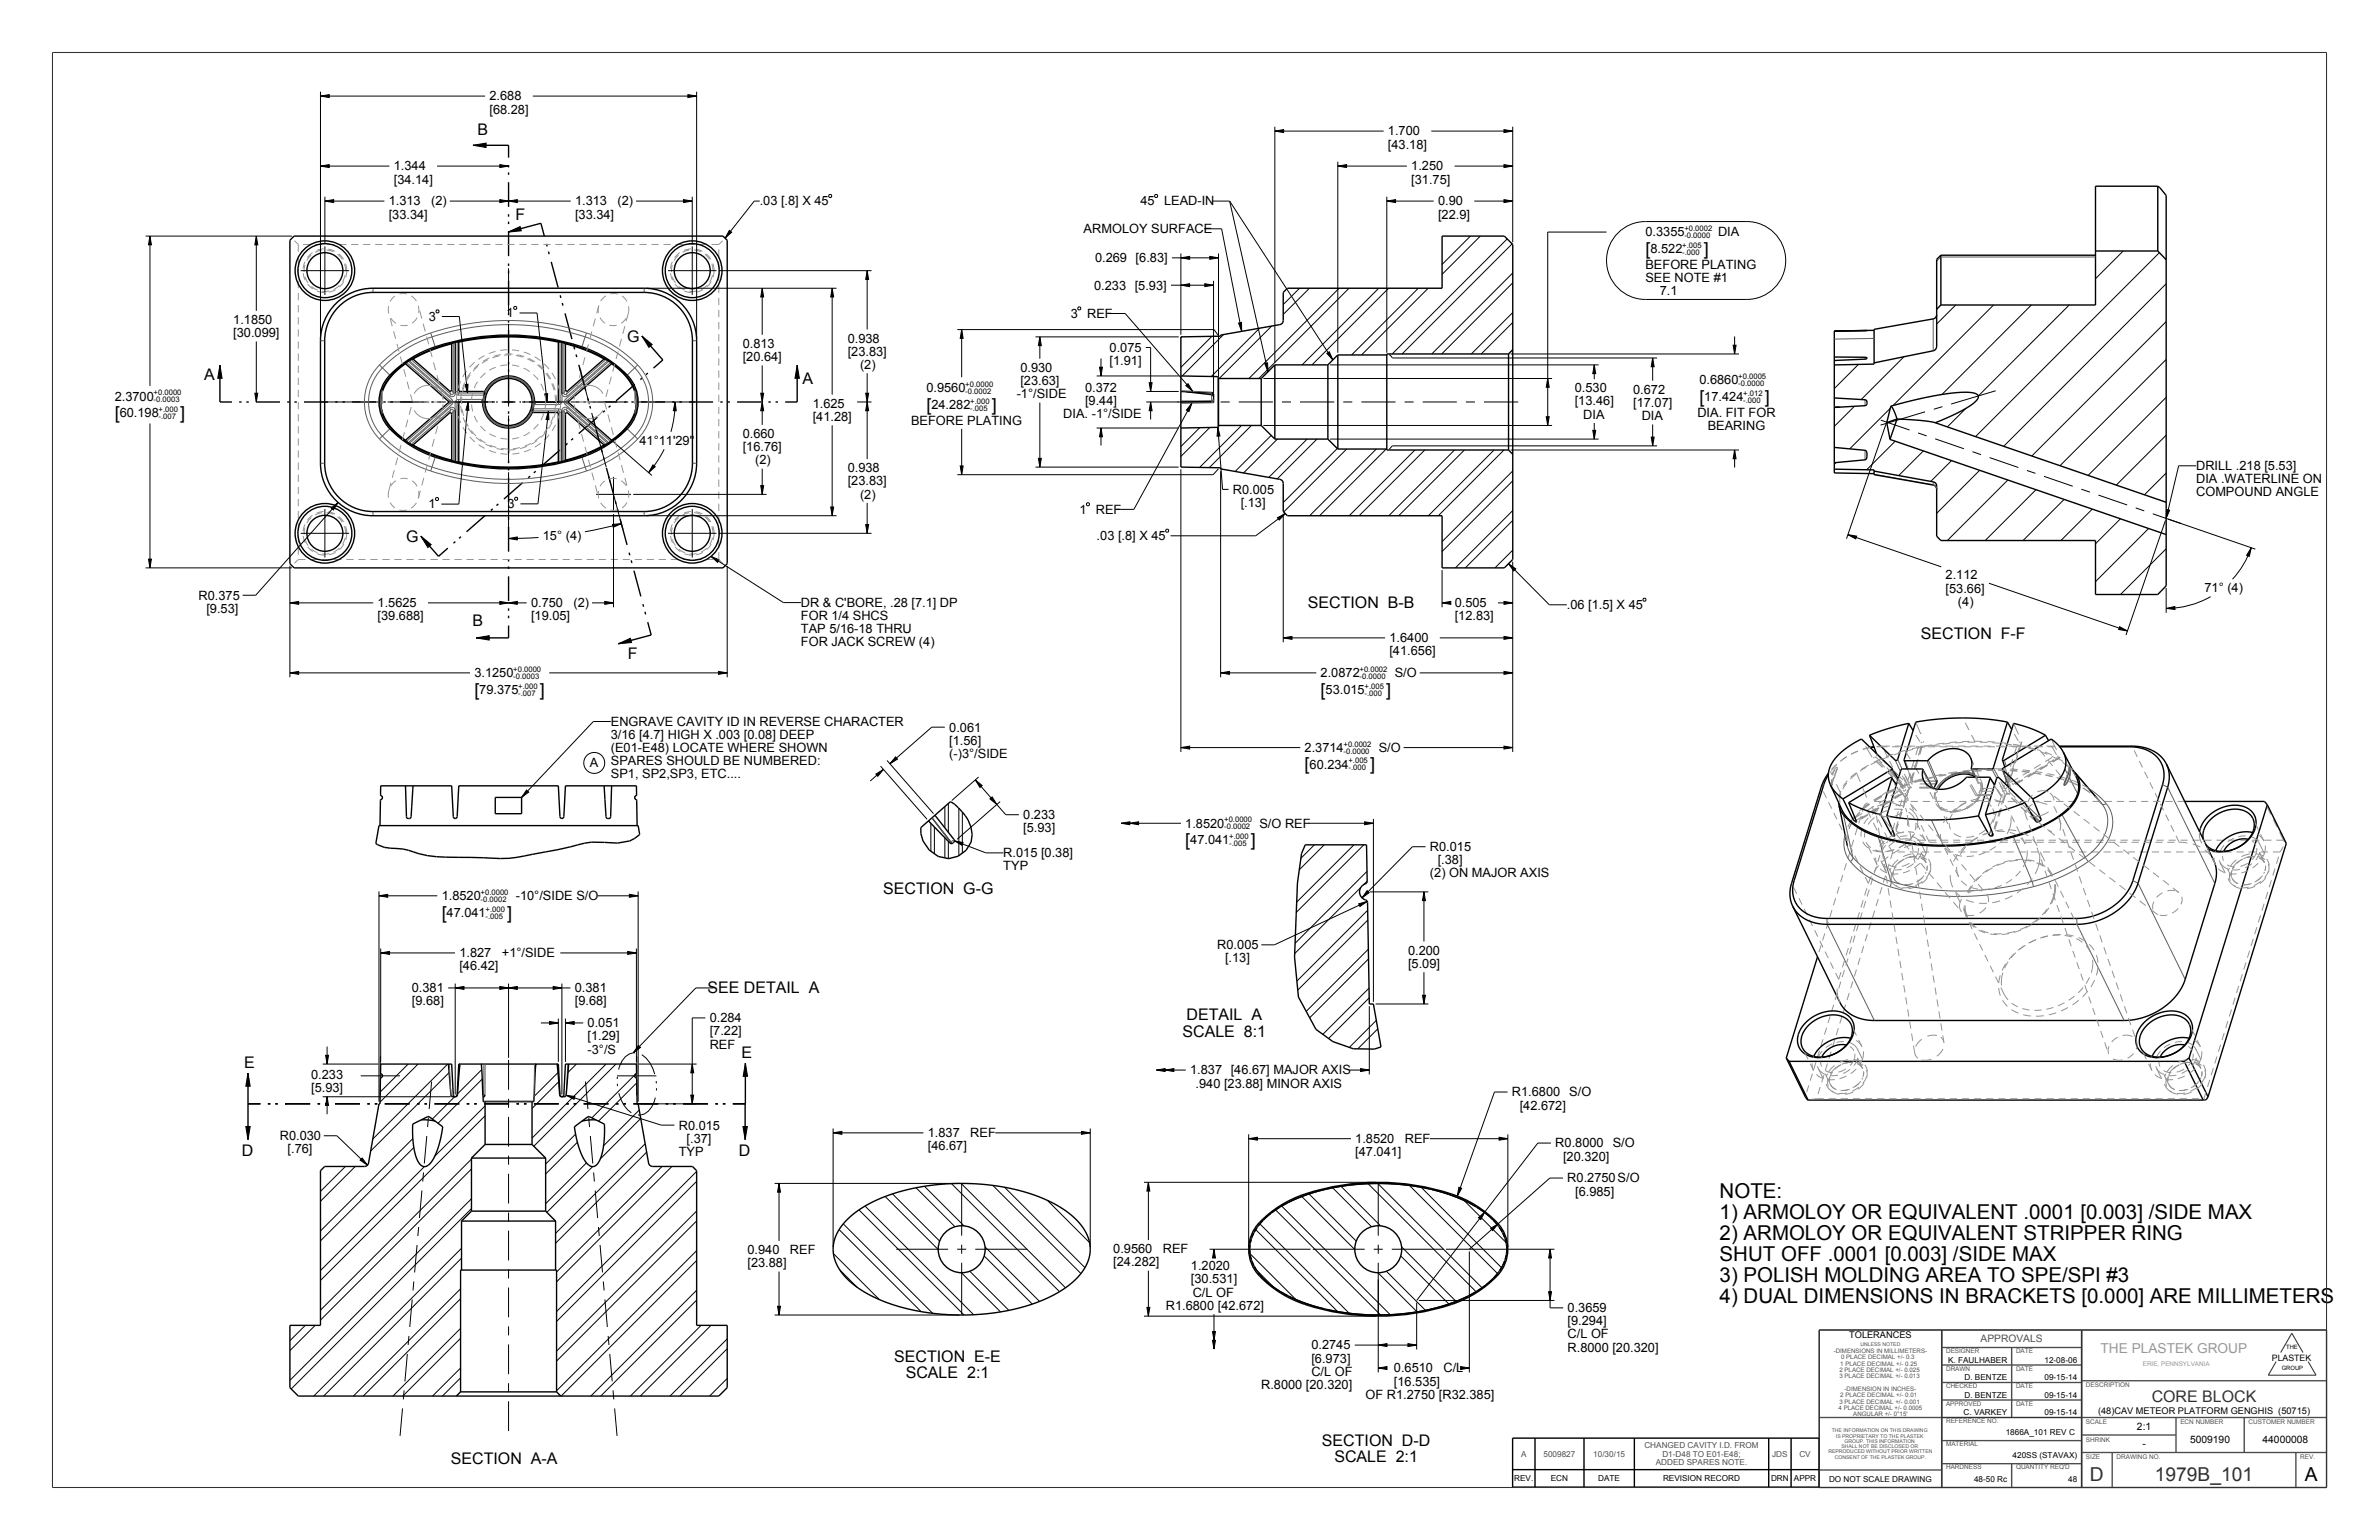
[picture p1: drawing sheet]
<svg xmlns="http://www.w3.org/2000/svg" width="864mm" height="559mm" viewBox="0 0 864 559" stroke-linecap="round" stroke-linejoin="round" font-family="sans-serif">
<defs><g id="words">
<g font-size="7.4">
<text x="624.3" y="434.8">NOTE:</text>
<text x="624.3" y="442.4">1) ARMOLOY OR EQUIVALENT .0001 [0.003] /SIDE MAX</text>
<text x="624.3" y="450">2) ARMOLOY OR EQUIVALENT STRIPPER RING</text>
<text x="624.3" y="457.6">SHUT OFF .0001 [0.003] /SIDE MAX</text>
<text x="624.3" y="465.2">3) POLISH MOLDING AREA TO SPE/SPI #3</text>
<text x="624.3" y="472.9">4) DUAL DIMENSIONS IN BRACKETS [0.000] ARE MILLIMETERS</text>
</g>
<g font-size="7" fill="#313131">
<text x="758.7" y="537.4">D</text>
<text x="782.3" y="537.4">1979B_101</text>
</g>
<text font-size="7" x="836.7" y="537.4">A</text>
<g font-size="6.5">
<text x="597.3" y="92.5">[</text>
<text x="618.5" y="92.5">]</text>
<text x="336.3" y="149">[</text>
<text x="360.1" y="149">]</text>
<text x="616.9" y="146.1">[</text>
<text x="640.7" y="146.1">]</text>
<text x="41.6" y="152.1">[</text>
<text x="65.4" y="152.1">]</text>
<text x="172.2" y="252.4">[</text>
<text x="196" y="252.4">]</text>
<text x="479.4" y="252.4">[</text>
<text x="503.2" y="252.4">]</text>
<text x="473.6" y="279.5">[</text>
<text x="497.4" y="279.5">]</text>
<text x="430.3" y="307">[</text>
<text x="454.1" y="307">]</text>
<text x="160.3" y="333.3">[</text>
<text x="184.1" y="333.3">]</text>
</g>
<g font-size="5.8">
<text x="173.3" y="48.9">B</text>
<text x="187.1" y="79.8">F</text>
<text x="227.7" y="123.9">G</text>
<text x="74.1" y="138">A</text>
<text x="291.3" y="139.4">A</text>
<text x="147.5" y="196.5">G</text>
<text x="474.8" y="220.7">SECTION B-B</text>
<text x="171.5" y="227.1">B</text>
<text x="697.3" y="232">SECTION F-F</text>
<text x="228" y="239.1">F</text>
<text x="320.6" y="324.4">SECTION G-G</text>
<text x="256.8" y="360.5">SEE DETAIL A</text>
<text x="430.7" y="370.2">DETAIL A</text>
<text x="429.2" y="376.2">SCALE 8:1</text>
<text x="269.1" y="383.8">E</text>
<text x="88.6" y="387.4">E</text>
<text x="87.8" y="419.5">D</text>
<text x="268.2" y="419.5">D</text>
<text x="324.6" y="494.2">SECTION E-E</text>
<text x="328.8" y="500.2">SCALE 2:1</text>
<text x="479.9" y="524.5">SECTION D-D</text>
<text x="163.7" y="531.1">SECTION A-A</text>
<text x="484.4" y="530.5">SCALE 2:1</text>
</g>
<text font-size="5.8" fill="#313131" x="781.1" y="508.7">CORE BLOCK</text>
<text font-size="5" fill="#989898" x="762.5" y="491">THE PLASTEK GROUP</text>
<g font-size="4.6">
<text x="177.7" y="36.5">2.688</text>
<text x="177.7" y="41.2">[68.28]</text>
<text x="503.9" y="49.2">1.700</text>
<text x="503.9" y="53.9">[43.18]</text>
<text x="142.9" y="61.9">1.344</text>
<text x="512.3" y="61.9">1.250</text>
<text x="142.9" y="66.6">[34.14]</text>
<text x="512.3" y="66.6">[31.75]</text>
<text x="141.1" y="74.6">1.313</text>
<text x="156.6" y="74.6">(2)</text>
<text x="208.8" y="74.6">1.313</text>
<text x="224.2" y="74.6">(2)</text>
<text x="275.8" y="74.6">.03 [.8] X 45</text>
<text x="414" y="74.6">45</text>
<text x="422.6" y="74.6">LEAD-IN</text>
<text x="522" y="74.6">0.90</text>
<text x="141.1" y="79.3">[33.34]</text>
<text x="208.8" y="79.3">[33.34]</text>
<text x="522" y="79.3">[22.9]</text>
<text x="393.4" y="84.6">ARMOLOY SURFACE</text>
<text x="597.3" y="85.8">0.3355</text>
<text x="623.7" y="85.8">DIA</text>
<text x="397.5" y="95.1">0.269 [6.83]</text>
<text x="599.1" y="91.8">8.522</text>
<text x="597.3" y="97.5">BEFORE PLATING</text>
<text x="397.2" y="105.1">0.233 [5.93]</text>
<text x="597.3" y="102.3">SEE NOTE #1</text>
<text x="602.5" y="107.1">7.1</text>
<text x="84.7" y="117.6">1.1850</text>
<text x="155.7" y="116.4">3</text>
<text x="183.9" y="115.2">1</text>
<text x="388.7" y="115.3">3</text>
<text x="394.7" y="115.3">REF</text>
<text x="84.7" y="122.3">[30.099]</text>
<text x="307.7" y="124.3">0.938</text>
<text x="269.6" y="126.2">0.813</text>
<text x="269.6" y="131">[20.64]</text>
<text x="307.7" y="129.1">[23.83]</text>
<text x="402.8" y="127.7">0.075</text>
<text x="312.2" y="133.9">(2)</text>
<text x="370.4" y="134.9">0.930</text>
<text x="402.8" y="132.4">[1.91]</text>
<text x="336.3" y="142.3">0.9560</text>
<text x="370.4" y="139.7">[23.63]</text>
<text x="393.9" y="142.1">0.372</text>
<text x="571.7" y="142.4">0.530</text>
<text x="592.9" y="142.9">0.672</text>
<text x="616.9" y="139.4">0.6860</text>
<text x="41.6" y="145.4">2.3700</text>
<text x="295" y="148">1.625</text>
<text x="338.1" y="148.3">24.282</text>
<text x="369.1" y="144.5">-1°/SIDE</text>
<text x="393.9" y="146.9">[9.44]</text>
<text x="571.7" y="147.1">[13.46]</text>
<text x="592.9" y="147.7">[17.07]</text>
<text x="618.7" y="145.5">17.424</text>
<text x="43.4" y="151.4">60.198</text>
<text x="295" y="152.7">[41.28]</text>
<text x="330.7" y="154">BEFORE PLATING</text>
<text x="386" y="151.6">DIA. -1°/SIDE</text>
<text x="574.7" y="151.9">DIA</text>
<text x="596" y="152.4">DIA</text>
<text x="616.2" y="151.2">DIA. FIT FOR</text>
<text x="619.9" y="155.9">BEARING</text>
<text x="232.1" y="161.5">41°11'29&quot;</text>
<text x="269.6" y="158.9">0.660</text>
<text x="269.6" y="163.7">[16.76]</text>
<text x="274.1" y="168.5">(2)</text>
<text x="307.7" y="171.4">0.938</text>
<text x="797.2" y="170.6">DRILL .218 [5.53]</text>
<text x="307.7" y="176.1">[23.83]</text>
<text x="447.6" y="179.2">R0.005</text>
<text x="797.2" y="175.4">DIA .WATERLINE ON</text>
<text x="155.5" y="184.5">1</text>
<text x="184.2" y="184.4">3</text>
<text x="312.2" y="180.9">(2)</text>
<text x="450.4" y="183.9">[.13]</text>
<text x="797.2" y="180.1">COMPOUND ANGLE</text>
<text x="391.8" y="186.4">1</text>
<text x="397.8" y="186.4">REF</text>
<text x="197.1" y="195.8">15° (4)</text>
<text x="398.1" y="196">.03 [.8] X 45</text>
<text x="706.3" y="210.2">2.112</text>
<text x="706.3" y="215">[53.66]</text>
<text x="800.2" y="214.9">71° (4)</text>
<text x="72.1" y="217.6">R0.375</text>
<text x="137.1" y="220.3">1.5625</text>
<text x="192.8" y="220.3">0.750</text>
<text x="208.2" y="220.3">(2)</text>
<text x="290.7" y="220.2">DR &amp; C'BORE, .28 [7.1] DP</text>
<text x="528.1" y="220.3">0.505</text>
<text x="568.8" y="221">.06 [1.5] X 45</text>
<text x="710.8" y="219.8">(4)</text>
<text x="74.9" y="222.3">[9.53]</text>
<text x="137.1" y="225.1">[39.688]</text>
<text x="192.8" y="225.1">[19.05]</text>
<text x="290.7" y="225">FOR 1/4 SHCS</text>
<text x="528.1" y="225.1">[12.83]</text>
<text x="290.7" y="229.8">TAP 5/16-18 THRU</text>
<text x="504.4" y="233">1.6400</text>
<text x="290.7" y="234.5">FOR JACK SCREW (4)</text>
<text x="504.4" y="237.8">[41.656]</text>
<text x="172.2" y="245.7">3.1250</text>
<text x="479.4" y="245.7">2.0872</text>
<text x="506.3" y="245.7">S/O</text>
<text x="174" y="251.8">79.375</text>
<text x="481.2" y="251.8">53.015</text>
<text x="221.7" y="263.4">ENGRAVE CAVITY ID IN REVERSE CHARACTER</text>
<text x="221.7" y="268.1">3/16 [4.7] HIGH X .003 [0.08] DEEP</text>
<text x="344.6" y="265.4">0.061</text>
<text x="221.7" y="272.9">(E01-E48) LOCATE WHERE SHOWN</text>
<text x="344.6" y="270.2">[1.56]</text>
<text x="344.6" y="275">(-)3°/SIDE</text>
<text x="473.6" y="272.9">2.3714</text>
<text x="500.5" y="272.9">S/O</text>
<text x="214.2" y="278.4">A</text>
<text x="221.7" y="277.7">SPARES SHOULD BE NUMBERED:</text>
<text x="475.4" y="278.9">60.234</text>
<text x="221.7" y="282.4">SP1, SP2,SP3, ETC....</text>
<text x="371.5" y="297.2">0.233</text>
<text x="371.5" y="302">[5.93]</text>
<text x="430.3" y="300.3">1.8520</text>
<text x="457.2" y="300.3">S/O REF</text>
<text x="364.2" y="311.1">R.015 [0.38]</text>
<text x="432.1" y="306.3">47.041</text>
<text x="519.1" y="308.8">R0.015</text>
<text x="364.2" y="315.8">TYP</text>
<text x="521.9" y="313.6">[.38]</text>
<text x="519.1" y="318.4">(2) ON MAJOR AXIS</text>
<text x="160.3" y="326.6">1.8520</text>
<text x="187.2" y="326.6">-10°/SIDE S/O</text>
<text x="162.1" y="332.7">47.041</text>
<text x="166.7" y="347.4">1.827</text>
<text x="182.2" y="347.4">+1°/SIDE</text>
<text x="441.9" y="344.4">R0.005</text>
<text x="511.1" y="346.4">0.200</text>
<text x="166.7" y="352.1">[46.42]</text>
<text x="444.7" y="349.2">[.13]</text>
<text x="511.1" y="351.2">[5.09]</text>
<text x="149.5" y="360.1">0.381</text>
<text x="149.5" y="364.8">[9.68]</text>
<text x="208.7" y="360.1">0.381</text>
<text x="208.7" y="364.8">[9.68]</text>
<text x="257.6" y="370.9">0.284</text>
<text x="213.3" y="372.8">0.051</text>
<text x="213.3" y="377.5">[1.29]</text>
<text x="257.6" y="375.7">[7.22]</text>
<text x="213.3" y="382.3">-3°/S</text>
<text x="257.6" y="380.5">REF</text>
<text x="432" y="389.9">1.837 [46.67] MAJOR AXIS</text>
<text x="112.9" y="391.6">0.233</text>
<text x="434" y="394.6">.940 [23.88] MINOR AXIS</text>
<text x="112.9" y="396.4">[5.93]</text>
<text x="548.9" y="397.8">R1.6800</text>
<text x="569.7" y="397.8">S/O</text>
<text x="551.7" y="402.6">[42.672]</text>
<text x="101.6" y="413.7">R0.030</text>
<text x="246.4" y="409.8">R0.015</text>
<text x="336.8" y="412.7">1.837</text>
<text x="352.2" y="412.7">REF</text>
<text x="104.4" y="418.5">[.76]</text>
<text x="246.4" y="419.4">TYP</text>
<text x="249.2" y="414.6">[.37]</text>
<text x="336.8" y="417.4">[46.67]</text>
<text x="492" y="414.8">1.8520</text>
<text x="492" y="419.5">[47.041]</text>
<text x="510" y="414.8">REF</text>
<text x="564.6" y="416.4">R0.8000</text>
<text x="585.4" y="416.4">S/O</text>
<text x="567.4" y="421.1">[20.320]</text>
<text x="569" y="429">R0.2750S/O</text>
<text x="571.8" y="433.8">[6.985]</text>
<text x="271.3" y="455">0.940</text>
<text x="286.8" y="455">REF</text>
<text x="404.1" y="454.7">0.9560</text>
<text x="422.1" y="454.7">REF</text>
<text x="271.3" y="459.8">[23.88]</text>
<text x="404.1" y="459.5">[24.282]</text>
<text x="432.3" y="461">1.2020</text>
<text x="432.3" y="465.7">[30.531]</text>
<text x="433" y="470.5">C/L OF</text>
<text x="423.2" y="475.2">R1.6800 [42.672]</text>
<text x="569" y="476.2">0.3659</text>
<text x="569" y="480.9">[9.294]</text>
<text x="569" y="485.7">C/L OF</text>
<text x="476.1" y="489.7">0.2745</text>
<text x="569" y="490.4">R.8000 [20.320]</text>
<text x="476.1" y="494.4">[6.973]</text>
<text x="506" y="498">0.6510</text>
<text x="524" y="498">C/L</text>
<text x="457.8" y="504">R.8000 [20.320]</text>
<text x="476" y="499.2">C/L OF</text>
<text x="506" y="502.8">[16.535]</text>
<text x="495.7" y="507.5">OF R1.2750 [R32.385]</text>
</g>
<text font-size="3.7" fill="#4f4f4f" x="719" y="487">APPROVALS</text>
<g font-size="3.7">
<text x="775.7" y="518.8">2:1</text>
<text x="777.7" y="525.1">-</text>
<text x="795.1" y="523.6">5009190</text>
<text x="821.3" y="523.6">44000008</text>
</g>
<g font-size="3.3">
<text x="671.3" y="485.6">TOLERANCES</text>
<text x="761.6" y="513">(48)CAV METEOR PLATFORM GENGHIS (50715)</text>
</g>
<text font-size="3.2" x="824.7" y="493.7">PLASTEK</text>
<g font-size="3">
<text x="707.2" y="494.4">K. FAULHABER</text>
<text x="742.2" y="494.4">12-08-06</text>
<text x="713.1" y="500.8">D. BENTZE</text>
<text x="742.2" y="500.8">09-15-14</text>
<text x="713.1" y="507.1">D. BENTZE</text>
<text x="742.2" y="507.1">09-15-14</text>
<text x="712.8" y="513.5">C. VARKEY</text>
<text x="742.2" y="513.5">09-15-14</text>
<text x="728.1" y="520.8">1866A_101 REV C</text>
<text x="730.6" y="529.2">420SS (STAVAX)</text>
<text x="549.7" y="537.5">REV.</text>
<text x="563" y="537.5">ECN</text>
<text x="580.2" y="537.5">DATE</text>
<text x="603.7" y="537.5">REVISION RECORD</text>
<text x="642.9" y="537.5">DRN</text>
<text x="651.2" y="537.5">APPR</text>
<text x="664" y="537.6">DO NOT SCALE DRAWING</text>
<text x="716.6" y="537.7">48-50 Rc</text>
<text x="750.8" y="537.7">48</text>
</g>
<g font-size="3" fill="#4f4f4f">
<text x="596.9" y="525.5">CHANGED CAVITY I.D. FROM</text>
<text x="552.2" y="528.6">A</text>
<text x="560.3" y="528.6">5009827</text>
<text x="578.4" y="528.6">10/30/15</text>
<text x="601.1" y="531.6">ADDED SPARES NOTE.</text>
<text x="603.5" y="528.6">D1-D48 TO E01-E48;</text>
<text x="643.3" y="528.6">JDS</text>
<text x="653.2" y="528.6">CV</text>
</g>
<g font-size="2.8">
<text x="611.4" y="83.9">+0.0002</text>
<text x="610.7" y="89.9">+.005</text>
<text x="611.4" y="86.4">-0.0000</text>
<text x="610.7" y="92.5">-.000</text>
<text x="631" y="137.5">+0.0005</text>
<text x="55.8" y="143.5">+0.0000</text>
<text x="350.4" y="140.4">+0.0000</text>
<text x="350.4" y="142.9">-0.0002</text>
<text x="631" y="140.1">-0.0000</text>
<text x="632.8" y="143.6">+.012</text>
<text x="55.8" y="146">-0.0003</text>
<text x="57.6" y="149.5">+.000</text>
<text x="352.2" y="146.4">+.000</text>
<text x="352.2" y="149">-.005</text>
<text x="632.8" y="146.1">-.000</text>
<text x="57.6" y="152.1">-.007</text>
<text x="186.3" y="243.8">+0.0000</text>
<text x="493.5" y="243.8">+0.0002</text>
<text x="186.3" y="246.4">-0.0003</text>
<text x="188.1" y="249.9">+.000</text>
<text x="493.5" y="246.4">-0.0000</text>
<text x="495.3" y="249.9">+.005</text>
<text x="188.1" y="252.4">-.007</text>
<text x="495.3" y="252.4">-.000</text>
<text x="487.7" y="271">+0.0002</text>
<text x="487.7" y="273.5">-0.0000</text>
<text x="489.5" y="277">+.005</text>
<text x="489.5" y="279.5">-.000</text>
<text x="444.4" y="298.4">+0.0000</text>
<text x="444.4" y="300.9">-0.0002</text>
<text x="446.2" y="304.4">+.000</text>
<text x="446.2" y="307">-.005</text>
<text x="174.5" y="324.7">+0.0000</text>
<text x="174.5" y="327.3">-0.0002</text>
<text x="176.3" y="330.8">+.000</text>
<text x="176.3" y="333.3">-.005</text>
</g>
<g font-size="2.3" fill="#4f4f4f">
<text x="706.4" y="491">DESIGNER</text>
<text x="731.8" y="491">DATE</text>
<text x="706.4" y="497.4">DRAWN</text>
<text x="731.8" y="497.4">DATE</text>
<text x="706.4" y="503.7">CHECKED</text>
<text x="731.8" y="503.7">DATE</text>
<text x="757.2" y="503.4">DESCRIPTION</text>
<text x="706.4" y="510.1">APPROVED</text>
<text x="731.8" y="510.1">DATE</text>
<text x="706.4" y="516.4">REFERENCE NO.</text>
<text x="757.2" y="516.7">SCALE</text>
<text x="791.5" y="516.7">ECN NUMBER</text>
<text x="816.3" y="516.7">CUSTOMER NUMBER</text>
<text x="706.4" y="524.8">MATERIAL</text>
<text x="757.2" y="523.1">SHRINK</text>
<text x="706.4" y="533.2">HARDNESS</text>
<text x="731.8" y="533.2">QUANTITY REQ'D</text>
<text x="757.2" y="529.4">SIZE</text>
<text x="768.3" y="529.4">DRAWING NO.</text>
<text x="835" y="529.4">REV.</text>
</g>
<text font-size="2.3" fill="#989898" x="777.8" y="495.7">ERIE, PENNSYLVANIA</text>
<g font-size="2.2" fill="#4f4f4f">
<text x="665.6" y="491">-DIMENSIONS IN MILLIMETERS-</text>
<text x="667.7" y="497.8">2 PLACE DECIMAL +/- 0.025</text>
<text x="668" y="495.6">1 PLACE DECIMAL +/- 0.25</text>
<text x="668.3" y="493.3">0 PLACE DECIMAL +/- 0.3</text>
<text x="667.7" y="500.1">3 PLACE DECIMAL +/- 0.013</text>
<text x="667.7" y="509.3">3 PLACE DECIMAL +/- 0.001</text>
<text x="668" y="507">2 PLACE DECIMAL +/- 0.01</text>
<text x="669.6" y="504.7">-DIMENSION IN INCHES-</text>
<text x="667.4" y="511.6">4 PLACE DECIMAL +/- 0.0005</text>
<text x="672.8" y="513.8">ANGULAR +/- 0°15'</text>
</g>
<g font-size="2.1">
<text x="829.9" y="489.6">THE</text>
<text x="828.3" y="497">GROUP</text>
</g>
<g font-size="1.9" fill="#4f4f4f">
<text x="675.4" y="488.3">UNLESS NOTED</text>
<text x="665" y="519.7">THE INFORMATION ON THIS DRAWING</text>
<text x="666.5" y="521.7">IS PROPRIETARY TO THE PLASTEK</text>
<text x="663.7" y="527.4">REPRODUCED WITHOUT PRIOR WRITTEN</text>
<text x="668.4" y="525.5">SHALL NOT BE DISCLOSED OR</text>
<text x="669.6" y="523.6">GROUP. THIS INFORMATION</text>
<text x="666" y="529.3">CONSENT OF THE PLASTEK GROUP.</text>
</g>
</g></defs>
<g fill="#000">
<path d="M116.3 34.9l3.2-.6v1.1zM249.7 34.3l3.2 .6-3.2 .5zM171.7 52.7l4.8-.8v1.6zM462.8 47.6l3.2-.6v1.1zM546 47l3.1 .6-3.1 .5zM116.3 60.3l3.2-.6v1.1zM117.9 73l3.2-.6v1.1zM181.4 72.4l3.2 .6-3.2 .5zM181.4 59.7l3.2 .6-3.2 .5zM184.6 73l3.2-.6v1.1zM248.1 72.4l3.2 .6-3.2 .5zM485.6 60.3l3.2-.6v1.1z"/>
<path d="M503.4 73l3.2-.6v1.1zM546 72.4l3.1 .6-3.1 .5zM546 59.7l3.1 .6-3.1 .5zM54.4 85.7l.6 3.1h-1.1zM93 85.7l.6 3.1h-1.1zM184.4 84.2l4.4-2 .4 1.5zM264.8 83.6l.8 .7-2.4 2.1zM314.8 98.2l.5 3.2h-1zM428.7 93.6l3.1-.6v1.1zM439.2 93l3.1 .6-3.1 .5zM276.7 104.6l.5 3.2h-1zM302.1 104.6l.5 3.2h-1z"/>
<path d="M349.1 119.6l.5 3.2h-1zM428.7 103.5l3.1-.6v1.1zM437.4 102.9l3.1 .6-3.1 .5zM79.8 132.5l.8 4.8h-1.6zM233 121.9l3.7 3.1-1.1 1zM289.4 132.5l.8 4.8h-1.6zM377.5 122.2l.5 3.2h-1.1zM399.1 133.2h1.1l-.5 3.2zM449.6 117.2l1.1-.2v3.2zM459.1 131.9l1-.2 .2 3.2zM481.7 128.2l.9-.6 1.2 3zM561.8 137.3l.6 3.2h-1.1z"/>
<path d="M578.7 132.4l.6 3.2h-1.1zM599.9 129.9l.6 3.2h-1.1zM629.1 125.3h1.1l-.5 3.1zM92.5 142.7h1.1l-.6 3.2zM168.8 139.5l1.1-.1-.2 3.2zM170 145.7l.2 3.2-1.1-.1zM197.7 143l1.1-.2-.2 3.3zM199.1 149.1l.2 3.2-1.1-.1zM245.1 145.9l.4 3.2-1.1-.1zM276.2 142.7h1l-.5 3.2zM276.7 145.9l.5 3.1h-1zM314.3 142.7h1l-.5 3.2z"/>
<path d="M314.8 145.9l.5 3.1h-1zM399.7 155.3l.5 3.2h-1.1zM417.7 145.9l.5 3.1h-1zM417.2 138.9h1l-.5 3.1zM432.7 146.3l-1.1 3-.9-.5zM430.5 139.9l.8-.7 1.7 2.8zM442.1 155.1l.8 3.1-1.1 .1zM561.3 151.2h1.1l-.6 3.2zM578.2 156.2h1.1l-.6 3.1zM237 168.7l.9 .7-2.4 2.1zM276.2 176.2h1l-.5 3.2zM348.6 169.1h1l-.5 3.1z"/>
<path d="M376.9 166.3h1.1l-.5 3.2zM599.4 158.6h1.1l-.6 3.2zM629.7 163.3l.5 3.2h-1.1zM120.2 184.3l2.5-2-1.7 2.8zM152.8 194.6l3.7 3-1.2 1.1zM184.6 195.4l3.2-.6v1.1zM222.3 190.3l3.3-.3-3 1.3zM301.6 184h1l-.5 3.1zM314.3 190.3h1l-.5 3.2zM463.7 187.8l2.9-1.4-2.2 2.3zM670.8 194l3.2 .5-.4 1zM786.6 184.9l1 .2-1.3 3z"/>
<path d="M817.2 198.7l-.7 3.2-1-.4zM53.9 202.9h1.1l-.6 3.2zM105.2 218.8l3.2-.6v1.1zM181.4 218.2l3.2 .6-3.2 .5zM184.6 218.8l3.2-.6v1.1zM219.5 218.2l3.2 .6-3.2 .5zM258.1 201.9l3 1.3-.6 .9zM523.5 218.8l3.2-.6v1.1zM547.6 204.5l2.6 1.9-.7 .8zM546 218.2l3.1 .6-3.1 .5zM172.8 231.5l4.8-.8v1.6zM224.4 233.6l4.4-2 .5 1.5z"/>
<path d="M465.8 231.5l3.2-.6v1.1zM546 230.9l3.1 .6-3.1 .5zM769.4 227.4l2.9 1.5-3.2-.5zM786.3 220.8l3.2-.7v1zM105.2 244.2l3.2-.6v1.1zM260.8 243.6l3.2 .6-3.2 .5zM443.1 244.2l3.2-.6v1.1zM546 243.6l3.1 .6-3.1 .5zM318 280.9l2.7-1.7-2 2.5zM325.1 274.6l.7 .9-2.8 1.6zM428.7 271.3l3.1-.6v1.1zM546 270.7l3.1 .6-3.1 .5z"/>
<path d="M191.1 286.7l.8 .7-2.6 2zM354 283l2.5 2-.8 .7zM359.4 289.9l.8-.7 1.7 2.7zM407 298.7l3.1-.5v1.1zM410.1 298.7l3.2-.5v1.1zM495.4 298.2l3.2 .5-3.2 .6zM346.5 305.1l3.1 .6-.4 1zM137.6 325.1l3.1-.6v1.1zM228.5 324.5l3.2 .6-3.2 .5zM496.3 323.2l.7 .7-2.6 1.9zM493.2 328l3.1-.9-2.6 1.8zM516.9 323.6l.5 3.2h-1z"/>
<path d="M138.2 345.8l3.2-.6v1.1zM165.2 358.5l3.2-.6v1.1zM181.4 357.9l3.2 .6-3.2 .5zM184.6 358.5l3.2-.6v1.1zM200.8 357.9l3.2 .6-3.2 .5zM227.9 345.2l3.1 .6-3.1 .5zM199.5 370.6l3.2 .6-3.2 .5zM205.3 371.2l3.1-.6v1.1zM516.4 361.1h1l-.5 3.2zM90 389.4l.8 4.7h-1.6zM118.2 382.9h1.1l-.6 3.2zM118.7 398l.6 3.1h-1.1z"/>
<path d="M205.5 397.4l3.2 .5-.3 1zM231.7 379.3l.8 .8-2.6 1.9zM251.3 386.1l.5 3.2h-1zM270.6 385.8l.8 4.7h-1.6zM419.8 388.3l3.1-.6v1.1zM422.9 388.3l3.2-.6v1.1zM493.9 387.7l3.2 .6-3.2 .5zM89.2 408.8h1.6l-.8 4.7zM250.8 397.4h1l-.5 3.1zM269.7 408.8h1.6l-.8 4.7zM302.4 411.1l3.2-.6v1.1zM392.6 410.5l3.2 .6-3.2 .5z"/>
<path d="M453.3 413.2l3.2-.5v1zM544.2 412.7l3.2 .5-3.2 .5zM131.5 420.2l1.9 2.6-2.7-1.8zM282.8 429.4l.5 3.2h-1zM416.9 429l.5 3.2h-1.1zM529.6 430.8l1 .4-1.6 2.8zM536.7 441.9l2.4-2.2-1.6 2.8zM440.7 453.3l.5 3.2h-1zM541.1 445.7l2.8-1.7-2.1 2.5zM562.7 453.3l.5 3.2h-1zM282.3 474h1l-.5 3.2zM416.3 474.4h1.1l-.5 3.2z"/>
<path d="M562.2 468.7h1l-.5 3.2zM440.2 486.3h1l-.5 3.2zM440.2 483.2h1l-.5 3.1zM500.3 496.4l3.2-.5v1zM500.3 488.1l3.2-.6v1.1zM511.1 487.5l3.2 .6-3.2 .5zM530.2 495.9l3.2 .5-3.2 .5z"/>
</g>
<g fill="none" stroke="#000" stroke-width=".36">
<path d="M116.3 34.9l3.2-.6v1.1zM116.3 33.3v89.5M116.3 34.9h59.8M193.4 34.9h59.5M249.7 34.3l3.2 .6-3.2 .5zM252.9 33.3v89.5M171.7 52.7l4.8-.8v1.6zM181.4 59.7l3.2 .6-3.2 .5zM462.8 47.6l3.2-.6v1.1zM462.8 46v85.6M462.8 47.6h39.5M485.6 58.7v69.3"/>
<path d="M519.6 47.6h29.5M546 59.7l3.1 .6-3.1 .5zM546 47l3.1 .6-3.1 .5zM549.1 46v41.9M116.3 60.3l3.2-.6v1.1zM116.3 60.3h25.1M117.9 73l3.2-.6v1.1zM117.9 71.4v17.2M117.9 73h21.6M158.7 60.3h25.9M163.3 73h43.9M181.4 72.4l3.2 .6-3.2 .5z"/>
<path d="M184.6 73l3.2-.6v1.1zM230.9 73h20.4M248.1 72.4l3.2 .6-3.2 .5zM251.3 71.4v17.2M275.8 73h-2l-10.6 13.4M301.1 70.6l.8 .2-.3 .8-.8-.2zM419.4 70.6l.8 .2-.3 .8-.8-.2zM440 73h6.4M446.4 73l13.9 61.9M446.4 73l37.4 57.6M485.6 60.3l3.2-.6v1.1zM485.6 60.3h25.1"/>
<path d="M503.4 73l3.2-.6v1.1zM503.4 73h17M503.4 71.4v56.6M528 60.3h21.1M535.2 73h13.9M546 72.4l3.1 .6-3.1 .5zM52.8 85.7h53.2M54.4 85.7l.6 3.1h-1.1zM54.4 85.7v54.3M93 85.7l.6 3.1h-1.1zM93 85.7v27.1M184.4 84.2l4.4-2 .4 1.5z"/>
<path d="M260.9 98.2h55.5M264.8 83.6l.8 .7-2.4 2.1zM314.8 98.2l.5 3.2h-1zM314.8 98.2v21.4M425.4 93.6h16.9M428.7 93.6l3.1-.6v1.1zM428.7 92v29.4M437.1 83h6.4l7.2 37.2M439.2 93l3.1 .6-3.1 .5zM442.3 92v44.5M533.8 85.7l-10.3 10.3M537.4 85.7l-13.9 13.9"/>
<path d="M547.1 86.7l-41.7 41.7M548.9 88.5l-39.9 39.9M549.1 99l-29.4 29.4M583.2 84.2h-21.4v70.2M586.8 85.1a14.1 14.1 0 0 1 10.5-4.7h36.8a14.1 14.1 0 0 1 14.1 14.1 14.1 14.1 0 0 1-14.1 14.2h-36.8a14.1 14.1 0 0 1-12.9-8.4 14.1 14.1 0 0 1 2.4-15.2zM770.7 91.1l-10 10M783.9 91.7l-66.8 66.7M158.3 112.7l.8-.2 .2 .8-.7 .2zM160.4 114.8h6.3l3 27.8M186.8 111.2l.8 .3-.3 .7-.8-.2zM188.6 113.6h6.4l3.6 32.5M234.6 104.6h69.1"/>
<path d="M276.7 104.6l.5 3.2h-1zM276.7 104.6v16.9M302.1 104.6l.5 3.2h-1zM302.1 104.6v38.6M347.5 119.6h93.2l1.6 2M349.1 119.6l.5 3.2h-1zM349.1 119.6v17.3M391.2 111.6l.8-.2 .3 .8-.8 .2zM402.1 113.8h6.4l24.5 28.2M425.1 103.5h15.4M428.7 103.5l3.1-.6v1.1zM437.4 102.9l3.1 .6-3.1 .5z"/>
<path d="M440.5 101.9v40.7M449.6 117.2l1.1-.2v3.2zM457.3 119.1l-17.6 17.5M461.6 118.3l-19 19M471.8 104.6l-6 5.9M475.3 104.6l-9.5 9.5M486.1 104.6l-32.7 32.7M489.7 104.6l-32.7 32.7M500.5 104.6l-27.8 27.8M504.1 104.6l-27.8 27.8M514.9 104.6l-24.2 24.2M518.4 104.6l-24.2 24.2"/>
<path d="M549.1 102.6l-25.8 25.8M549.1 113.4l-15 15M549.1 117l-11.4 11.4M709.9 110.7l-6.9 6.9M723.7 110.7l-36.5 36.5M737.4 110.7l-32.5 32.4M751.2 110.7l-33.1 33M786.3 103l-58.9 58.9M786.3 116.7l-48.7 48.8M79.8 132.5l.8 4.8h-1.6zM93 123.9v22M168.8 139.5l1.1-.1-.2 3.2z"/>
<path d="M233 121.9l3.7 3.1-1.1 1zM276.7 132.6v21.6M289.4 132.5l.8 4.8h-1.6zM314.8 135.4v31.2M375.9 122.2h52M377.5 122.2l.5 3.2h-1.1zM377.5 122.2v8M398.1 136.4h29.8M399.1 133.2h1.1l-.5 3.2zM399.7 130.1v6.3M415.9 126.1h1.8v15.9M417.2 138.9h1l-.5 3.1z"/>
<path d="M429 122.2l-.3 .3M430.5 139.9l.8-.7 1.7 2.8zM439.9 122l-11.2 11.3M444.2 121.4l-15.1 15M458.6 137.3h104.8M459.1 131.9l1-.2 .2 3.2zM481.7 128.2l.9-.6 1.2 3zM482.8 132.4h97.5M504.2 128.8h.4l.9 1.1h96M548.4 128.4h82.9M561.8 137.3l.6 3.2h-1.1zM578.7 132.4l.6 3.2h-1.1z"/>
<path d="M578.7 132.4v5.2M599.9 129.9l.6 3.2h-1.1zM599.9 129.9v8.2M629.1 125.3h1.1l-.5 3.1zM629.7 122.1v6.3M674.6 132.2l-8.7 8.8M691.2 129.5l-15.6 15.5M786.3 130.4l-38.5 38.6M54.4 153.7v52.4M92.5 142.7h1.1l-.6 3.2zM170 145.7l.2 3.2-1.1-.1zM170 145.7l-3.4 37.2h-6.4"/>
<path d="M197.7 143l1.1-.2-.2 3.3zM199.1 149.1l.2 3.2-1.1-.1zM199.1 149.1l-3.8 33.7h-6.4M245.1 145.9l.4 3.2-1.1-.1zM245.1 145.9l-.4 5.4-1.2 5.4M276.2 142.7h1l-.5 3.2zM276.7 145.9l.5 3.1h-1zM302.1 154.3v32.8M311.1 145.9h5.3M314.3 142.7h1l-.5 3.2zM314.8 145.9l.5 3.1h-1zM349.1 155.6v16.6"/>
<path d="M377.5 146.1v23.4M398.1 155.3h29.8M399.7 155.3l.5 3.2h-1.1zM399.7 155.3v6.4M416.1 145.9h11.8M416.1 142h11.8M417.7 145.9l.5 3.1h-1zM417.7 145.9v6.3M432.7 146.3l-1.1 3-.9-.5zM432.7 146.3l-21.1 38.5h-6.3M435.5 155.2l-6.8 6.8M439.2 155.1l-10.5 10.5"/>
<path d="M442.1 155.1l.8 3.1-1.1 .1zM442.1 155.1l1.7 22.5h2.2M450.7 154.4l-15.2 15.2M454.3 154.4l-15.3 15.3M458.6 154.4h104.8M461.4 158l-13 13.1M463.7 159.3l-12.3 12.3M474.5 159.3l-13.9 13.9M478.1 159.3l-14.5 14.5M482.8 159.3h97.5M561.3 151.2h1.1l-.6 3.2zM578.2 156.2h1.1l-.6 3.1z"/>
<path d="M578.7 153.5v5.8M599.4 158.6h1.1l-.6 3.2zM599.9 154v7.8M673.2 147.4l-7.3 7.3M684.6 153.9l-14.3 41.6M686.2 148.2l-14.7 14.7M713.6 148.2l-6.7 6.7M786.3 144.2l-28.3 28.3M786.3 157.9l-18.1 18.1M222.6 160.3l14 12.2M229.9 179.4h48.4M237 168.7l.9 .7-2.4 2.1z"/>
<path d="M241.1 163l-2.6 4.5-3 4M276.2 176.2h1l-.5 3.2zM276.7 170.1v9.3M348.6 169.1h1l-.5 3.1zM375.9 169.5h52M376.9 166.3h1.1l-.5 3.2zM428.7 170.3v102.6M442.3 170.1l-1.9 2.1h-92.9M443.1 170.9v74.8M485.4 162.7l-19.6 19.7M488.8 162.9l-22.8 22.9M499.6 162.9l-24.2 24.2"/>
<path d="M503.2 162.9l-24.2 24.2M513.6 163.3l-23.8 23.8M517.2 163.3l-23.8 23.8M528 163.3l-23.9 23.8M531.6 163.3l-23.9 23.8M542.4 163.3l-23.9 23.8M546 163.3l-23.9 23.8M548.4 163.3h82.9M549.1 170.9l-25.6 25.6M549.1 174.5l-25.6 25.6M601.5 161.8h-96.1l-1.2 1.1M629.7 163.3l.5 3.2h-1.1z"/>
<path d="M629.7 163.3v6.3M666.5 167.8l-.6 .7M688 160.1l-10.4 10.4M698.2 163.6l-8.9 9M708.4 167.1l-7.5 7.6M718.6 170.7l-15.6 15.6M728.9 174.2l-22 21.9M739.1 177.7l-18.5 18.4M786.3 171.7l-7.8 7.8M797.2 169h-6.3l-4.6 19.1M120.2 184.3l2.5-2-1.7 2.8zM122.7 182.3l-29.9 33.7h-4.7"/>
<path d="M152.8 194.6l3.7 3-1.2 1.1zM158.4 180.5l.8 .3-.3 .8-.8-.3zM184.6 195.4l3.2-.6v1.1zM187.1 180.4l.8 .3-.3 .8-.8-.3zM195.5 195l-10.9 .4M222.3 190.3l3.3-.3-3 1.3zM222.7 186.5v33.8M225.6 190l-13.3 3M234.6 187.1h69.1M260.9 193.5h55.5M301.6 184h1l-.5 3.1zM314.3 190.3h1l-.5 3.2z"/>
<path d="M314.8 182.5v11M394.7 182.5l.8 .2-.3 .8-.8-.3zM423.2 192.3l.8-.3 .2 .8-.8 .3zM463.7 187.8l2.9-1.4-2.2 2.3zM465.8 186.4v46.6M466.6 186.4l-10.8 8h-30.9M549.1 185.3l-20.8 20.8M549.1 188.8l-17.2 17.3M549.1 199.6l-6.4 6.5M670.8 194l3.2 .5-.4 1zM670.8 194l33.9 11.7M749.3 181.2l-14.9 14.9"/>
<path d="M759.5 184.7l-11.4 11.4M769.7 188.3l-9 9M780 191.8l-19.3 19.2M786.1 188.9l-14.3 41.5M786.3 199.1l-16.5 16.6M786.6 184.9l1 .2-1.3 3zM787.1 188.4l31.6 10.9M817.2 198.7l-.7 3.2-1-.4zM817.2 198.7a32.7 32.7 0 0 1-6.8 11.5M52.8 206.1h53.2M53.9 202.9h1.1l-.6 3.2zM105.2 218.8l3.2-.6v1.1z"/>
<path d="M105.2 205.3v40.4M105.2 218.8h30.3M155.4 218.8h35.8M181.4 218.2l3.2 .6-3.2 .5zM184.6 218.8l3.2-.6v1.1zM214.9 218.8h7.8M219.5 218.2l3.2 .6-3.2 .5zM258.1 201.9l3 1.3-.6 .9zM258.1 201.9l26.3 16.8h6.3M264 205.3v40.4M523.5 218.8l3.2-.6v1.1zM523.5 218.8h3"/>
<path d="M523.5 206.9v13.4M543.8 218.8h5.3M546 218.2l3.1 .6-3.1 .5zM547.6 204.5l2.6 1.9-.7 .8zM547.6 204.5l14.8 15h6.4M549.1 203.8v69.1M596.7 217.1l.8 .2-.3 .8-.8-.2zM722 211.6l50.3 17.3M786.3 213.4v9M802.5 216.5a32.7 32.7 0 0 1-16.2 4.3M172.8 231.5l4.8-.8v1.6zM224.4 233.6l4.4-2 .5 1.5z"/>
<path d="M465.8 231.5l3.2-.6v1.1zM465.8 231.5h37M522.7 231.5h26.4M546 230.9l3.1 .6-3.1 .5zM769.4 227.4l2.9 1.5-3.2-.5zM786.3 220.8l3.2-.7v1zM105.2 244.2l3.2-.6v1.1zM105.2 244.2h65.4M199.4 244.2h64.6M260.8 243.6l3.2 .6-3.2 .5zM443.1 244.2l3.2-.6v1.1zM443.1 244.2h34.7"/>
<path d="M515.4 244.2h33.7M546 243.6l3.1 .6-3.1 .5zM221.7 261.8h-6.3l-26.1 27.6M319.7 278l16.8 19.3M320.7 279.2l-4.8 4.2M322 275.9l16.9 19.3M325.1 274.6l.7 .9-2.8 1.6zM343 263.9h-4.8l-15.2 13.2M428.7 271.3l3.1-.6v1.1zM428.7 271.3h43.3M509.5 271.3h39.6M546 270.7l3.1 .6-3.1 .5z"/>
<path d="M191.1 286.7l.8 .7-2.6 2zM318 280.9l2.7-1.7-2 2.5zM337.9 298.8v10.1M343 292.7v7.7M344.3 291.6v10.4M348.1 293.3v17.2M349.3 294.7v14.8M354 283l2.5 2-.8 .7zM354 283l11.1 12.6h4.8M355.2 282l-9.7 8.5M359.4 289.9l.8-.7 1.7 2.7zM363.1 290.9l-15.7 13.6"/>
<path d="M407 298.7l3.1-.5v1.1zM407 298.7h21.7M410.1 298.7l3.2-.5v1.1zM475 298.7h23.6M495.4 298.2l3.2 .5-3.2 .6zM498.6 297.1v66.4M339.2 300.1v9.7M343 304v7.3M344.3 305.3v6.3M346.5 305.1l3.1 .6-.4 1zM346.5 305.1l11.4 4.4h6.3M477.1 306.6l-4.9 4.8"/>
<path d="M480.7 306.6l-9 9M491.5 306.6l-20.8 20.7M495.1 306.6l-24.5 24.5M496.2 316.2l-26.1 26.1M496.3 319.7l-1.3 1.3M517.5 307.2h-4.8l-18.3 18.6M137.6 325.1l3.1-.6v1.1zM137.6 323.5v76.2M137.6 325.1h21.1M216.9 325.1h14.8M228.5 324.5l3.2 .6-3.2 .5zM231.7 323.5v76.2"/>
<path d="M493.2 328l3.1-.9-2.6 1.8zM494 322l-24 24M496.3 323.2l.7 .7-2.6 1.9zM496.3 327.1l-33.7 15.7h-4.7M496.5 330.3l-25.7 25.7M496.5 333.8l-25.4 25.5M497.4 323.6h21.1M516.9 323.6l.5 3.2h-1zM516.9 323.6v18M138.2 345.8l3.2-.6v1.1zM138.2 344.2v41.1M138.2 345.8h27"/>
<path d="M162.7 358.5h44.4M165.2 358.5l3.2-.6v1.1zM165.2 356.9v40.3M181.4 357.9l3.2 .6-3.2 .5zM184.6 358.5l3.2-.6v1.1zM184.6 356.9v26.9M200.8 357.9l3.2 .6-3.2 .5zM203.4 345.8h27.6M204 356.9v40.3M227.9 345.2l3.1 .6-3.1 .5zM231 344.2v41.1M258.9 358.5h-6.3l-22.7 23.5"/>
<path d="M496.7 344.4l-22.5 22.6M496.8 348l-21.4 21.3M497 358.5l-16.8 16.8M516.9 352.8v11.5M118.7 379.8v6.3M196.3 371.2h6.4M199.5 370.6l3.2 .6-3.2 .5zM202.7 369.6v15.7M205.3 371.2l3.1-.6v1.1zM205.3 369.6v15.7M205.3 371.2h6.4M231.7 379.3l.8 .8-2.6 1.9z"/>
<path d="M256.1 369.4h-4.8v31.1M497 362.1l-14.7 14.7M497.1 365.1v24.8M499.4 364.3h19.1M499.6 370.3l-9.8 9.8M500.2 373.3l-7.3 7.3M516.4 361.1h1l-.5 3.2zM90 389.4l.8 4.7h-1.6zM117.1 398h46.5M117.1 386.1h20.3M118.2 382.9h1.1l-.6 3.2zM118.7 398l.6 3.1h-1.1z"/>
<path d="M118.7 398v6.3M148.2 386.1l-10.2 10.1M151.8 386.1l-13.8 13.8M162.5 386.1l-27.2 27.2M163 389.2l-28.5 28.5M165 398l-8.1 8.1M174.9 388.1l-8.8 8.8M175.1 391.5l-16.1 16.1M194.9 386.1l-.4 .4M202.6 389.2l-8.7 8.7M202.8 392.5l-9.7 9.7M205.5 397.4l3.2 .5-.3 1z"/>
<path d="M205.5 397.4l34.6 10.9h4.7M209.2 386.1l-3 3M220 386.1l-26.9 26.9M223.6 386.1l-29.8 29.8M230.5 390l-15.6 15.6M231.1 389.4l-.3 .3M231.1 392.9l-13.8 13.9M231.8 386.1h21.1M250.8 397.4h1l-.5 3.1zM251.3 386.1l.5 3.2h-1zM270.6 385.8l.8 4.7h-1.6zM419.8 388.3l3.1-.6v1.1z"/>
<path d="M419.8 388.3h10.6M422.9 388.3l3.2-.6v1.1zM489.8 388.3h7.3M493.9 387.7l3.2 .6-3.2 .5zM547.3 396.2h-4.8l-13.5 37.8M89.2 408.8h1.6l-.8 4.7zM117.5 412.1h4.8l11.1 10.7M149.9 413.1l-33.6 33.6M150.2 416.4l-33.9 33.9M176.1 401.3l-18.3 18.2M176.1 404.9l-59.8 59.7M208.9 411.5l-10.8 10.9"/>
<path d="M209.6 414.5l-11.5 11.5M232 402.8l-12.9 12.9M232.4 400.5h20.5M232.6 405.8l-14.7 14.7M234.2 415l-32.5 32.5M234.7 418.1l-33 33M269.7 408.8h1.6l-.8 4.7zM302.4 411.1l3.2-.6v1.1zM302.4 409.5v43M302.4 411.1h32.8M361.3 411.1h34.5M392.6 410.5l3.2 .6-3.2 .5z"/>
<path d="M395.8 409.5v43M453.3 413.2l3.2-.5v1zM453.3 411.6v40.9M453.3 413.2h37.1M519 413.2h28.4M544.2 412.7l3.2 .5-3.2 .5zM547.4 411.6v40.9M563 414.8h-4.8l-43.9 57.1M125.4 423.3l-9.1 9M129 423.3l-12.7 12.6M131.5 420.2l1.9 2.6-2.7-1.8zM154.1 423.3l-37.8 37.7"/>
<path d="M171.1 420.6l-54.8 54.8M171.1 424.2l-54.8 54.8M171.1 435l-65.9 65.9M171.1 438.6l-65.4 65.4M212.9 422l-14.8 14.8M215.1 423.3l-16.6 16.6M240.3 423.3l-38.3 38.2M243.9 423.3l-41.9 41.8M252.9 425.1l-50.9 50.8M252.9 428.7l-50.9 50.8M252.9 439.4l-50.9 50.9M281.2 429.4h67.1"/>
<path d="M282.8 429.4l.5 3.2h-1zM282.8 429.4v20.9M311.8 439l38.2 38.2M314 437.6l39.5 39.5M321.3 434.2l19.3 19.2M324 433.2l17.1 17.1M332.5 431l14.2 14.1M335.6 430.5l14.3 14.3M345.4 429.5l39.2 39.2M348.9 429.4l37.9 37.9M360.4 430.1l32 32M364.7 430.8l29.1 29.2"/>
<path d="M380.2 435.6l15.3 15.3M415.3 429h84.2M416.9 429l.5 3.2h-1.1zM416.9 429v21M463 439l38.2 38.2M465.2 437.6l39.5 39.5M472.5 434.2l19.3 19.2M475.2 433.2l17.1 17.1M483.7 431l14.2 14.1M486.8 430.5l14.4 14.3M496.6 429.5l39.2 39.2M500.1 429.4l37.9 37.9"/>
<path d="M511.6 430.1l32 32M515.9 430.8l29.2 29.2M529.6 430.8l1 .4-1.6 2.8zM531.4 435.6l15.3 15.3M567.4 427.5h-4.8l-29.2 25.8M167.5 452.9l-53.6 53.7M167.5 456.5l-50 50.1M252.9 443l-50.9 50.9M252.9 453.8l-50.9 50.9M252.9 457.4l-49.2 49.2M302.5 454.9l16.7 16.7M304.6 446.2l29.8 29.7"/>
<path d="M306.1 444.1l32.5 32.4M357.3 455.7l17.4 17.5M357.6 452.4l19.8 19.8M439.1 453.3h36.7M440.7 453.3l.5 3.2h-1zM440.7 453.3v2.9M453.8 454.9l16.6 16.7M455.8 446.2l29.8 29.7M457.3 444.1l32.5 32.4M508.5 455.7l17.5 17.5M508.8 452.4l19.8 19.8M524.9 453.3h39.4"/>
<path d="M533.4 454.1v43.9M536.7 441.9l2.4-2.2-1.6 2.8zM541.1 445.7l2.8-1.7-2.1 2.5zM562.7 453.3l.5 3.2h-1zM562.7 453.3v21.3h4.8M167.2 467.7l-38.9 38.9M167.2 471.3l-35.3 35.3M252.9 468.2l-38.4 38.4M252.9 471.8l-34.8 34.8M281.2 477.2h67.1M282.3 474h1l-.5 3.2zM282.8 461.4v15.8"/>
<path d="M304.8 460.8l6.4 6.3M349 461.8l14.2 14.2M352 461.3l14.2 14.2M415.3 477.6h84.2M416.3 474.4h1.1l-.5 3.2zM416.9 461.1v16.5M440.7 476.8v12.7M456.1 460.8l6.3 6.3M500.2 461.8l14.2 14.2M500.3 464.3v33.7M503.3 461.3l14.2 14.2M514.3 472.7v17"/>
<path d="M515.1 471.9h49.2M562.2 468.7h1l-.5 3.2zM110.8 480.9l-5.6 5.6M114.4 480.9l-9.2 9.2M167.2 482l-24.6 24.6M167.2 485.6l-21 21M167.2 496.4l-10.2 10.2M167.2 500l-6.6 6.6M254.5 480.9l-25.6 25.7M258.1 480.9l-25.7 25.7M264 485.8l-20.8 20.8M264 489.4l-17.2 17.2"/>
<path d="M440.2 486.3h1l-.5 3.2zM440.2 483.2h1l-.5 3.1zM491.8 488.1h22.5M500.3 496.4l3.2-.5v1zM500.3 488.1l3.2-.6v1.1zM511.1 487.5l3.2 .6-3.2 .5zM530.2 495.9l3.2 .5-3.2 .5zM264 500.2l-6.4 6.4"/>
<circle cx="215.7" cy="276.8" r="3.8"/>
</g>
<g fill="none" stroke="#000" stroke-width=".51">
<path d="M171.7 52.7h12.9v4.5M184.6 59.9v.9M184.6 62.5v.9M184.6 66.1v9M184.6 77.7v.9M783.3 67.6l.8 .5 2.2 2.8v141.7l-3 3.1h-22.6v-19.6h-56.1l-1.6-1.5v-18.3l-.4-1-.8-.5-21.5-3.9M783.3 67.6h-22.6v43.1h-56.1M783.3 67.6v23.5M105.2 87.2l1.6-1.5h155.7l1.5 1.5v117.3l-1.5 1.6h-155.7l-1.6-1.6zM184.4 84.2l12-3.2 1.2 4.7M184.6 80.4v.9M184.6 84v8.9"/>
<path d="M184.6 95.6v.9M184.6 98.3v.9M197.6 85.7h.1M198.4 88.5l.2 .9M199.1 91.3l.3 .9M200.1 95l2.5 9.4M704.6 92.6l-1.6 1.5v31.5l-.3 1-.9 .7-21.5 4.4M704.6 92.6v18.1M704.6 92.6h56.1M760.7 91.1h22.6M783.3 91.1l3 3.1M121.9 110.2a19 19 0 0 1 13.5-5.6h98.4a19 19 0 0 1 19.1 19v44.5a19.1 19.1 0 0 1-19.1 19h-98.4a19 19 0 0 1-19.1-19v-44.5a19 19 0 0 1 5.6-13.4z"/>
<path d="M122.4 111.8a17.5 17.5 0 0 1 13-5.7h98.4a17.5 17.5 0 0 1 17.6 17.5v44.5a17.5 17.5 0 0 1-17.6 17.5h-98.4a17.5 17.5 0 0 1-17.5-17.5v-44.5a17.5 17.5 0 0 1 4.5-11.8zM184.6 101.9v8.9M184.6 113.5v.9M184.6 116.2v.9M184.6 119.7v9M203.4 107.2l.2 .9M204.1 110l.3 .9M205.1 113.7l2.5 9.3M677 120l-11.1 .2M677 119.9l-11.1 .2M677.7 119.9l-.7 .1M680.3 119.9l-14.4 .2"/>
<path d="M703 114.2l-.5 1.1-.7 .4-21.5 3.8v12.6l-14.4 .3M704.6 110.7l-1.6 1.5M79.8 132.5v13.4h4.4M141.5 136.1a43.4 43.4 0 0 1 23.3-12.2 83.1 83.1 0 0 1 51.6 4.1 36.5 36.5 0 0 1 13.1 10.5 14.3 14.3 0 0 1-3.8 19 44.1 44.1 0 0 1-21.3 10.3 83.1 83.1 0 0 1-51.6-4 36.5 36.5 0 0 1-13.1-10.5 14 14 0 0 1 1.8-17.2zM143.2 135a51.7 51.7 0 0 1 27.7-11.9 79.7 79.7 0 0 1 47.1 6.1 23.8 23.8 0 0 1 12.8 13.3 14.4 14.4 0 0 1-5.3 14.8 54.4 54.4 0 0 1-29 11.6 79.5 79.5 0 0 1-45.2-6.4 23.8 23.8 0 0 1-12.9-13.3 14.2 14.2 0 0 1 4.8-14.2zM147.2 132l15.6 13.9-15.6 13.8M147.2 132l-3.9 3.3-2.9 3.4-1.7 3.6-.5 3.6 .5 3.5 1.7 3.6 2.9 3.5 3.9 3.2M149.9 130.3l-1.5 .6-1.2 1.1M164 124.7v16.7l-.4 .5-.5-.1-13.2-11.5M164 124.7l-7.6 2.5-6.5 3.1M165.2 124.2l.1 18.4M165.2 124.2l-1.2 .5"/>
<path d="M166.5 124.1l-1.3 .1M166.5 124.1l.1 17.6 .5 .3h8.7a9.6 9.6 0 0 1 10.6-5.4 9.6 9.6 0 0 1 7.7 9l.5 .3M166.5 124.1l8.9-1.4 9.2-.5 9.3 .5 8.8 1.4M184.6 131.4v.9M184.6 134v.9M184.6 137.6v9M202.7 124.1l1.3 .1M202.7 124.1v21.2l-.5 .6M204 124.2l1.3 .5M204 124.2v19M205.3 124.7v16.7l.3 .5 .5-.1 13.2-11.5M205.3 124.7l7.5 2.5 6.5 3.1"/>
<path d="M208.4 125.8l.2 1M209.1 128.6l.3 1M210.1 132.4l2.5 9.3M219.3 130.3l1.5 .6 1.2 1.1M222 132l-15.6 13.9 15.6 13.8M222 132l4 3.3 2.8 3.4 1.7 3.6 .5 3.6M230.4 139.5l-6.8 6M233 121.9l7.6 8.7-3.4 3M233.1 137.1l-.6 .6M235.2 135.4l-.7 .6M237.2 133.6h.1M289.4 132.5v13.4h-4.4"/>
<path d="M428.7 122.2l14.4-.2v-.4l21.9-3.9 .6-.6 .2-.8v-10.2l1.5-1.5h56.2v-18.9h22.6l3 3v114.3l-3 3.1h-22.6v-19h-56.2l-1.5-1.5v-10.2l-.2-.8-.6-.5-21.9-4v-.4l-14.4-.2zM428.7 136.4l13.4 .3 .2 .2v18.1l-13.6 .3M442.3 137.3h15.5M457.8 137.3v17.1M462.8 132.4v26.9M462.8 132.4l-5 4.9M462.8 132.4h19.2M482 132.4v26.9M485.6 128.8l-3.6 3.6M485.6 128.8v34.1M485.6 128.8h17.8M547.6 128.4h-44.2v34.9h44.2"/>
<path d="M547.6 128.4v34.9M549.1 126.9l-1.5 1.5M665.9 129.5l11.2 .1 .6 .4-.6 .3-11.2 .5M665.9 120.1v51.5l14.4 .3M86.8 145.9h.9M89.4 145.9h.9M92.9 145.9h8.7M104.3 145.9h.8M106.9 145.9h.8M110.4 145.9h8.7M121.7 145.9h.9M124.3 145.9h.9"/>
<path d="M127.8 145.9h8.7M138.1 145.7v.6M138.1 145.6v.1M138.1 146.3v.1M138.1 146.4l.1 .2M138.2 145.1l-.1 .5M138.2 146.6v.1M138.2 145.1h.1M138.2 146.7v.1M138.2 146.8v.1M138.2 144.9v.2M138.2 146.9v.1"/>
<path d="M138.2 144.8v.1M138.2 147h.1M138.2 144.7v.1M138.2 147v.1M138.2 144.6v.1M138.2 147.1v.1M138.2 144.6h.1M138.2 147.2v.1M138.2 144.5v.1M138.2 147.3h.1M138.2 147.3l.1 .5M138.2 144.2v.3"/>
<path d="M138.3 144.2h-.1M138.3 144v.2M138.3 147.8v.1M138.3 143.9v.1M138.3 147.9h.1M138.3 147.9v.1M138.3 143.8v.1M138.3 148l.1 .3M138.3 143.7v.1M138.3 143.7h.1M138.4 143.6l-.1 .1M138.4 143.4v.2"/>
<path d="M138.4 148.3v.1M138.4 143.4h.1M138.4 148.4l.1 .2M138.4 143.2v.2M138.5 143.1l-.1 .1M138.5 148.6v.1M138.5 148.7l.1 .4M138.5 143v.1M138.5 142.9v.1M138.5 142.8v.1M138.6 142.7l-.1 .1M138.6 149.1h.1"/>
<path d="M138.6 142.6v.1M138.6 149.1v.2M138.6 142.5v.1M138.6 149.3l.1 .1M138.7 142.3l-.1 .2M138.7 149.4v.2M138.7 142.3h.1M138.7 142.2v.1M138.7 149.6l.1 .1M138.7 142.1v.1M138.8 149.7v.2M138.8 141.8l-.1 .3"/>
<path d="M138.8 149.9h.1M138.8 141.8h.1M139.1 145.9h.9M141.8 145.9h.8M145.3 145.9h8.7M147.2 159.7l1.2 1.1 1.5 .7M156.6 145.9h.9M159.2 145.9h.9M162.7 145.9h14.5M165.2 148.6v18.9M167.1 145.9l-.6 .5v21.2M174.7 145.9l.4 .2a9.6 9.6 0 0 0 7.7 9 9.6 9.6 0 0 0 10.6-5.4h8.8l.4 .3 .1 17.6"/>
<path d="M176.1 142.3l-.6 2.1-.1 1.8M178.6 145.9h.5M180.1 145.9h.5M182.1 145.9h5M184.6 149.2v.9M184.6 151.9v.9M184.6 155.5v8.9M188.6 145.9h.5M190.1 145.9h.5M192.1 145.9h14.4M193.8 145.6l-.1 1.8-.5 2M203.9 149.2l.1 18.3"/>
<path d="M208 159.1l-.6 .6M209.1 145.9h.9M211.8 145.9h.8M213.4 144.5l.2 .9M214.1 147.3l.3 .9M215.1 151l2.5 9.4M215.3 145.9h8.7M216.9 151.4l-6.8 5.9M219.6 149l-.7 .6M221.6 147.2l-.7 .6M222 159.7l-1.2 1.1-1.5 .7M226.6 145.9h.9"/>
<path d="M229.2 145.9h.9M230.4 141.8h.1M230.4 149.9h.1M230.4 141.8l.1 .4M230.5 142.2v.1M230.5 142.3l.1 .1M230.6 142.4v.1M230.6 149.2l-.2 .7M230.6 142.5l.1 .3M230.6 149.2h.1M230.7 149l-.1 .2M230.7 149h.1"/>
<path d="M230.7 142.8v.1M230.7 148.9v.1M230.7 142.9l.1 .2M230.7 148.8v.1M230.8 143.1h.1M230.8 148.6l-.1 .2M230.8 143.1v.1M230.8 148.5v.1M230.8 143.2v.1M230.8 143.3v.1M230.8 148.4v.1M230.8 148.4h.1"/>
<path d="M230.8 143.4v.1M230.8 148.2v.2M230.8 143.5l.1 .1M230.9 148.2h-.1M230.9 143.6v.1M230.9 143.7v.1M230.9 148v.2M230.9 148h.1M230.9 143.8v.1M230.9 143.9v.1M230.9 144h.1M230.9 144l.1 .2"/>
<path d="M231 147.6l-.1 .4M231 144.2h.1M231 147.5v.1M231 144.2v.4M231 147.1v.4M231 144.6v.1M231 147.1h.1M231 144.7h.1M231 145.9l-.5 3.5-1.7 3.6-2.8 3.5-4 3.2M231 144.7v.1M231 147v.1M231 144.8v.1"/>
<path d="M231 146.9v.1M231 144.9l.1 .1M231.1 146.8l-.1 .1M231.1 145v.2M231.1 146.7v.1M231.1 145.2h.1M231.1 146.5v.2M231.1 145.2v.6M231.1 146.4v.1M231.1 145.8v.1M231.1 145.9v.5M232.7 145.9h8.7"/>
<path d="M244 145.9h.9M246.6 145.9h.9M250.1 145.9h8.8M261.5 145.9h.8M264.1 145.9h.9M267.6 145.9h8.7M278.9 145.9h.9M281.5 145.9h.9M428.7 142l11.1 .6 .5 .3 .2 .5M430.6 142.1l9.3 1.1 .6 .8M439.8 142.3l.7 1.1M440.5 144.9l-.2 .5-.5 .3-11.1 .2"/>
<path d="M440.5 143.4v2.8M442.3 154.4h15.5M457.8 154.4l5 4.9M462.8 159.3h19.2M482 159.3l3.6 3.6M665.9 147.6l1.9 .1M665.9 144.4l11.2 .7 .4 .2 .2 .6v.8l-.6 .5-11.2 .7M684.9 153.4l.1 .3M684.9 153.4h.1M685 153.7h.1M685 153.7l1.1 5.7M685 153.1l-.1 .3"/>
<path d="M686.1 159.4l100.2 34.6M686.4 147.4l-1.4 5.7M686.4 147.4a104 104 0 0 1 27.3-5.1l2.2 .2 1.5 .4a1.38 1.38 0 0 1 .8 1.3 1.38 1.38 0 0 1-.8 1.2l-2.2 1.8-3.1 1.9-9.6 4.3M686.4 147.4l1 1.4 1.2 3.2M688.6 152l9.2 .6 4.7 .8M688.6 152l-2.5 7.4M702.5 153.4l83.8 28.9M149.9 161.5l13.2-11.6 .5-.1 .4 .5v16.7M149.9 161.5l6.5 3.1 7.6 2.4M164 167l1.2 .5M165.2 167.5l1.3 .1M166.5 167.6l8.9 1.4 9.2 .5 9.2-.5 8.9-1.4"/>
<path d="M184.6 167.1v.9M184.6 169.8v.9M184.6 173.4v8.9M189.7 175.1l-6.8 6M192.4 172.8l-.6 .6M194.5 171l-.7 .6M203.3 163.3l-6.8 5.9M204 167.5l-1.3 .1M205.3 167l-1.3 .5M206 160.9l-.7 .6M218.4 163.2l.2 .9M219.1 166l.3 .9"/>
<path d="M219.3 161.5l-13.2-11.6-.5-.1-.3 .5v16.7M219.3 161.5l-6.5 3.1-7.5 2.4M220.1 169.7l2.5 9.4M485.6 162.9h17.8M547.6 163.3l1.5 1.5M665.9 170.2l14.4 .3v1.7l21.5 3.8 .7 .4 .5 1.1M665.9 162.3l11.2 1.1 .4 .4 .2 .9-.1 1.4-.5 .8-11.2 1M152.8 194.6l6.4 7.3 3.4-3M165.3 196.5l-.7 .6M167.3 194.7l-.7 .6M176.1 187l-6.7 6M178.9 184.6l-.7 .6"/>
<path d="M180.9 182.9l-.7 .6M184.6 185v.9M184.6 187.7v.9M184.6 191.2v9M223.4 181.9l.2 .9M224.1 184.7l.3 .9M225.1 188.4l2.5 9.3M184.6 202.9v.9M184.6 205.5v.9M184.6 209.1v9M228.4 200.5l.2 1M229.1 203.3l.3 1"/>
<path d="M230.1 207.1l2.5 9.3M232.6 216.4h.1M233.4 219.2l.2 .9M184.6 227v4.5h-11.8M184.6 220.7v.9M184.6 223.4v.9M234.1 222l.3 .9M235.1 225.7l1.3 4.7-12 3.2M678.6 266.8l2.6 6.7M680.2 271l-1.3 .2M680.3 271.1l-1.3 .2M686.7 278.8l2.4 3.9"/>
<path d="M686.7 278.8l-11-10.6a22.4 22.4 0 0 0-11.1 9.5l-.6 1.7-.3 1.8 .2 1.8 .6 1.8M686.7 278.8l-.2 .5-17.5 10.6M691.2 275.8l1.2 3.2M691.2 275.8l.4 .2h8l2.1-1.8 2.2-1.3 2.5-.9 2.4-.4a6 6 0 0 1 7 5.3l-.2 1.9M692.9 262.5l1.6 2.6M692.9 262.5a74.4 74.4 0 0 0-14.3 4.3M692.9 262.5l-4 13-.4 .4-.5-.1-9.4-9M698 279.2l-.2 2.1 .4 1.6a7.4 7.4 0 0 0 9.4 3.1l3.3-1.5 3.1-2.5 8.4 .2M698 279.2l-7.4-.2-.5 .3-5.2 16.8M698 279.2l3.6 6.7M715.6 278.8l1.5 3.2M726.9 275.7l.9 2.7"/>
<path d="M726.9 279.2l2.5 6.6M726.9 279.2l11 10.7M728.7 262l1.6 2.7M728.7 262a93.7 93.7 0 0 0-33.3 0l-4.2 13.8M728.7 262l-5.2 16.8-.5 .2-7.4-.2M742.5 266.8l1.1 2M742.5 266.8l-5.2-2.4-6.3-1.9-4.1 13.2M742.5 266.8l-14.9 9-.7-.1M747.5 270.7h26.7l2.9 .3 2.9 .8 2.9 1.4 1.9 1.7 1.6 2.4M747.7 271h25.4a11.5 11.5 0 0 1 12.3 8.2 11 11 0 0 1-.4 5.5l-10.7 34.8a22 22 0 0 1-20.4 13.8h-90.7a11.5 11.5 0 0 1-12.3-8.3 11 11 0 0 1 .4-5.5l10.8-35 1.6-3.3M749 272.9l-1.8-2.5-2.6-2.2-17.4 10.5-.3 .5M749 272.9l.8 2.3 .1 2.5-.7 2.4-1.5 2.4a27.6 27.6 0 0 1-9.8 7.4"/>
<path d="M749 272.9l4.9 9.4 .5 1.8 .2 1.7a11.7 11.7 0 0 1-5.1 8.7 60.3 60.3 0 0 1-28.9 11 80.6 80.6 0 0 1-41.8-3.4 18.8 18.8 0 0 1-10.2-8.3l-4.1-9M751.1 278.8l-.5 2.4-1.2 3.1M751.1 278.8h.1M751.1 278.6v.2M752.4 279.4l.9 1M786.4 277.3l17.3 35.1 .9 3.5-.1 2.2-.4 2.2-10.9 35.1a23.9 23.9 0 0 1-22.1 14.9h-90.9l-2.9-.3-2.5-.6-3.7-1.9-1.6-1.4-1.2-1.7-17.5-35.5M786.4 277.3l.7 1.9 .3 1.8-.3 3.8-11 35.7a23.9 23.9 0 0 1-22.1 14.9h-91.9l-3.9-.7-3.1-1.3-2.4-1.9-1.9-2.6M137.6 299.6h94.1l.5 3.2a11.2 11.2 0 0 1-8 3.1l-4.7-.2a29.1 29.1 0 0 0-12.3 1.6l-13.8 2.7a46.8 46.8 0 0 1-17.9 1.2l-4.6-.1a79.3 79.3 0 0 1-18.8-1.3 23.7 23.7 0 0 0-10.3-2l-2.3-.3-3.1-1.4zM137.9 299.6l.2-9.2a1.02 1.02 0 0 0 .7-1 1.02 1.02 0 0 0-.7-1l.1-3.3h25.8l.5 11.2a.7 .7 0 0 0 .7 .7 .7 .7 0 0 0 .8-.7l.5-11.2h36.2l.6 11.2a.7 .7 0 0 0 .7 .7 .7 .7 0 0 0 .7-.7l.6-11.2h25.7l.1 3.3a1.02 1.02 0 0 0-.7 1 1.02 1.02 0 0 0 .7 1l.2 9.2M147.2 285.1l.4 11.2 .6 .7 .7-.1 .3-.5 .7-11.3M179.8 289.4h9.5v5.9h-9.5zM219.3 285.1l.7 11.2 .7 .7 .6-.1 .4-.5 .3-11.3"/>
<path d="M338.3 296.8l7 9.3M339.4 295.8l6.9 8.8 .1 .6-.2 .4-.7 .5-.6-.2-7.9-8M663.7 280.6l-1.5 2.5-1 2.3-11 35.6-.4 4.1 .3 1.8 .7 2M664.5 284.8l1.7 2.6 2.8 2.5M667.5 291.3l.1 1.1M667.6 292.4l3 14.5M669 289.9l3.7 7.4 1.2 1-2.8-7.1M671.1 291.2l5.2 2.5 6.4 1.9M682.7 295.6l3.9 7.2 .8 .6M684.9 296.1l2.9 7-.4 .3M684.9 296.1a93.7 93.7 0 0 0 33.3 0M686.7 282.2h-.7l-14.9 9"/>
<path d="M686.7 282.2l-4 13.4M686.7 282.2l1.7 2.5M703.2 283.2l-1.2 2.9M717 282l-1.5-.8-1.8-.3h-1.9l-2 .5-2 .8-1.7 1.2-1.4 1.4-1.1 1.6M718.2 296.1l4 7 .8 .3M720.7 295.6l2.8 7.2-.5 .6M722.4 282.2l1.7 2.6M722.4 282.2l-4.2 13.9M735 291.2l-9.4-9-.4-.1-.4 .4-4.1 13.1M735 291.2l-1.6 .7a76.7 76.7 0 0 1-12.7 3.7M737.9 289.9l3 7.3-.2 .5-.6 .4h-1l-4.1-6.9M753.3 280.4l.1 .1a9.3 9.3 0 0 1-1.3 12 44.3 44.3 0 0 1-19.4 10.7 89.1 89.1 0 0 1-53.5-.5 20 20 0 0 1-11.3-9.4l-.3-.9"/>
<path d="M753.3 280.4l9.4 11M793.1 290.8h28.9l1.1 1.2M823.1 292l-28.5 91.9M823.1 292l6.8 14.1-28.4 91.9M334.3 300.3l10.7-9.3a16.2 16.2 0 0 1 7.9 11.8 8.9 8.9 0 0 1-5.8 8.2 8.9 8.9 0 0 1-9.8-2.6l-2.2-3.2-.8-2.7zM473.8 306.6h22.3l.2 13.2-.2 .6a3.5 3.5 0 0 0-2.4 4.4l1 1.2 1.5 .9 .2 .6 .7 36.8h1.5l2.7 15.6-2.4 .8-7.7-.1-7.3-2.6-6.2-4.5-6.4-11.7-1.4-14.5 1.1-26.9 1.5-10.7zM687.6 302.6l-.2 .8M723.3 302.3l-.3 1.1M798.5 301.8l.7-2.4a13.2 13.2 0 0 1 16.5-6.2l1.7 1.2 1.1 1.8 .5 1.9-.2 2.1a13.1 13.1 0 0 1-17.3 7.8M799.8 304.6v-2.7a11.8 11.8 0 0 1 15.8-7.2 6.1 6.1 0 0 1 .9 9.4 11.8 11.8 0 0 1-14.3 3.7l-1.4-1.3M659.8 347.2l-11.4 36.7M655.6 371l2-1.7 1.9-1.1a10.4 10.4 0 0 1 12 .9l1 1.5 .5 1.8v2.1l-.7 2a13.2 13.2 0 0 1-16.6 6.2l-1.3-.9-1-1.2-.7-1.6-.2-1.6 .2-1.6 .6-1.7z"/>
<path d="M656.5 372.1a11.4 11.4 0 0 1 13.7-2.4 6.2 6.2 0 0 1 .3 9.2 11.7 11.7 0 0 1-14.3 3.5 6.1 6.1 0 0 1-.5-9.4zM778.4 371l2-1.7 1.9-1.1a10.4 10.4 0 0 1 12 .9l1 1.5 .6 1.8-.1 2.1-.7 2a13.2 13.2 0 0 1-16.5 6.2l-1.4-.9-1-1.2-.7-1.6-.2-1.6 .2-1.6 .6-1.7zM779.3 372.1a11.4 11.4 0 0 1 13.8-2.4 6.2 6.2 0 0 1 .2 9.2 11.7 11.7 0 0 1-14.3 3.5 6.1 6.1 0 0 1-.5-9.4zM90 389.4v24.1M162.8 386.1l.9 11.2 .4 .6 1.1 .1M165.2 398l-.4-.3-.3-.4-.5-11.2h-25.8l-.1 3.3a1.02 1.02 0 0 1 .7 1 1.02 1.02 0 0 1-.7 .9l-.2 9.2h-.3l-3.9 21.9-.6 .6-.8 .3h-14.4l-1.6 1.5v56.1h-11.1v22.6l3.1 3.1h152.6l3.1-3.1v-22.6h-11.1v-56.1l-1.5-1.5h-14.5l-1.1-.5-.4-.8-3.7-21.5M165.3 398l.4-.3 .3-.4 .5-11.2h36.2l.6 11.2 .2 .4 .5 .3M167.1 386.1l-1 11.2-.3 .5-.6 .2M174.7 386.1l.7 11.9M175.4 397.9v.1M175.4 398h.1M175.4 398v1.5l.3 .3h17.9l.2-.3v-1.5"/>
<path d="M176.1 397.2l-.3 .7-.4 .1M176.1 399.8v15.5M193.1 399.8v15.5M193.8 398h.1M194.6 386.1l-.8 11.9M202.2 386.1l1 11.2 .2 .5 .6 .2M204 398l.5-.3 .2-.4 .6-11.2h25.7l.1 3.3a1.02 1.02 0 0 0-.7 1 1.02 1.02 0 0 0 .7 .9l.2 9.2M206.4 386.1l-.9 11.2-.4 .6-1.1 .1M270.6 385.8l-.1 27.7M648.4 383.9l6.9 14.1 1.1 1.2M648.4 383.9l1.1 1.2M649.5 385.1l6.9 14.1"/>
<path d="M649.5 385.1h143.4M656.4 399.2h143.4M792.9 385.1l6.9 14.1M794.6 383.9l6.9 14.1M794.6 383.9l-1.7 1.2M801.5 398l-.6 1-1.1 .2M90 400.5h4.5M97.2 400.5h.9M97.2 400.5h1M100 400.5h.9M103.6 400.5h9M103.6 400.5h.1"/>
<path d="M115.3 400.5h.9M118 400.5h.9M121.6 400.5h9M133.3 400.5h.9M133.4 400.5h.9M136 400.5h.9M136.1 400.5h.9M139.7 400.5h9M151.4 400.5h.9M152.9 406.4h2.6l2.5 .4M154.1 400.5h.9M155.3 405.2l-5.5 2.7v4.6l.4 4 .9 3.4 1.1 2.3a2.4 2.4 0 0 0 4.3-.4l1.2-2 1.3-3.1 1.7-7.8-4.9-3.7"/>
<path d="M155.3 405.2h.5M157.7 400.5h9M157.7 400.5h9.1M169.4 400.5h.9M169.5 400.5h.9M172.1 400.5h.9M172.2 400.5h.9M175.7 400.5h9.1M175.8 400.5h9M176.1 415.3l-5 4.9M176.1 415.3h17M187.5 400.5h.9"/>
<path d="M190.2 400.5h.9M193.1 415.3l5 4.9M193.8 400.5h9M193.8 400.5h9.1M205.5 400.5h.9M205.6 400.5h.9M208.2 400.5h.9M208.3 400.5h.9M211.8 400.5h9.1M211.9 400.5h9M213.9 405.2h-.5M213.9 405.2l5.5 2.7v4.6l-.4 4-.8 3.4-1.2 2.3a2.4 2.4 0 0 1-4.3-.4l-1.2-2-1.2-3.1-1.8-7.8 4.9-3.7"/>
<path d="M216.3 406.4h-2.6l-2.4 .4M223.6 400.5h.9M226.3 400.5h.9M229.9 400.5h9M229.9 400.5h9.1M241.6 400.5h.9M241.7 400.5h.9M244.3 400.5h.9M244.4 400.5h.9M247.9 400.5h9.1M248 400.5h9M259.7 400.5h.9"/>
<path d="M262.4 400.5h.9M262.4 400.5h1M266 400.5h4.5M266.1 400.5h4.5M171.1 420.2v19.3M171.1 439.5l-3.6 3.6M171.1 439.5h27M171.1 420.2h27M198.1 420.2v19.3M198.1 439.5l3.6 3.6M464.5 438.1l-2.9 2M467.3 436.5l-2.4 1.3"/>
<path d="M500.3 429.4a67.7 67.7 0 0 0-37.4 9.7l-3.5 2.8-3 3.4M500.3 429.4a74.1 74.1 0 0 0-32.5 6.8M500.3 429.4a67.7 67.7 0 0 1 37.4 9.7l3.2 2.5 2.9 3.1M500.3 429.4a85.2 85.2 0 0 1 18.7 2M519.9 431.6l6.5 1.9 6.4 2.7M533.3 436.5l2.4 1.3M536.2 438.1l2.8 2M167.5 443.1v17.8M167.5 443.1h34.2M201.7 443.1v17.8M307.7 442.4a51 51 0 0 1 25.5-11.5 79.5 79.5 0 0 1 47.8 5 26.3 26.3 0 0 1 13.7 12.3 13.6 13.6 0 0 1-3.6 15.4 48 48 0 0 1-24.4 11.8 79.2 79.2 0 0 1-50.3-5.2 25.9 25.9 0 0 1-12.9-11.9 13.6 13.6 0 0 1 3.6-15.3zM453.7 453.5l.1 1.4"/>
<path d="M453.8 451.7l-.1 1.4M453.9 455.6l.3 1.3M453.9 455.6l.4 1.6M454.2 449.7l-.5 2.8 .2 3.1M454.2 449.6l-.3 1.4M454.3 457.2l.2 .5M454.5 457.6l.6 1.5M454.5 457.7l1.9 3.6M455.1 447.5l-.6 1.4M455.3 459.6l1 1.5M456.3 445.5l-1 1.5M456.4 445.2l-1.3 2.3-.9 2.2"/>
<path d="M457.2 443.6a43.4 43.4 0 0 1 23.3-12.3 83.1 83.1 0 0 1 51.6 4.1 36.5 36.5 0 0 1 13.1 10.5 14.3 14.3 0 0 1-3.8 19.1 44.1 44.1 0 0 1-21.3 10.2 83.1 83.1 0 0 1-51.6-4 36.5 36.5 0 0 1-13.1-10.5 14 14 0 0 1 1.8-17.1zM458.4 442.9l-1.6 1.8M461.2 440.3l-2.5 2.3M539.4 440.3l2.5 2.3M542.2 442.9l1.6 1.8M543.8 444.7l.4 .6M544.2 445.2l1.4 2.3 .9 2.4 .4 2.4v2.5M544.4 445.5l.9 1.5M545.3 459.6l-.9 1.5M545.6 447.5l.6 1.4M546.2 457.6l-.6 1.5M546.4 457.2l-2.2 4.1"/>
<path d="M546.4 449.6l.4 1.4M546.4 456.9v.3M546.8 455.6l-.4 1.3M546.9 451.7l.1 1.4M546.9 454.8l-.5 2.1M547 453.5l-.1 1.4M456.4 461.3l.2 .3M456.6 461.6l1.8 2.1a45.8 45.8 0 0 0 23.3 11.5 85.1 85.1 0 0 0 18.6 2M456.8 461.9l1.6 1.8M458.7 464l2.5 2.2M461.6 466.5l2.9 2M464.9 468.8l2.4 1.3"/>
<path d="M467.8 470.4l6.4 2.6 6.6 1.9M481.6 475.1a85.2 85.2 0 0 0 18.7 2.1M532.8 470.4l-3.9 1.7a78.1 78.1 0 0 1-28.6 5.1M535.7 468.8l-2.4 1.3M539 466.5l-2.8 2M541.9 464l-2.5 2.2M543.8 461.9l-1.6 1.8M544 461.6l-1.8 2.1a45.8 45.8 0 0 1-23.3 11.5 85.1 85.1 0 0 1-18.6 2M544.2 461.3l-.2 .3M167.2 505h34.8M167.2 505v-44.1h34.8v44.1M167.2 505l-1.5 1.6"/>
<path d="M202 505l1.6 1.6M549.1 521.8h111.2v17.8h-111.2zM549.1 533.3h111.2M557.2 521.8v17.8M575 521.8v17.8M593.3 521.8v17.8M642.1 521.8v17.8M650.2 521.8v17.8"/>
<circle cx="117.9" cy="98.2" r="10.8"/>
<circle cx="117.9" cy="98.2" r="9.8"/>
<circle cx="251.3" cy="98.2" r="10.8"/>
<circle cx="251.3" cy="98.2" r="9.8"/>
<circle cx="184.6" cy="145.9" r="8.5"/>
<circle cx="117.9" cy="193.5" r="10.8"/>
<circle cx="117.9" cy="193.5" r="9.8"/>
<circle cx="251.3" cy="193.5" r="10.8"/>
<circle cx="251.3" cy="193.5" r="9.8"/>
<circle cx="349.1" cy="453.3" r="8.5"/>
<circle cx="500.3" cy="453.3" r="8.5"/>
</g>
<path d="M19 19h825.5v520.8h-825.5zM660.4 482.6h184.1M660.4 482.6v57.2M704.8 482.6v57.2M755.6 482.6v57.2M826.3 494.1l-2.9 4.9h17.4l-2.9-4.9M827.9 490.8l4.1-7 4 7M704.8 514.3h50.8" fill="none" stroke="#313131" stroke-width=".38"/>
<g fill="none" stroke="#4f4f4f" stroke-width=".51">
<path d="M660.4 482.6h184.1v57.2h-184.1zM704.8 482.6v57.2M704.8 495.3h50.8M704.8 488.9h50.8M730.2 488.9v25.4M755.6 482.6v57.2M660.4 514.3h184.1M704.8 508h50.8M704.8 501.6h50.8M755.6 501h88.9M789.9 514.3v12.7M814.7 514.3v12.7"/>
<path d="M660.4 533.4h44.4M704.8 531.1h50.8M704.8 522.7h50.8M730.2 531.1v8.7M755.6 527h88.9M755.6 520.7h34.3M766.7 527v12.8M833.4 527v12.8"/>
</g>
<g fill="none" stroke="#939393" stroke-width=".36">
<path d="M106.9 87.3l1.4 1.4M108.3 88.7v2.7M108.3 93.1v2.6M108.3 97.5v2.6M108.3 88.7h.1M110 88.7h2.6M114.4 88.7h2.6M118.8 88.7h2.6M123.1 88.7h2.6M127.5 88.7h2.6M131.8 88.7h2.7M136.2 88.7h2.6"/>
<path d="M140.6 88.7h2.6M144.9 88.7h2.6M149.3 88.7h2.6M153.6 88.7h2.7M158 88.7h2.6M162.4 88.7h2.6M166.7 88.7h2.6M171.1 88.7h2.6M175.5 88.7h2.6M179.8 88.7h2.6M184.2 88.7h2.6M188.5 88.7h2.7"/>
<path d="M192.9 88.7h2.6M197.3 88.7h2.6M201.6 88.7h2.6M206 88.7h2.6M210.3 88.7h2.7M214.7 88.7h2.6M219.1 88.7h2.6M223.4 88.7h2.6M227.8 88.7h2.6M232.2 88.7h2.6M236.5 88.7h2.6M240.9 88.7h2.6"/>
<path d="M245.2 88.7h2.7M249.6 88.7h2.6M254 88.7h2.6M260.9 90.5v2.6M260.9 94.9v2.6M260.9 99.3v2.6M262.3 87.3l-1.4 1.4h-2.6M108.3 101.9v2.6M108.3 106.3v2.6M108.3 110.7v2.6M108.3 115.1v2.6M108.3 119.5v2.6"/>
<path d="M260.9 103.7v2.6M260.9 108.1v2.6M260.9 112.5v2.6M260.9 116.8v2.7M108.3 123.9v2.6M108.3 128.3v2.6M108.3 132.7v2.6M108.3 137.1v2.6M260.9 121.2v2.7M260.9 125.6v2.7M260.9 130v2.7M260.9 134.4v2.7"/>
<path d="M260.9 138.8v2.7M108.3 141.5v2.6M108.3 145.9v2.6M108.3 150.3v2.6M108.3 154.7v2.6M108.3 159.1v2.6M138.3 145.9l.2 2.4M138.3 145.9h.1M138.4 144l-.1 1.9M138.5 148v.3M138.5 143.5l-.1 .5M138.5 148.3h.1"/>
<path d="M138.5 148.3l.2 1.2M138.5 143.4v.1M138.7 142.2l-.2 1.3M138.7 142.2h.1M138.7 149.5l.1 .1M138.8 149.6v.2M138.8 142.1l-.1 .1M138.8 142h.1M138.8 141.9v.1M138.8 141.9h.1M138.8 149.9h.1M138.8 141.8h.1"/>
<path d="M230.4 141.8h.1M230.4 141.8v.1M230.4 149.9h.1M230.4 141.9l.4 1.8M230.4 149.8h.1M230.4 149.7v.1M230.4 149.7h.1M230.5 149.7h-.1M230.5 149.6v.1M230.5 149.5v.1M230.5 149.5h.1M230.5 149.4v.1"/>
<path d="M230.7 143.3l.1 .4M230.7 148.3h.1M230.8 148l-.1 .3M230.8 143.7v.3M230.8 148l-.3 1.4M230.8 144v.2M230.8 144l.1 1.9M230.9 145.9l-.1 2.1M230.9 145.9h.1M260.9 143.2v2.7M260.9 147.6v2.7M260.9 152v2.7"/>
<path d="M260.9 156.4v2.7M108.3 163.4v2.7M108.3 167.8v2.7M108.3 172.2v2.7M108.3 176.6v2.7M260.9 160.8v2.6M260.9 165.2v2.6M260.9 169.6v2.6M260.9 174v2.6M260.9 178.4v2.6M108.3 181v2.7M108.3 185.4v2.7"/>
<path d="M108.3 189.8v2.7M108.3 194.2v2.7M108.3 198.6v2.7M260.9 182.8v2.6M260.9 187.2v2.6M260.9 191.6v2.6M260.9 196v2.6M110.9 203h-2.6l-1.4 1.4M112.6 203h2.7M117 203h2.6M121.4 203h2.6M125.7 203h2.6"/>
<path d="M130.1 203h2.6M134.5 203h2.6M138.8 203h2.6M143.2 203h2.6M147.5 203h2.7M151.9 203h2.6M156.3 203h2.6M160.6 203h2.6M165 203h2.6M169.3 203h2.7M173.7 203h2.6M178.1 203h2.6"/>
<path d="M182.4 203h2.6M186.8 203h2.6M191.2 203h2.6M195.5 203h2.6M199.9 203h2.6M204.2 203h2.7M208.6 203h2.6M213 203h2.6M217.3 203h2.6M221.7 203h2.6M226 203h2.7M230.4 203h2.6"/>
<path d="M234.8 203h2.6M239.1 203h2.6M243.5 203h2.6M247.9 203h2.6M252.2 203h2.6M256.6 203h2.6M260.9 203h.1M260.9 203l1.4 1.4M260.9 200.4v2.6M664.4 279.8l.6 1.3M665.3 279l-.5 .6M665.3 278.9v.1"/>
<path d="M665.4 280l-.4 1.1M665.5 280h-.1M665.7 278.5l-.4 .4M665.7 278.5h.1M666.2 279.1l-.5 .9M666.5 277.7l-.8 .8M666.5 277.7h.1M666.5 279.8v.2M666.5 278.5l-1 1.5M666.6 279.9l-.3 .5M666.6 278.5h-.1M666.6 279.6v.2"/>
<path d="M666.6 278.5h.1M666.6 279.7v.2M666.6 277.5l-.1 .2M666.7 279.6h-.1M666.7 278.4l-.1 .1M666.7 279.5h.1M666.7 278.4h.1M666.7 279.4l-.1 .3M666.7 279.4v.1M666.8 278.4h-.1M666.8 279.3l-.1 .1M666.8 279.4l-.1 .1"/>
<path d="M666.8 279.2v.1M666.8 277.2l-1.9 2M666.8 279.2h.1M666.8 278.4h.1M666.8 279.1v.1M666.8 279.2v.2M666.9 279.1h-.1M666.9 279h.1M666.9 279l-.1 .1M666.9 278.4h.1M666.9 278.9v.2M667 278.8l-.1 .1"/>
<path d="M667 278.5h.1M667 278.5v.1M667 278.7v.1M667 278.7h.1M667 278.6h.1M667 278.6v.1M668.2 276.2l-.2 .1M668.2 276.1v.1M670.1 274.8l-1.9 1.3M670.2 274.8h-.1M670.3 274.7l-.1 .1M670.3 274.6l-2.1 1.5"/>
<path d="M670.4 274.5l-.1 .1M672.2 273.6l-.3 .1M672.2 273.6h.1M673.3 273l-1.1 .6M673.3 273h.1M674.4 272.6l-1.1 .4M674.5 272.5l-2.5 1.1M674.5 272.6h-.1M674.5 272.5h.1M677.3 270.8l2.3 3.9M677.5 278.4l-2.3 1.4M677.9 271.5h-.1"/>
<path d="M678.3 277.6l-2.7 1.6M678.4 277.6h-.1M678.9 271.2l-2.7 .7 1.6-.4M679 271.3l-1.1 .2M679.6 274.7h.1M679.6 274.8h.1M679.9 274.9h.2M680.1 274.9h.1M680.2 274.9h-.1M680.2 274.9h.1M680.4 274.8l-.2 .1M680.5 274.8h.1"/>
<path d="M680.7 274.7h-.1M680.9 274.6l-.2 .1M680.9 274.6l2.4 2.4M680.9 274.6h.1M681.1 276.2l2.3 2.2M681.2 273.5l.1 .2M681.3 273.6v.1M681.3 274.3l-.1 .1M681.3 274.3h.1M681.3 273.7h.1M681.3 274.2v.1M681.3 274.2h.1"/>
<path d="M681.4 274.2h-.1M681.4 273.9l3.4 3.3M681.4 273.9h.1M681.4 274.1h.1M681.4 273.9v.1M681.4 274h.1M681.4 274v.1M681.5 270.8h.1M681.5 276.3l-2.4 1.2M681.8 270.8h-.3M681.8 270.8h.1M682 276.3l2.2 2.1"/>
<path d="M683.1 275.3h.1M683.1 275.3l-2.9 1.3M683.3 270.7l-.5 .2M683.3 270.7h.1M683.3 270.7h2.7M683.3 270.7l-1.5 .1M684 272.3l1.2 2.3M684.8 279.8l2.4 2.3M684.9 278.5l2.4 2.3M685 271h-3.8M685.7 279.9l2.2 2.1M685.7 274.5l-2.5 1"/>
<path d="M685.9 276.2l1.2 2.3M686.8 271h2.6M687.2 273.6l-2.5 1M687.9 270.7h2.7M689 273.1l2.5-.8 1.9 3.2M690 273.1l-2.6 .8M691.1 271h2.6M691.8 272.6h.1M692.3 272.1l-.4 .1M692.3 272.1h.1M692.3 278.6l1.6 4.4M692.4 270.7h2.8"/>
<path d="M694.4 271.9l-2.6 .7M694.7 277.6l1.9 3.1M694.9 275.8l-.9 2.9M695.4 262l1.8 4.1M695.5 266.7l1.4 2.4M695.5 266.7h.1M695.5 271h2.6M695.8 276l-.8 2.8M696.3 275.5l-.9 2.8M696.3 275.7l-.9 2.8M696.3 271.1l-.8 2.8M696.8 271.1l-2.7 .6"/>
<path d="M696.9 269.1h.1M697 270.7h2.8M697.2 266.1h.1M697.3 269.4h.1M697.3 271.3l-.9 2.8M697.4 269.4h.2M697.6 269.4v.1M697.7 279l2.1 4.1M697.7 270.8l-.8 2.8M697.7 271l-.8 2.8M697.8 269.4l-.2 .1M697.8 269.4h.1"/>
<path d="M698.1 269.3h.1M698.2 269.3h-.1M698.2 269.3h.1M698.2 269.2v.1M698.3 269.2h-.1M698.3 269.2h.1M698.3 268.9h.1M698.3 269.1v.1M698.3 269.1h.1M698.3 268.9v.1M698.3 269h.1M698.9 271l-2.7 .5"/>
<path d="M699.8 271h2.7M701.3 270.3l-2.7 .5M701.6 270.7h2.8M703.4 270.2l-2.7 .4M704.2 271h2.6M705.8 269.6l-2.7 .4M706.2 270.7h2.8M707.9 269.7l-2.7 .3M708.5 271h2.7M710.4 269.2l-2.7 .3M710.8 270.7h2.7M712.5 269.4l-2.8 .2"/>
<path d="M712.9 271h2.6M713.4 262.3l1.4 2.6M714.9 279.8l-2.6 .3M715 269l-2.8 .1M715.3 275l1.2 2.5M715.4 270.7h2.7M715.6 278.6l2.1 4.6M715.7 266.7l1.3 2.6h-2.7M715.9 279.4l-3.3 .4M716.8 269h2.8M717.2 271h2.7M717.3 279.2l1.2 2.5"/>
<path d="M718.8 269.3l2.7 .1M719.2 279.5l-2.6 .2M719.4 279.7l-2.6 .2M720 270.7h2.7M721.4 269.1l2.7 .2M721.4 279l-3.3 .2M721.6 271h2.6M723.2 269.5l2.7 .2M723.5 279.4h-2.6M723.7 279.6h-2.6M724.6 270.7h2.7M725.2 279.4h2.6"/>
<path d="M725.5 279.5l2.6 .1M726 271h2.6M726 269.4l2.7 .3M726.9 279h-3.3M727.3 279h.7M727.7 269.9l2.1 .3M727.8 279.4h.1M727.9 278.7l1.6 4.8M729.1 270.7h2.8M729.6 279.5l2.5 .2M729.8 270.2h.1M729.8 279.1l2.7 .1"/>
<path d="M729.8 270.2l.5 .1M729.8 279.7l2.6 .1M730.3 264.7h.1M730.3 271h2.6M730.6 275.5l-.8 2.8M730.7 270l3 .6M730.9 278.7l-.8 2.9M731 262.5l1.7 4M731 278.9l-.9 2.9M731.2 266.4l1.5 2.5M731.4 276.2l-.9 2.9M732.1 270.6l.6 .1"/>
<path d="M732.1 270.8l-.9 2.8M732.4 273.9l-.8 3.1M732.7 268.9h.1M732.7 266.5h.1M732.7 270.7h.1M732.8 270.7l1.4 .3M732.9 271.4l-.9 2.9M733 269.2l.1 .1M733.1 269.3h.1M733.1 269.3l.4 .1M733.5 269.4h.1M733.7 270.7h2.8"/>
<path d="M733.8 269.4h-.1M733.8 269.4h.1M733.9 269.4h-.1M733.9 279.8l2.5 .3M733.9 269.4h.1M733.9 269.1l-.9 3.1M733.9 269.1v.1M733.9 269.3h.1M733.9 269.2h.1M734.2 271h.1M734.2 271l.5 .1M734.3 279.4l2.6 .3"/>
<path d="M734.7 271h2.6M735.7 271l3 .8M736.4 271.5l2.6 .7M736.7 279.8l-2.4 1.5M738.3 270.7h2.8M738.7 279.9l2.7 .5M739 271h2.6M739.4 272l1.2 .3M740.6 272.3l1.7 2.1M740.6 272.3h.1M740.7 272.8h.1M740.8 272.8l2.4 .9"/>
<path d="M740.8 277.3l-2.5 1.5M741.5 278.1l-2.5 1.5M742.3 272.9l2.6 1.1M742.9 270.7h2.8M743.1 277.5l-2.7 1.7M743.3 277.5l-2.7 1.6M743.3 277.6l-2.7 1.7M743.4 271h2.6M743.4 275.8l1.7 2.1M744.6 268.2l2 3.9M744.8 270.8l1.7 3.1M744.9 274.4l2.3 1.3"/>
<path d="M744.9 274.9l-2.5 1.5M745.6 275.6l-2.5 1.5M746.3 279.3l1.7 2.1M746.5 273.9h.1M746.5 274.8l2.4 1.5M746.8 274.2h.1M746.8 274.2l.3 .3M747.1 274.5l.1 .1M747.2 274.6h.1M747.2 275.7h.1M747.4 274.7l.1 .1M747.5 274.8h.1"/>
<path d="M747.6 274.8l-2.7 1.6M747.7 274.9h.1M747.8 274.7l-2.7 1.7M747.8 274.7h.1M747.8 274.7v.1M747.8 274.9l-2.7 1.7M747.8 274.9h.1M747.8 274.8h.1M748.7 276.6l2.1 1.7M750.3 277.5l2.1 1.9M751.1 279l-.3 1.2M751.1 278.9v.1"/>
<path d="M751.1 278.7v.2M751.1 278.7h.1M751.1 278.6v.1M751.1 278.6h.1M752.1 279.5l1.5 2.2M773.9 270.7h.1M774.7 272.3l1.2 2.3M776.6 276.2l1.2 2.3M661.9 287.2l1.1 2.3M663.7 281.2h.1M663.7 280.6h.1M663.8 291.1l1.1 2.3"/>
<path d="M664.7 283.8l.1 .6M664.8 284.4v.1M664.8 284.5h.1M664.9 284.5v.2M664.9 284.2v.1M664.9 284.3v.1M664.9 284.4v.2M664.9 284.6h.1M664.9 282.7v1.5M664.9 284.6v.1M664.9 284.7h.1M665 284.8h.1"/>
<path d="M665 284.9h.1M665 284.8v.1M665 281.1h.1M665.1 284.8v.1M665.1 285h.1M665.1 284.9v.1M665.1 284.8h.1M665.1 284.9h.1M665.1 284.7h.1M665.1 284.6v.2M665.1 284.6h.1M665.1 284.5v.1"/>
<path d="M665.1 281.2h.1M665.1 284.6v.1M665.2 284.2l-.1 .2M665.2 284.4l-.1 .2M665.2 284.1v.1M665.2 284.2v.1M665.2 284v.2M665.2 283.8v.1M665.2 283.7v.1M665.2 283.7h.1M665.2 283.8v.2M665.2 281.2h.1"/>
<path d="M665.2 283.6h.1M665.3 281v.2M665.3 281h.1M665.4 283.2l-.2 .6M665.4 283h.1M665.4 282.9v.1M665.4 282.8v.1M665.4 282.9v.3M665.4 280.8l-.1 .2M665.4 283.1l-.1 .6M665.4 280.7v.1M665.5 282.5l-.1 .3"/>
<path d="M665.5 282.5h.1M665.5 280.5l-.1 .2M665.5 280.5h.1M665.5 282.5l-.1 .4M665.5 282.4v.1M665.6 282.2l-.1 .2M665.6 282.2h.1M665.6 282.3l-.1 .2M665.6 282.1v.1M665.7 282.1l-.3 1M665.7 282.1h.1M665.7 295l1.1 2.3"/>
<path d="M665.7 280.1l-.2 .4M665.7 280v.1M665.7 281.7h.1M665.9 281.2l-.2 .5M666 281.1l-.1 .1M666 281v.1M666.1 280.9l-.1 .1M666.1 280.7v.1M666.1 280.8v.1M666.2 280.6v.1M666.2 280.6l-.1 .2M666.3 280.5l-.1 .1"/>
<path d="M666.3 280.4l-.1 .2M666.4 280.1l-.1 .2M666.6 284.6l1.6 3.4-.3 1.8v1.8M667.5 291.3h.1M667.6 298.8l1.1 2.4M668.2 287.1l-.7 2.5M668.3 287l-.1 .1M670.5 284.1l-1.6 2.2M670.6 283.3l-1.6 2.1M672.4 298.2l-1.2 2.5M672.4 281.5l-.6 .5M672.4 281.5l1.5-1.1 1.4 3.4"/>
<path d="M672.4 281.5h.1M672.4 298.3l-1.1 2.5M673.2 296.3l-2.4 3.7M673.7 280.9l-2 1.8M673.9 298h.1M675.1 294.6l-1.7 2.1M675.1 294.6h.1M675.2 294.8l-1.8 2M675.5 296.2l-.8 2.6M676 295.2l-2.6 1.5M676.2 286l1.4 3.4M676.4 296.1l-2.6 1.6"/>
<path d="M676.6 299h.1M677.8 293.9l1.3 2.8M677.9 291.3l-1.1 .7-.8 2.6M678 295.5l-2.5 1.5 2.5-1.4M678 295.8l-2.5 1.5M678.2 296.8l-1.6 2.2M678.2 291.6l-3.2 2.6M678.2 291.6h.1M678.2 291.6l.1 .1M678.3 291.7h.1M678.3 291.7l.1 .1M678.4 291.8h.1"/>
<path d="M678.6 291.6h.1M678.6 291.6l-2.2 1.7M678.6 291.9l-2.1 1.7M678.6 291.8h.1M678.6 291.9h.1M679.5 292.7l1.4 2.8M679.6 295.5h-.1M680.1 298.6l1.3 2.8M680.3 292.5l-2.6 1.6M680.4 290.8h2.6M680.4 296.6l-2.3 2.6M680.7 293.5l-2.6 1.6"/>
<path d="M681.8 294l-2.2 1.5M681.8 297.4l1.4 2.8M682 293.1l-2.4 1.4M682.1 293.1l-2.5 1.5M682.1 293.3l-2.4 1.5M682.4 295.3h-.1M683 288.6l-2.9 1.8M683 288.6h.1M683.1 288.8l-2.7 1.7M683.1 288.8h.1M683.2 289.1l-2.8 1.6M683.2 289.1h.1"/>
<path d="M684.6 289.9l-2.6 1.6M684.8 290.8h2.6M685 287.6h.1M685.1 290.8l-2.6 1.6M685.5 294l-3.1 1.3M685.5 294h.1M686 292.4l-2.6 .8M686.1 290.6l-2.4 1.5M686.2 290.6l-2.5 1.5M686.2 290.8l-2.4 1.5M687.6 293.6l3.2 .3M687.7 284.6l2.6 3.5"/>
<path d="M687.8 298.7l-.8 2.5M687.8 280l1.2 2.4M687.8 286.4l-2.8 1.4M688 286.6l-2.9 1.4M688 286.1l-3 1.5M688.1 292.2l3.1 .3M688.3 281.5l2.6 4.2M688.6 283.5l2.3 2.2M689 287.3l-2.6 1.6M689 298l-.8 2.8M689.1 298.8l-.8 2.6M689.1 299l-.8 2.5"/>
<path d="M689.1 282.6l1.3 1.2M689.1 285.6l-.7 .3M689.1 294.4l-.8 2.6M689.2 290.8h2.6M689.4 281.6l1.3 1.3M689.4 286.3l1.6 2.1M689.4 283.5l2.3 2.2-.2 .1M689.4 286.1l1.6 2.1M689.5 288.2l-2.6 1.6M689.6 284.5l1.1 1.8M689.7 283.9l1.2 2.3M690.2 288.1l-2.5 1.5"/>
<path d="M690.2 288.1h.1M690.2 288.2h.1M690.3 288.1h.1M690.3 288.1l-2.5 1.5M690.3 288.3h.1M690.3 288.3l-2.4 1.5M690.4 288.3h-.1M690.4 294.6l-.8 2.5M690.4 294.8l-.8 2.5M690.4 293.5l-.8 2.7M690.4 288.3h.1M690.4 290.1l-.7 2.6"/>
<path d="M690.5 285l-.8 .4M690.5 288.2h.1M690.5 288h-.1M690.6 288.1h.1M690.6 288h-.1M690.6 281.5l1 2.3M690.6 288.2h.1M690.7 288.1h.1M690.7 286.3h.1M690.7 288.2h.1M690.7 287.9l-.1 .1M690.8 287.9h-.1"/>
<path d="M690.8 288.1h.1M690.8 286.2h-.1M690.8 286.2h.1M690.8 293.9h.1M690.9 286.6v.1M690.9 286.1l-.1 .1M690.9 288.1v.1M690.9 286v.1M690.9 286.7h.1M690.9 285.7h.1M690.9 288.2h.1M690.9 286.7l.2 .2"/>
<path d="M690.9 286h.1M691 288.2h.1M691 288.4h.1M691 288.3v.1M691 288.3h.1M691.1 286.9h.1M691.1 286.9v.1M691.1 287l.1 .1M691.2 287.1h.1M691.2 282.1l1.8 4.1M691.2 292.5h.1M691.3 284.7h.1"/>
<path d="M691.3 285.8h-.1M691.3 288.7h.1M691.3 280.8l1.2 2.7M691.3 284.6v.1M691.3 285.8h.1M691.3 288.7l.1 .1M691.4 284.7h.1M691.4 284.7v.1M691.4 284.6h-.1M691.4 287.9h.1M691.4 285.8h-.1M691.4 287.9v.1"/>
<path d="M691.4 288.8h.1M691.4 284.5v.1M691.4 284.8h.1M691.4 285.8h.1M691.4 287l-.2 .1M691.4 288h.1M691.5 284.5h-.1M691.5 287h-.1M691.5 285.8h-.1M691.5 288h.1M691.5 284.8l.1 .1M691.5 288.8h.1"/>
<path d="M691.5 286.9v.1M691.5 284.4v.1M691.6 288h.1M691.6 286.9h-.1M691.6 284.3l-.1 .1M691.6 288.8l.2 .1M691.6 288v.1M691.6 286.8v.1M691.6 284.2v.1M691.6 284.9h.1M691.6 284.9h.2M691.6 283.8h.1"/>
<path d="M691.6 288.1h.1M691.6 286.8h.1M691.6 287.8l1.2 2.3M691.7 283.8h.1M691.7 290.4l-.8 2.7M691.7 286.7l-.1 .1M691.7 283.8v.1M691.7 286.7h.1M691.7 283.9h.1M691.7 288.2h.1M691.8 288.2h.1M691.8 283.9h.1"/>
<path d="M691.8 284.9h.1M691.8 288.2l.1 .1M691.8 281.7l1.8 4.1M691.8 286.5l-.1 .2M691.8 288.9l-.8 2.7M691.8 286.4v.1M691.8 288.9h.1M691.9 286.4h-.1M691.9 284.9h.1M691.9 288.3v.1M691.9 288.8l-.1 .1M691.9 286.3v.1"/>
<path d="M691.9 288.8h.1M691.9 288.4h.1M691.9 283.9h.1M691.9 288.7h.1M691.9 288.4v.1M691.9 288.5h.1M692 283.9h.1M692.1 283.9h-.1M692.1 283.9h.1M692.2 283.9h-.1M692.2 283.8v.1M692.5 286.7l-.4 1.1"/>
<path d="M692.5 283.5h.1M692.5 286.7h.1M692.6 286.6l-.1 .1M692.6 286.6h.1M692.7 286.6h-.1M692.7 284.7l-.8 .2M692.7 284.7h.1M692.7 286.6h.1M692.8 286.6h-.1M692.8 284.4l-3 1.2M692.8 294.7h.1M692.8 286.6h.1"/>
<path d="M692.8 283.8h.1M692.8 283.8l.3 .1M692.8 294.7l1.2 .9M692.9 286h.1M692.9 284.6l-3 1.2M693 286.2h.1M693 286.2l-.8 2.7M693 286.4h.1M693 280.7l.9 2.5M693 286.3h.1M693.1 286.3h-.1M693.1 285.9l-.2 .1"/>
<path d="M693.1 283.9h.1M693.1 286.2h.1M693.1 285.9h.1M693.2 286.2h-.1M693.2 293.4l1.2 .9 1 1.2M693.2 285.9h.1M693.2 283.9h.2M693.2 286.1h.1M693.2 285.8l-.1 .1M693.3 286.1h-.1M693.3 285.9h-.1M693.3 286.1h.1"/>
<path d="M693.3 285.8h.1M693.3 280.8l1 2.6M693.3 286v.1M693.4 280.6l-.9 2.9M693.4 283.9h.1M693.4 285.8l-.1 .1M693.4 283.8h.1M693.4 283.7v.1M693.5 283.7h-.1M693.5 285.8h-.1M693.5 283.6v.1M693.5 283.6h.1"/>
<path d="M693.5 285.8h.1M693.5 283.5h.1M693.5 291.7l1.2 2.3M693.6 285.8h-.1M693.6 290.8h2.6M693.6 285.7h-.1M693.6 285.9h.1M693.6 285.7h.1M693.7 285.9h.1M693.7 284.2h.1M693.7 284.3h.1M693.7 283.4h.1"/>
<path d="M693.8 283.4h-.1M693.8 284.3v.1M693.8 283.4h.1M693.8 284.4h.1M693.9 285.7h-.3M693.9 283.3l-.1 .1M693.9 285.8v.1M693.9 285.8h.1M693.9 284.4h.1M693.9 283.3h.1M693.9 285.7v.1M693.9 283.2h.1"/>
<path d="M693.9 285.7h.1M693.9 283h.1M694 295.6h.1M694 285.7h-.1M694 283.2v.1M694 283.1h.1M694 284.4h.1M694 295.6l.7 .9M694.1 283.4h.1M694.1 284.4h.1M694.2 284.4l.1 .1M694.2 283.4h.1"/>
<path d="M694.3 283.4h.1M694.3 283.4v.1M694.3 283.6l-.8 .3M694.3 283.5h.1M694.3 284.5h.1M694.3 283.5v.1M694.3 283.6l.1 .1M694.4 283.7h.1M694.4 283.7v.2M694.4 280.7l-.9 2.8M694.4 283.9v.1M694.4 284h.1"/>
<path d="M694.7 296.5h.1M694.7 296.5l.3 .5M694.8 280.2l-.9 2.8M694.8 280.4l-.8 2.8M695.4 295.6l1.2 2.3M695.5 298.6l-.1 1.5M696.1 297.5l-.3 3.1M696.6 285.8h4.7M696.7 283.4h3.6M696.8 285.9h4.6M696.9 284.5h3.9M697 285.7h4.4"/>
<path d="M697.3 299.4l1.2 2.4M697.9 282.8h.1M697.9 282.8l-3.1 .9M698 290.8h2.6M698 283h.1M698.1 283l-3.1 .9M698.1 283h.1M698.2 282.5l-3.9 1.1M698.2 282.5h.1M698.2 282.5v.1M698.2 282.6h.1M698.2 282.8h.1"/>
<path d="M698.2 282.6v.1M698.2 282.7h.1M698.2 282.7v.1M698.4 283.3l1.3 2.5M699.6 282.2l-.9 .2M700.5 287.4l1.3 2.5M701.3 285.8h.1M701.3 285.9h.1M701.4 285.9h.1M701.4 285.8h.1M701.5 285.8h.1M701.5 285.9h.1"/>
<path d="M701.5 285.9l.2 .4M701.6 285.9h.1M701.6 286h.1M701.6 286l.1 .1M701.7 286.1h.1M701.7 286.3h.1M701.7 286.2h.1M701.7 286h.1M701.7 286.2l.1 .1M701.8 286.3h.1M701.8 286h-.1M701.8 286h.1"/>
<path d="M701.8 286.3v.1M701.8 286.4h.1M701.8 286.5h.1M701.8 286.5v.1M701.9 286.6h.1M701.9 286.5v.1M701.9 286.5h.1M701.9 286.4h.1M702 286.2v.1M702 286.1v.1M702.1 281.8l-2.5 .6M702.3 287.9l-.1 2"/>
<path d="M702.3 287.9h.1M702.3 282l-2.5 .6M702.4 290.8h2.6M702.4 287.4l-.1 .5M702.5 288.6v1.6M702.5 288.6h.1M702.5 290.2l.1 .1M702.6 290.3v.1M702.6 288.3l-.1 .3M702.6 288.2v.1M702.7 291.5l1.8 2M702.7 291.5h.1"/>
<path d="M702.7 287.5h.1M702.7 287.5l-.1 .7M702.9 286.3l-.3 .6M702.9 289.1l.1 1.1M702.9 289v.1M703 290.2v.1M703 290.3l1.8 3.9M703.1 287.5h.1M703.2 286.3l-.3 .7M703.2 286.3h.1M703.3 286.9l-.2 .6M703.3 286.9h.1"/>
<path d="M703.4 292.2h.1M703.4 286.8l-.1 .1M703.4 292.2l.9 .9M704.1 293.2l.4 .3M704.3 293.1v.1M704.3 293.2l.3 .1M704.5 293.5l.4 .2M704.5 292.8l2.6 1.2M704.5 293.5l2.2 .9 2 .1M704.6 293.3v.1M704.6 293.4l.2 .1M704.8 293.5h.1"/>
<path d="M704.9 293.5l.2 .2M705 281l-3.3 .7M705.1 293.7h.1M705.2 293.7l.5 .2M705.7 296.1l1.4 2.9M706.3 281l-2.5 .5M706.5 281.2l-2.5 .5M706.8 290.8h2.6M707.5 294.4l.4 .1M707.6 298.7v.7M707.6 299.4h.1M707.6 299.4l.5 1.5"/>
<path d="M708 294.5l1.3 .1M708.1 296.4l-.2 .8M708.2 296.4h-.1M708.3 296l-.1 .4M708.3 296h.1M708.7 294.5h.1M708.8 295.3l-.5 .7M709.3 294.6h-.4M709.6 294.5h-.8M709.9 294.5h-.2M710.4 280.1l-3.3 .5M710.5 294.4l-.9 .1"/>
<path d="M710.6 280.3l-2.6 .4M710.8 280.5l-2.6 .4M711.2 290.8h2.6M711.9 293.7l-2.9 .5M713.7 291.3l-2.3 1.3-1.8 1.6M713.8 291.3h-.1M713.8 293.4l-2 .8-2.5 .4M713.8 293.3l-1.5 .6M714.5 292.9l-.7 .4M714.6 292.9h-.1M714.8 292.8l-1 .6M714.9 292.7l-.3 .2"/>
<path d="M715 292.7h-.1M715.1 284.8l2.1 3.9M715.1 280l-2.6 .3M715.6 290.8h2.6M715.6 284.6l2.1 3.9M716.1 291.4l-2.4 1.6M716.4 291.7l-2.5 1.7M716.5 291.7h-.1M716.7 291.4l-.2 .2M716.7 291.4h-.1M717 291.1l-.3 .3M717.1 282l1.1 2.4"/>
<path d="M717.1 282h.1M717.1 290.5h.1M717.1 290.5h1.4M717.1 282l1 1M717.2 281.6h.1M717.2 281.6l.6 .4M717.3 288.7h-.1M717.3 281.2v.1M717.3 281.3l1 .7M717.3 282l1.1 2.5M717.3 288.6v.1M717.3 288.6h.1"/>
<path d="M717.4 288.6h-.1M717.4 288.6h.1M717.4 288.7h.1M717.5 288.7h-.1M717.5 288.5l-.1 .1M717.5 288.5h.1M717.5 288.7h.1M717.6 288.7h-.1M717.6 288.7h.1M717.7 288.7h.1M717.7 288.5h5.1M717.7 288.5h.1"/>
<path d="M717.7 288.6v.1M717.8 288.5h.1M717.8 288.5v.1M717.8 282h.1M717.8 288.6h.1M717.8 290.1l-.8 1M717.9 288.5l-.1 .1M717.9 290.1l-.9 1M717.9 288.5h.1M717.9 288.6h5.1M717.9 288.6h.1M718 288.6h.1"/>
<path d="M718.1 288.5l-.1 .1M718.1 289.9l-.2 .2M718.1 288.5h.1M718.1 288.3l-.2 .2M718.1 288.3h.1M718.1 288.3h5.1M718.4 287.7l-.1 .1M718.4 287.7h.1M718.4 289.3l-.4 .6M718.4 284.5h.1M718.5 290.5h.1M718.5 290.5l.6 .1"/>
<path d="M718.5 289.2l-.4 .7M718.7 282.5h.1M718.7 282.5l.6 1.1M718.7 287l-.3 .7M718.7 287h.1M718.7 287l.1 .1M718.8 287h-.1M718.8 287.1h.1M718.8 286.9v.1M718.8 286.8l-.1 .2M718.8 286.7v.1M718.8 287.5l-1.3 2.6"/>
<path d="M718.9 286.8l-.1 .1M718.9 286.1h.1M718.9 286h.1M718.9 286.5h.1M718.9 286.2h.1M718.9 286.3h.1M718.9 284.6l-.3-.8 1.5 2.9M718.9 284.6h.1M718.9 287.1h.1M719 286.4l-.1 .1M719 284.6v.4M719 286.3v.1"/>
<path d="M719 287.1h.1M719 286.5l-.1 .3M719 286.1h.1M719 286.3h.1M719 286.2h.1M719 286.5h.1M719 285v.1M719 285.1l.2 1h4.6M719.1 290.6h.1M719.2 290.6l.8 .2M719.2 284l.2 .8M719.2 287.1h4.6"/>
<path d="M719.2 287v.1M719.2 287.5h.1M719.3 286.5h.1M719.3 286.5l-.1 .5M719.3 283.6h.1M719.3 283.6l.4 1.4M719.3 287.1l-.1 .4M719.3 287.1h.1M719.4 287.4h.1M719.4 287.4l-1.5 2.8M719.4 284.8h.1M719.4 286.7l-.1 .4"/>
<path d="M719.4 284.8l.1 1.5M719.4 286.7h.1M719.5 286.3l-.1 .4M719.5 286.3h.1M719.6 285h.1M719.7 285v.8M719.7 285.8l-.3 1.6M719.7 285.8h.1M720 290.8h.1M720 290.8h2.6M721 288.6l1.4 2.9M721.9 291.7l1 .9"/>
<path d="M723.4 293.4l.4 2M723.6 297.2h.1M723.6 297.2l-1.4 2.5M723.7 284.6l2.4 3.9M723.8 295.4h.1M723.8 295.4v.2M724.4 290.8h2.6M724.6 294.9l-1.1 3.6M724.7 298l-.8 2.6M725 298l-.9 2.9M725 298.2l-.9 2.9M725 286.5l1.5 2.4"/>
<path d="M725 286.3l1.5 2.4M725.6 283.9l1.3 2.2M726 293.7l-.8 2.6M726 284.9l1.9 3.5M726.1 288.5h.1M726.2 288.5h.1M726.2 288.5v.1M726.3 288.5h.1M726.3 283.6l1.2 2.1M726.3 288.6h.1M726.4 288.5h.1M726.4 288.6h.1"/>
<path d="M726.5 293.2l-.9 2.9M726.5 288.5l-.1 .1M726.5 288.5h.1M726.5 293.4l-.9 2.9M726.5 288.7h.1M726.5 288.9l-1.1 3.6M726.5 288.9h.1M726.5 288.4v.1M726.5 288.4h.1M726.5 288.3h.1M726.6 288.3l.1 .1M726.6 289l.1 .1"/>
<path d="M726.7 288.4h.1M726.7 289.1l.1 .1M726.8 289.2h.1M726.8 288.4h.1M726.9 286.1h.1M726.9 288.4h.1M726.9 284.6l1.9 3.5M726.9 289.2l.1 .1M726.9 287.1h.2M726.9 287v.1M727 288.4h.1M727 286.1h-.1"/>
<path d="M727 286.5v.2M727 286.8l-.1 .2M727 286.7v.1M727 288.4l.1 .1M727.1 286.1h-.1M727.1 288.5h.1M727.1 286.1h.1M727.1 287.1h.1M727.1 288.5l.1 .1M727.2 286l-.1 .1M727.2 286h.1M727.2 288.6h.1"/>
<path d="M727.3 286h-.1M727.3 286h.1M727.4 287.1h-.3M727.4 289.3l-.8 2.6M727.4 289.3h.1M727.4 287.1h.1M727.4 289.2h.1M727.4 289.1v.1M727.4 289.1h.1M727.4 289v.1M727.4 289h.1M727.5 288.9h-.1"/>
<path d="M727.5 285.7h.1M727.5 288.9h.1M727.6 288.9h-.1M727.6 288.9h.1M727.6 287l-.2 .1M727.6 287h.1M727.7 288.9h-.1M727.7 288.8v.1M727.7 286.9l-.1 .1M727.7 284.9l-.2 .8M727.7 288.8h.1M727.7 286.9h.1"/>
<path d="M727.8 286h.1M727.8 286l.2 .1M727.8 288.8h-.1M727.8 286.8l-.1 .1M727.9 286.8h-.1M727.9 286.8h.1M727.9 288.4l-.9 2.9M727.9 288.4h.1M728 288.6l-.9 2.9M728 286.8h-.1M728 288.6h.1M728 288.5h.1"/>
<path d="M728 288.5v.1M728 286.1h.1M728 286.1h.3M728.1 288.4v.1M728.1 288.4h.1M728.2 288.4h.1M728.2 281.5l1.6 4.2M728.3 286.1h.1M728.3 288.3h-.1M728.3 288.1l-.1 .1M728.3 288.1h.1M728.3 288.3h.1"/>
<path d="M728.3 288l-.2 .1M728.4 288.1h-.1M728.4 288.2l-.1 .1M728.4 288.1h.1M728.4 288.2h.1M728.4 280.5l1.1 3.2M728.5 288.1h.1M728.6 288.1h-.1M728.6 288.1h.1M728.6 285.6l-.3 .5M728.7 288.1h.1M728.8 290.8h2.6"/>
<path d="M728.8 288.2h.1M728.9 288.2h.1M728.9 284.4v.1M728.9 287.9h.1M728.9 287.9l-.6 .1M728.9 287.9h.2M729 284.3v.1M729 284.1h.1M729 284.4h.1M729 286.6h.1M729 286.5v.1M729 284.4v.1"/>
<path d="M729 284v.1M729 284h.1M729 286.5h.1M729 286.4v.1M729 284.5h.1M729 283.9h.1M729 286.4h.1M729.1 280.3l1.1 3.5M729.1 284.5v.1M729.1 283.9h-.1M729.1 286.3l-.1 .1M729.1 284.6h.1"/>
<path d="M729.1 287.9h.1M729.1 287.9h.2M729.1 283.9h.1M729.1 286.2v.1M729.1 284.6l.1 .1M729.2 284.7h.1M729.2 286.1l-.1 .1M729.2 283.9h-.1M729.2 280.2l-.9 2.8M729.2 287.1h.1M729.2 287.1l2.4 2.3M729.2 283.9h.1"/>
<path d="M729.2 288.3h.1M729.2 286v.1M729.2 284.7l.1 .1M729.3 283.9h-.1M729.3 287.9v.1M729.3 288.3h-.1M729.3 283.9h.1M729.3 284.8h.1M729.3 288.3h.1M729.3 288h.1M729.3 283.8v.1M729.3 283.8h.1"/>
<path d="M729.4 285.9l-.2 .1M729.4 288.3h-.1M729.4 285.9h.1M729.4 288h.1M729.4 284.8l.1 .1M729.4 288.3h.1M729.4 286l.1 .2M729.4 286.9l-.2 .2M729.5 288h.1M729.5 283.6h.1M729.5 283.5v.1M729.5 288v.1"/>
<path d="M729.5 283.5h.1M729.5 283.7h.1M729.5 286.8l-.1 .1M729.5 286l.1 .3M729.5 283.6v.1M729.5 283.7v.1M729.5 286.2h.1M729.5 283.8h.1M729.5 288.1h.1M729.5 284.9h.1M729.5 285.9h.1M729.5 286.7v.1"/>
<path d="M729.5 286.1h.1M729.6 285.7l-.1 .1M729.6 286.7h-.1M729.6 286.1h.1M729.6 288.1h.1M729.6 286.3l3.4 3.3M729.6 286.3h.1M729.6 283.8h.1M729.6 285.8v.1M729.6 283.8v.1M729.6 288.2l-.2 .1M729.6 284.9h.2"/>
<path d="M729.6 285.7h.1M729.6 285.8h.1M729.6 283.9h.1M729.6 286h.1M729.7 283.9h.1M729.7 285.7l-.1 .1M729.7 285.7h.1M729.7 285.7v.1M729.8 285.7h.1M729.8 283.9h.1M729.8 285.7v.1M729.8 284.9h.1"/>
<path d="M729.8 285.8h.1M729.9 284.9h.1M729.9 281l-.9 2.9M730.2 283.8h.1M730.2 289.5l2.1 2M730.4 284.1v.1M730.4 284.2h.1M730.4 284.2l.1 .1M730.5 284.3v.1M730.5 284.4l.1 .2M730.6 284.6h.1M731.3 289.7l2.5 2.5"/>
<path d="M732.6 282.3l-2.4 1.5M733.2 291l2.3 2.3M733.2 283.2l-2.5 1.4M733.2 290.8h2.6M733.6 292.8l2.1 2M734.1 280l2.6 .3M734.3 282.9l-2.9 1.7M734.3 283.1l-2.7 1.6M735.5 293.8l2.5 2.4M737 296.1l2.1 2M737.3 280.7l-2.5 1.5M737.6 290.8h2.6"/>
<path d="M738.1 280.4l2.6 .4M738.4 280.5l2.5 .5M738.6 280.2l-2.7 1.7M738.8 280.2l-2.7 1.6M738.8 280.4l-2.7 1.6M742 290.8h2.7M742.4 281.1l2.5 .6M742.6 281.3l2.6 .6M743.2 280.7l2.6 .6M746.4 290.8h2.7M746.6 282.1l2.5 .7M746.9 282.3l2.4 .7"/>
<path d="M747.6 281.7l2.6 .8M749.2 282.9h.1M749.2 282.9v.1M749.3 283h.1M749.4 284.3h.1M749.6 283h.1M749.7 283h-.1M749.7 283h.1M749.8 283h-.1M749.8 282.9v.1M749.9 282.9h-.1M749.9 282.9h.1"/>
<path d="M750 282.8l-.1 .1M750 282.8h.1M750.1 282.7h.1M750.2 282.6l-.1 .1M750.2 282.5h.1M750.2 282.6h.1M750.5 281.2l-.6 1.9M750.6 281.2h-.1M750.6 281.2h.1M750.8 290.8h2.7M750.8 280.2h.1M751.2 283.5l2.9 1.3"/>
<path d="M751.4 283.7h.1M751.4 283.7l2.9 1.3M751.9 283.1h.1M751.9 283.1l2.4 .9M753.1 280.2l.2 .2M755.2 290.8h2.7M755.9 284.8h.1M755.9 284.8l2.3 1.3M756.1 285.9l.8 .5M756.2 286l1 .6M757.1 286.5l1 .7M757.6 286.8l.9 .7"/>
<path d="M758.4 287.4l.4 .3M758.7 287.7h.1M759.6 290.8h2.7M760.4 289.1l.4 .2M760.7 289.3l.3 .3M761 289.6l.4 .4M761.4 290l.3 .3M761.7 290.3l.4 .4M762.1 290.7l.6 .7M764 290.8h2.7M768.4 290.8h2.7M772.8 290.8h2.7"/>
<path d="M777.2 290.8h2.7M778.5 280l1.2 2.4M780.4 283.9l1.2 2.3M781.6 290.8h2.7M782.3 287.8l1.2 2.3M784.2 291.7l1.2 2.3M786 290.8h2.7M786.1 295.6l1.2 2.3M788 299.4l1.2 2.4M790.4 290.8h2.7M822.9 292.7l1.4 2.8M825.2 297.4l1.4 2.8"/>
<path d="M669 317.5l-.8 2.5M669.5 302.7l1.1 2.3M669.8 302.8h.1M670.3 313.2l-.8 2.6M670.4 305v.1M670.4 305.1h.1M670.5 303.1l-.1 2M670.6 303.2l-.2 1.5M670.7 302.4l-.2 .7M670.7 302.5l-.1 .7M670.8 300h.1M671.4 306.6l1.1 2.3"/>
<path d="M671.6 309l-.8 2.5M672.9 304.7l-.8 2.6M673.3 310.5l1.1 2.3M674.2 300.5l-.8 2.5M675.2 314.4l1.1 2.3M675.9 300.7l-.3 2.8M675.9 300.6v.1M676.2 305.4l.1 .2M676.3 305.6v.1M676.3 305.7l1.8 1.9M677 301.9l-.1 2M677 301.8v.1"/>
<path d="M677.2 301.3l-.2 .5M677.2 301.3h.1M677.4 305.6l1.7 2M677.4 305.6h.1M679.3 317.9l-1.1 2.7-1.1-2.4M679.8 308.5l.6 .2M679.9 318.6l-.8 2.5M680.4 308.7h.1M680.5 308.7l2.2 .4M680.7 308.4l2.6 .5M681.1 314.4l-.7 2.5M682 314.1l-1.7 2.2"/>
<path d="M682.4 303.2l1.3 2.9M682.4 310.2l-.7 2.5M682.8 312.2h.1M682.8 312.2l.3 .7M682.9 309.5h.1M682.9 309.4v.1M682.9 309.4h.1M683 309.3h.1M683 309.2v.1M683 309.2l-.1 .2M683 309.2h.1M683 309.1v.1"/>
<path d="M683 312.8h.1M683 312.8v.1M683.1 312.9v.1M683.1 313l1.9 3.9M683.1 313l.6 .9M683.5 313.6h.1M683.6 313.8l.1 .1M683.7 313.9l.9 .8M683.7 313.9h.1M683.7 306.1l-.7 2.5M683.8 307.6h.1M683.8 307.6l-.7 1.3"/>
<path d="M683.9 307.5l-.1 .1M684.1 302.1l1.4 2.8M684.3 314.4v.1M684.4 306l-.7 .1M684.5 317.7l-.8 2.5M684.5 314.6v.1M684.5 306.7l-.6 .8M684.5 306.7h.1M684.6 314.7l.9 .5M685.1 308.9h.1M685.2 305.3l-.4 .6M685.5 310.8l-2.2 1.9"/>
<path d="M685.5 304.9h.1M685.5 315.2h.1M685.7 307.2l1.4 1.9-.8 2.6M685.8 313.4l-.8 2.6M686 318.7l.2 .7M686.1 315.7v.1M686.2 315.7l-.1 .3M686.2 305.2l-.4 .3M686.2 315.7h.1M686.2 319.3h.1M686.2 319.4h.1M686.2 319.4l.1 .1"/>
<path d="M686.3 315.4l-.1 .2M686.3 319.4l.5 .9M686.3 315.4l-.1 .3M686.3 315.4h.1M686.3 315.3v.1M686.4 315.2l-.1 .2M686.4 315.1v.1M686.4 319.6v.1M686.5 315l-.1 .1M686.6 308.6l-1.5 .3M686.7 316.6l-.2 1.5 .3 1.5M686.8 314.3h.1"/>
<path d="M687.2 317.1v.4M687.2 317.1h.1M687.2 317.5h.1M687.2 317.5v.3M687.2 317.7h.1M687.2 316.6v.5M687.2 316.6h.1M687.2 304.9h2.6M687.2 316.4v.7M687.3 316.2v.1M687.3 316.1h.1M687.3 316.1l-.1 .5"/>
<path d="M687.3 316v.2M687.4 316l-.1 .1M687.4 316h.1M687.4 316h-.1M687.4 315.6l.9 .1M687.4 315.9h.1M687.4 315.8v.1M687.4 315.8h.1M687.5 318.8l.4 .5M687.5 308.4l-.8 .2M687.5 318.8l.3 .5M687.5 318.8h.1"/>
<path d="M687.6 302.6h.1M687.6 315.3h.1M687.6 315.3v.1M687.6 304.4h.1M687.7 308.3l-3.1 .7M687.7 304.4l-1.6 .9M687.7 304.3h.1M687.7 313.2h.1M687.7 315.1l-.1 .2M687.7 313.2l-.9 1.1M687.8 303.2h.1M687.8 319.3l.1 .2"/>
<path d="M687.9 319.3l.1 .2M687.9 314.8l-.2 .3M687.9 319.4l.1 .1M687.9 319.5l.9 .7M688 319.5h.1M688 319.6l.7 .6M688 314.6l-.1 .2M688 314.6h.1M688.1 304.2l-.4 .2M688.2 315.7h.1M688.8 312.1l-1.1 1.1M688.8 312.1h.1"/>
<path d="M688.9 309.1h2.6M688.9 312.1h.1M689 312l-.1 .1M689.2 313.2h-.1M689.4 312.9l-1.7 1.9M689.5 308.3l-2.5 1.5M689.5 312.8l-.1 .1M689.6 312.8l-.4 .4M689.7 312.8h-.1M689.7 312.8l-.5 .4M689.7 312.7v.1M689.8 312.7h-.1"/>
<path d="M689.8 315.6h-.1M689.8 315.6l-1.5 .1M689.8 315.6h.1M689.8 312.6l-.3 .2M690.1 307.2l-.8 .4M690.2 307.2l-.9 .4M690.2 307.2h.1M690.3 315.4l-.5 .2M690.7 312l-1 .7M690.7 312l-1.1 .8M690.7 312h.1M691 303.3l-1.3 .3"/>
<path d="M691 303.3h.1M691.1 306.6l-1 .6M691.1 306.6l-.9 .6M691.2 311.8l-.5 .2M691.3 311.7h.1M691.3 311.7l-.6 .3M691.6 306.2l-.5 .4M691.6 304.9h2.6M691.8 306.1l-.7 .5M692.4 303.3h-1.4M692.7 314.7h.1M692.7 314.6l-.5 .3"/>
<path d="M692.7 314.6h.1M692.7 311.1l-1.1 .5M692.7 311.1h.1M693 311.1h-.1M693.1 310l-2.2 .8M693.1 310h.1M693.1 311.1h-.1M693.1 311.1h.1M693.2 311.1h.1M693.2 309.1h2.7M693.4 311h-.1M693.4 310.9l-.7 .2"/>
<path d="M693.5 310.9h-.1M693.9 306.6l-2.7 1M694 309.9l-.9 .1M694 310.9l-1 .2M694 313.9l-1.3 .7M694 313.9h.1M694 310.9h.1M694.1 303.9l-.8 .9M694.1 303.5l1.3 .5M694.1 303.8v.1M694.1 310.8l-.6 .1M694.2 310.8h-.1"/>
<path d="M694.3 310.9l-1.2 .2M694.4 310.9h-.2M694.4 310.9h1.2h-1.6M694.4 310.9h.1M694.5 302.9l-1.6 2.1M694.5 310.7l-.3 .1M694.5 310.7h.1M694.7 313.4l-.7 .5M695 302.4l-.9 1.4M695.2 301.3h.1M695.3 300.7l-.1 .6M695.3 300.7h.1"/>
<path d="M695.4 304h.1M695.4 304l1 .8M695.4 300.1l-.1 .6M695.4 300.1h.1M695.8 300.6h.1M695.9 304.9h2.6M696.1 309.8l1.4 .3M696.2 311.9l-.1 .1M696.2 311.8v.1M696.4 304.7v.1M696.4 304.8l.8 .9M696.5 319.6l-.9 .5"/>
<path d="M696.5 319.6l-.2 .1M696.6 310.8l1.4 .3M697 310.7l-.8 1.1M697 310.7h.1M697.2 305.7v.1M697.2 305.7h.1M697.2 305.8h.1M697.2 305.8l.3 .6M697.2 311.3l.6 .2M697.3 311.3h.1M697.3 311.3l.5 .3M697.3 306l1.9 3.9"/>
<path d="M697.4 318.8l-.9 .8M697.4 318.9l-.9 .7M697.5 318.8h-.1M697.5 318.8h.1M697.5 310.1h.1M697.5 310.1l1.2 .5M697.5 309.5l-.5 1.2M697.6 318.7l-.1 .1M697.6 309.1h2.7M697.6 318.7l-.2 .2M697.8 311.5h.1M697.8 311.5l.5 .4"/>
<path d="M697.8 318.5l-.2 .2M697.8 318.5h.1M697.8 311.6l.6 .4M697.8 319.8l-.6 .6M698 311.1h.1M698.1 311.1l.2 .1M698.3 311.2l.1 .1M698.3 311.9l.5 .5M698.4 311.3l.2 .1M698.5 317.7l-.9 1M698.5 305.7l-2.8 .4M698.6 311.4h.1"/>
<path d="M698.6 311.4l.7 .4M698.8 312.4h.1M698.8 312.4l.4 .6M698.9 317h.1M699 319.4l-1.4 1.2M699 317h-.1M699 317h.1M699 316.9h.1M699 319.3v.1M699.2 313v.1M699.2 316.4l-.2 .6M699.2 313.1h.1"/>
<path d="M699.3 303.3l1.1 2.3h2.6M699.3 311.8v.1M699.3 311.9h.1M699.4 318.3l-.1 .2M699.4 318.8l-.4 .5M699.4 318.3h.1M699.4 315.9v.1M699.4 318.8h.1M699.5 318.3h-.1M699.5 315.6l-.1 .3M699.5 315.5v.1M699.5 315.4l-.1 .6"/>
<path d="M699.5 315.4h.1M699.5 315.3v.2M699.6 314.1v.3M699.6 314.2v.2M699.6 314.2h.1M699.6 315l-.1 .4M699.6 314.4h.1M699.6 314.4v.5M699.6 314.9h.1M699.6 314.5l-.1 .8M699.7 318.4l-.3 .4M700 311.7l.4 .6"/>
<path d="M700.2 317.2l-.8 1.1M700.2 317.2h.1M700.2 317.1h.1M700.3 304.9h2.6M700.4 312.3h.1M700.4 312.3l.4 1.1M700.4 312.3v.1M700.5 312.5h.1M700.6 313.6l.2 2.4M700.6 316.6h.1M700.7 316l-.5 1.2M700.8 316l-.2 .6"/>
<path d="M700.8 313.3v.1M700.8 316h.1M700.8 313.4h.1M700.8 313.5l.1 .7M700.8 313.5h.1M702 309.1h2.7M704.6 304.9h2.6M704.7 305.6h2.6M706.4 309.1h2.7M709 304.9h2.6M709 305.6h2.6M709.3 302.4l2.6 1.2"/>
<path d="M710.8 309.1h2.7M713.3 304.9h2.6M713.3 305.6h2.6M715.2 309.1h2.7M716.6 303.4l-2.8 .4M717.7 304.9h2.6M717.7 305.6h2.6M719.6 309.1h2.6M720.8 301.1l-2.4 1.6M720.8 301.1h.1M722 305.6h2.6M722 304.9h2.6"/>
<path d="M724 309.1h2.6M726.3 305.6h2.6M726.4 304.9h2.6M728.4 309.1h2.6M730.6 305.6h2.6M730.7 304.9h2.6M732.8 309.1h2.6M734.9 305.6h2.6M735 304.9h2.7M737.2 309.1h2.6M739.3 305.6h2.5M739.4 304.9h2.6"/>
<path d="M741.6 309.1h2.6M743.6 305.6h2.6M743.7 304.9h2.6M746 309.1h2.6M747.9 305.6h2.6M748.1 304.9h2.6M750.4 309.1h2.6M752.2 305.6h2.6M752.4 304.9h2.6M754.8 309.1h2.6M756.5 305.6h2.6M756.8 304.9h2.6"/>
<path d="M759.2 309.1h2.6M760.8 305.6h2.6M761.1 304.9h2.6M763.6 309.1h2.6M765.2 305.6h2.6M765.5 304.9h2.6M767.9 309.1h2.7M769.5 305.6h2.6M769.8 304.9h2.6M772.3 309.1h2.7M773.8 305.6h2.6M774.2 304.9h2.6"/>
<path d="M776.7 309.1h2.7M778.1 305.6h2.6M778.5 304.9h2.6M781.1 309.1h2.7M782.4 305.6h2.6M782.8 304.9h2.7M785.5 309.1h2.7M786.8 305.6h2.5M787.2 304.9h2.6M789.9 309.1h2.7M789.9 303.3l1.2 2.3 2.9 .3M791.5 304.9h2.6"/>
<path d="M794.3 309.1h2.6M795.9 304.9h2.6M796 306.3l2.7 1.1M798.5 301.8v2.3l.9 1.9M798.7 309.1h2.6M799.8 304.6l.2 .6M800.2 305.6l.3 .5M800.2 304.9h2.6M800.4 308.4h.1M800.4 308.4l1.2 1M801.5 308h.1M801.6 309.4l.1 .1"/>
<path d="M801.7 309.5l.8 1M802.5 310.5h.1M803.1 309.1h2.6M803.6 312.2h.1M804.6 304.9h2.6M805.6 312.2h.1M805.6 312.2l.3 .7M805.7 309.4v.1M805.8 309.3l-.1 .1M805.8 309.3h.1M805.8 309.2v.1M805.8 309.2h.1"/>
<path d="M805.8 309.1v.1M805.9 312.9h.1M805.9 312.9l.6 1M805.9 313h.1M805.9 313l1.9 3.9M806 313.1l.1 .2M806.3 313.6l.2 .3M806.5 313.9h.1M806.5 313.9l.9 .8M806.6 307.6h.1M806.7 307.6l-.8 1.3M806.7 307.6h.1"/>
<path d="M807.4 314.6h.1M807.4 306.7l-.7 .9M807.4 306.7h.1M807.4 314.7h.1M807.4 314.7l.9 .5M807.5 309.1h2.6M808.8 318.7h.1M808.8 318.7l.2 .7M808.9 316h.1M808.9 304.9h2.6M809 315.7l-.1 .3M809 315.7v.1"/>
<path d="M809 305.2v.1M809 319.4h.1M809.1 319.4h.1M809.1 319.4l.6 1M809.1 315.4l-.1 .3M809.1 315.4l-.1 .2M809.1 319.5l.1 .1M809.2 315.2l-.1 .1M809.2 315.2l-.1 .2M809.3 319.7v.1M809.3 315l-.1 .2M809.3 315l-.1 .1"/>
<path d="M809.4 317.2l.2 2.4M809.4 317.2h.1M809.6 316.6l-.2 .6M810 317.2v.3M810 317.1h.1M810 317.1v.3M810 317.4v.1M810 317.5h.1M810 317v.1M810 317.5v.2M810 316.6v.5M810 316.6h.1"/>
<path d="M810.1 316.4l-.1 .7M810.1 316.2v.1M810.1 316.1l-.1 .5M810.2 316v.1M810.2 316l-.1 .2M810.2 316h.1M810.2 315.6l.9 .1M810.2 315.9h.1M810.2 315.8h.1M810.3 315.8h.1M810.3 315.8h-.1M810.3 318.8l.5 .7z"/>
<path d="M810.4 315.3v.1M810.5 315.3h-.1M810.5 304.4l-1.8 1.1M810.5 304.3h.1M810.5 315.2h.1M810.5 315.1v.2M810.5 313.2l-.9 1.1M810.5 313.2h.1M810.5 315.1h.1M810.7 314.8l-.2 .3M810.7 319.5l.2 .1M810.8 314.4l-.3 .4"/>
<path d="M810.8 319.5h.1M810.8 314.3v.1M810.8 314.6l-.1 .2M810.8 319.6h.1M810.8 319.6l.7 .6M810.8 314.6h.1M810.9 319.6h.1M810.9 319.6l1.4 1M810.9 304.2l-.4 .2M811 315.7h.1M811.1 315.7h.1M811.2 313.8l-.4 .5"/>
<path d="M811.2 313.8h.1M811.6 312.1l-1.1 1.1M811.6 312.1v.1M811.7 312.1h-.1M811.8 312l-.1 .1M811.9 309.1h2.6M812.2 313l-.2 .2M812.4 312.9l-.4 .3M812.5 312.8h.1M812.5 312.8l-.2 .2M812.5 312.7h.1M812.6 312.6l-1.4 1.2"/>
<path d="M812.6 315.6l-1.5 .1M812.6 315.6h.1M812.6 312.7l-.4 .3M812.6 312.6h.1M813.1 315.4l-.5 .2M813.3 304.9h2.6M813.6 312l-1 .7M813.6 312l-1.1 .7M813.6 312h.1M813.6 312l.5-.3zM813.8 303.3l-1.2 .3M813.8 303.3h.1"/>
<path d="M814.4 310.5l-.7 .3M814.4 310.5h.1M814.8 311.4l-.4 .2M814.9 311.4h-.1M815.2 303.3h-1.4M815.5 314.6l-.5 .3M815.5 314.6h.1M815.8 311.1h.1M815.9 310l-1.5 .5M815.9 310h.1M815.9 311.1h-.1M815.9 311.1h.1"/>
<path d="M816 311l-.2 .1M816 311.1h.1M816.3 309.1h2.6M816.8 309.9l-.9 .1M816.9 303.5h.1M816.9 303.5l1.3 .5M816.9 310.8l-2 .6M817 310.8h-.1M817.1 310.9l-1.1 .2M817.2 310.9l-1.2 .1M817.2 310.9h.1M817.3 310.9h1.1h-1.2"/>
<path d="M817.3 310.9h-.2M817.4 310.7l-.4 .1M817.5 313.4l-2 1.2M817.6 304.9h2.6M818.2 304h.1M818.2 304l1.1 .8M818.9 309.8l1.4 .3M819 311.9l-.1 .1M819.1 311.9h-.1M819.1 311.7h.1M819.2 304.8h.1M819.3 319.6l-.9 .5"/>
<path d="M819.3 304.8l.7 .9M819.3 319.6l-.2 .1M819.3 319.6h.1M819.4 310.8l.9 .1M819.5 319.5h-.1M819.5 319.5l-.2 .1M819.8 310.7h.1M819.8 310.7l-.7 1.2M819.9 310.6l-.1 .1M820 305.7h.1M820 305.8l.3 .6M820 305.8l.1 .2"/>
<path d="M820.1 311.3h.1M820.1 311.3l.5 .2M820.1 311.3l1 .6M820.2 306l1.9 3.9M820.3 318.8l-.1 .1M820.3 318.9l-.8 .6M820.3 310.9l.1 .1M820.3 318.8l-1 .8M820.3 318.8h.1M820.3 310.1h.1M820.3 310.1h.2M820.3 309.5h.1"/>
<path d="M820.3 309.5l-.4 1.1M820.4 311l.5 .1M820.4 310.1l1.1 .5M820.4 318.7l-.1 .1M820.6 311.5l.6 .4M820.6 311.5h.1M820.6 318.5l-.3 .3M820.7 319.8l-.7 .5M820.7 309.1h2.6M820.9 311.1h.1M820.9 311.1l.5 .3M821.1 311.9l.5 .4"/>
<path d="M821.2 311.9h.1M821.2 311.9l.4 .5M821.3 317.8l-1 1.1M821.3 317.7v.1M821.4 311.4h.1M821.4 311.4l.3 .1M821.6 312.3v.1M821.6 312.4h.1M821.6 312.4l.4 .6M821.7 311.5h.1M821.7 311.5l.4 .3M821.7 317h.1"/>
<path d="M821.8 316.8v.2M822 304.9h2.6M822 313l.1 .1M822 316.4l-.2 .5M822.1 313.1h.1M822.1 311.8l.1 .1M822.2 311.9h.1M822.2 318.4h-.1M822.2 318.3l-.1 .2M822.2 318.3h.1M822.2 315.9v.1M822.3 318.3h-.1"/>
<path d="M822.3 318.3h.1M822.3 315.5l-.1 .4M822.3 315.4l-.1 .6M822.3 315.4h.1M822.4 315.4h-.1M822.4 314.1v.3M822.4 314.2h.1M822.4 315.1l-.1 .4M822.4 314.2v.2M822.4 314.9v.2M822.4 314.4v.1M822.4 314.4h.1"/>
<path d="M822.4 314.5v.4M822.4 314.9l-.1 .5M822.4 314.9h.1M822.4 314.5v.6M822.6 318.4l-1.8 1.9M822.8 311.7l.4 .6M823 317.2h.1M823 317.2l-.8 1.1M823 317.1v.1M823.1 317h-.1M823.2 312.2l.1 .1M823.3 312.3h.1"/>
<path d="M823.3 312.3v.2M823.3 312.3l.4 1.1M823.4 313.6l.2 2.4M823.5 316.6h.1M823.5 316l-.5 1.1M823.6 313.2l.1 .2M823.6 316l-.1 .5M823.6 316h.1M823.7 313.4h.1M823.7 313.4v.8M823.7 313.5v.2M824.5 319.4l-.8 2.5"/>
<path d="M825.9 315.1l-.8 2.6M826.3 304.9h2.6M827.2 310.9l-.8 2.5M827.5 302.1l1.4 2.8M828.9 307.2l-1.2 1.9h-2.6M828.9 304.9l.5 .6M829.7 305.9l.1 .1M651.1 322l1.2 2.4M653 325.9l1.2 2.3M654.9 329.8l1.2 2.3M656.8 333.7l1.2 2.3M658.7 337.5l1.2 2.4"/>
<path d="M662.4 338.7l-.8 2.5M663.7 334.5l-.8 2.5M665 330.2l-.8 2.6M666.3 326l-.7 2.5M667.7 321.7l-.8 2.6M672.3 339.7l-.8 2.6M673.4 339.5l-.8 2.5M673.7 335.4l-.8 2.6M674.7 335.3l-.8 2.5M675 331l-.8 2.6M676 331.1l-.8 2.5M676.4 326.6l-.9 2.7"/>
<path d="M677.3 326.9l-.8 2.6M677.7 322.3l-.8 2.6M677.9 339l-.8 2.5M678.6 322.8l-.8 2.5M679.2 334.7l-.8 2.6M680.5 330.5l-.8 2.5M681.8 326.2l-.8 2.6M683.1 321.9l-.7 2.6M686.8 320.3l.1 .1M686.9 320.4l.8 .7M686.9 320.4h.1M687.6 321l.1 .1"/>
<path d="M687.7 321.1h.1M687.7 321.1l1 .5M688 321.2l.5 .4M688.5 321.6l.1 .1M688.6 321.7l2.2 .7M688.7 321.6h.1M688.7 320.2h.1M688.7 320.2l.8 .4M688.8 320.2h.1M688.8 320.2l.9 .5M689.7 320.7h.1M691.2 321l.6 .1"/>
<path d="M691.8 321.1h.1M692.9 322l-2.3 .1M693 321l-1.2 .1M693 321h.1M693 322h.1M693.5 321.9l-.6 .1M693.9 320.7l-.9 .3M694.6 320.6l-3 .5M694.6 322.1l-1.8 .3M694.7 322l-.1 .1M695.3 321.8l-.6 .2M695.4 321.8h-.1"/>
<path d="M695.6 320.1h.1M695.8 321.6l-.4 .2M695.8 321.1l-.1 .1M695.8 321.1l-.5 .2M695.9 321.1h-.1M697.2 320.4l-1.3 .7M697.2 320.4h.1M697.2 320.3h.1M742.9 339.7l-2.2 .6M742.9 339.7h.1M743.4 339.7l-2.6 .7M743.4 339.6l-.5 .1"/>
<path d="M746.4 339.1l-1.2 .2M746.5 339.1h-.1M747.7 339.3l-2.6 .1M748.1 339.1h-1.6M749.5 339.4l2.6 .6M749.9 339.1l2.8 .5M809.6 320.2v.1M809.7 320.4h.1M809.7 320.4l1.8 1.2M810.4 321l.1 .1M810.5 321.1h.1M810.8 321.2l.8 .6"/>
<path d="M811.5 321.6h.1M811.5 320.2h.1M811.5 320.2l.8 .4M811.6 321.8h.1M811.6 321.8l.3 .1M811.9 321.9h.1M811.9 321.9l1.4 .5M812.3 320.6l.2 .1M812.5 320.7h.1M813.3 322.4h.1M813.4 322.4h.2M814.1 321l.5 .1"/>
<path d="M814.5 321.1h.1M814.6 321.1h.1M815.7 322.4h.1M815.8 322.1h-2.4M815.8 321l-1.3 .1M815.8 321l-1.2 .1M815.8 321h.1M815.8 322h.1M816 322.4h-.3M816.1 322.4h-.1M816.3 321.9l-.5 .1M816.7 322.2l-.6 .2"/>
<path d="M816.8 320.7l-1 .3M816.8 322.2h-.1M817.4 320.6l-1.6 .4M817.5 322.1l-.7 .1M817.5 322v.1M818.2 321.8l-.7 .2M818.2 321.8h.1M818.6 321.6l-.4 .2M818.7 321.1l-.5 .2M818.7 321.1h-.1M819.3 336.4l-.8 2.6M820 320.4h.1"/>
<path d="M820 320.4l-1.3 .7M820 320.3v.1M820.1 320.3h-.1M820.6 332.2l-.8 2.5M820.7 320.3l-.3 .3M820.8 320.3h-.1M821.9 327.9l-.8 2.6M823.2 323.6l-.8 2.6M660.6 341.4l1.2 2.3M661.1 342.9l-.8 2.6M662.5 345.3l1.2 2.3M664.4 349.2l1.2 2.3"/>
<path d="M666.9 358.8l.2 2.5 .8 2.5M668.2 356.2l-.7 2.5M668.3 352.8l-.8 2.6-1.2-2.4M669.5 352l-.7 2.5M669.6 348.4l-.8 2.6M670.8 347.8l-.8 2.5M671 344.1l-.8 2.6M672.1 343.7l-.8 2.5M672.6 356l-.8 2.6M673.9 351.8l-.8 2.5M675.2 347.5l-.7 2.6M676.6 343.3l-.8 2.5"/>
<path d="M725.6 358.5l.5 2.8M726.1 353.9l-.5 2.8M726.1 353.9h.1M727.1 353l-.5 2.2v2.4M727.1 353h.1M727.7 351.3h.1M728.1 349.7l-1.3 2.5M729 349l-1.3 2.3M729.7 347.6l-.5 .6M729.8 347.6h-.1M730.9 346.3l-1.1 1.3M731 346.3h-.1"/>
<path d="M731.1 346.1l-.1 .2M731.8 345.7l-1.8 1.9M734.4 343.4l-1.9 1.5M734.5 343.4h-.1M734.8 343.2l-.3 .2M735.3 343l-2.2 1.5M737.7 341.6l-1.3 .6M737.8 341.6l-1 .5M738.5 341.2l-.8 .4M738.6 341.2h-.1M738.9 341l-.3 .2M739.2 341l-1.4 .6"/>
<path d="M753.7 340.6l2.3 1.3M754.5 340.2h.1M754.5 340.2l2.5 1.3M756.2 358.3l-1.8 2M757.3 343.1l1.4 2.2M757.9 359.6l-1.9 2.1M758.4 342.7l1.8 2.2M758.5 354.6l-1.3 2.3M759.2 353h.1M759.6 348.3v2.4l-.4 2.3M760.4 355.7l-1.4 2.4M761 346.5l.6 2.8"/>
<path d="M761 353.9h.1M761.6 351.2l-.6 2.7M812.7 357.7l-.8 2.6M814 353.5l-.8 2.5M815.3 349.2l-.8 2.6M816.6 345l-.8 2.5M818 340.7l-.8 2.6M661.8 377.1l-.8 2.5M663.1 372.9l-.8 2.5M664.4 368.7l-.8 2.5M665 378.8l-2.2 1.4M665.7 364.6l-.8 2.5"/>
<path d="M666 377.4l-.8 2.5M666.9 360.4l-.7 2.5M667.3 373.1l-.8 2.6M668.1 378l-1.4 .3M668.7 368.8l-.8 2.6M669.3 377.9l-1.4 .1M670 364.6l-.8 2.5M671 378.2l1.3 .5M671.3 360.3l-.8 2.6M672.3 378.7h.1M672.3 378.7l1.1 .7M673.1 379.3h.1"/>
<path d="M673.3 379.4h.1M673.4 379.4h.1M673.4 379.4l.7 1M673.4 379.4v.1M726.9 363l1.8 2.2M727.5 360.6l1.4 2.2M727.5 360.6h.1M730.2 366.3l2.5 1.3M730.2 364l2.3 1.3M732.7 367.6h.1M734.1 365.9l2.6 .6M734.4 368.2l2.8 .5"/>
<path d="M739.8 368.7l-.7 .1M739.8 368.7h.1M741.1 366.5l-2.6 .1M741.9 368.6l-2.1 .1M745.4 365.6l-2.6 .6M746 367.6l-2.3 .6M746 367.6h.1M746.4 367.5l-.4 .1M748.6 366.7l-.4 .1M748.6 366.6v.1M749.4 366.3l-.8 .3M749.4 363.8l-2.3 1.2"/>
<path d="M749.5 366.2l-.1 .1M750.7 365.6l-1.2 .6M752.7 364.4l-.4 .2M752.7 364.4h.1M753.1 361.4l-2.1 1.5M754.6 363l-1.9 1.4M785.9 379.9h.1M785.9 379.9l-.3 .3M787.4 379h.1M787.4 379l-1.5 .9M787.5 379h-.1M787.8 378.8l-.4 .2"/>
<path d="M790.7 378l-1.2 .3M790.9 378h-.2M792.1 377.9l-1.4 .1M793.9 378.2l1.2 .5M795.1 378.7h.1M795.1 378.7l1.1 .7M796.2 379.4h.1M796.2 379.4l.1 .2M796.2 379.5l.8 .9M806.1 379.1l-.8 2.5M807.4 374.8l-.8 2.6M808.7 370.5l-.8 2.6"/>
<path d="M810 366.3l-.7 2.5M811.4 362l-.8 2.6M656.6 393.8l-.8 2.5M657.9 389.6l-.8 2.5M659.2 385.4l-.8 2.6M659.8 386.9h.1M659.8 386.9l.2 .7M659.8 384.1h.1M659.9 384h.1M659.9 384l-.1 .1M659.9 383.8v.2M659.9 383.8h.1"/>
<path d="M659.9 387.5h.1M660 387.6h.1M660 387.6l.6 .9M660 387.6l1.9 3.9M660 387.7h.1M660.1 387.8l.1 .1M660.5 388.3v.1M660.5 381.3l-.8 2.5M660.5 388.4l.1 .1M660.6 388.5h.1M660.6 388.5l.9 .8M660.6 388.5l.1 .1"/>
<path d="M660.7 394.4l-.7 2.6M660.8 382.2l-.8 1.4M660.8 382.2h.1M661.4 389.2l.1 .1M661.5 381.4l-.7 .8M661.5 381.4h.1M661.5 389.3h.1M661.5 389.3l.9 .5M662.1 390.2l-.8 2.5M662.1 398.7l-4.7 .2M662.8 380.2h.1M662.9 393.3h.1"/>
<path d="M662.9 393.3l.3 .8M663.1 390.3l-.1 .3M663.1 390.3h.1M663.2 394v.1M663.2 394.1l.6 .9M663.2 394.1h.1M663.2 390.1l-.1 .2M663.2 390v.1M663.2 390h.1M663.3 394.2v.1M663.3 389.8l-.1 .2M663.3 389.8h.1"/>
<path d="M663.4 385.9l-.8 2.5M663.4 389.6l-.1 .2M663.4 392.7v.3M663.4 392.7h.1M663.4 393h.1M663.4 393l.1 .5M663.4 392.4v.3M663.4 392.4h.1M663.5 392.1l-.1 .3M663.5 392.1h.1M663.5 393.5h.1M663.5 393.5l.1 .3"/>
<path d="M663.6 393.8h.1M663.6 393.8v.2M663.6 394.8l.2 .2M663.6 394v.1M663.6 394.1l.1 .2M663.7 391.2l-.2 .9M663.7 391.2h.1M663.8 395h.1M663.8 395l.9 .8M663.8 395v.1M663.8 398.7h2.7M664.1 391.7v.4"/>
<path d="M664.1 392.1v.2M664.1 392v.1M664.1 392.2h.1M664.1 392.2v.2M664.1 391.7h.1M664.1 392.3v.1M664.1 391.4v.8M664.1 391.3h.1M664.1 391.3v.4M664.2 391.1v.1M664.2 390.8h.1M664.2 390.8l-.1 .5"/>
<path d="M664.3 390.7h.1M664.3 390.6l-.1 .4M664.3 390.6v.1M664.3 390.6h.1M664.3 390.3h.9M664.3 390.5h.1M664.4 390.4h.1M664.4 390.4l-.1 .1M664.4 393.4l.4 .6M664.5 393.5l.2 .5M664.5 393.5h.1M664.6 395.7l.1 .1"/>
<path d="M664.6 389.9l-.1 .1M664.6 389.8v.1M664.6 387.8l-.8 1.2M664.6 389.8h.1M664.7 387.8h-.1M664.7 395.8l.9 .5M664.7 381.6l-.8 2.6M664.7 389.6l-.1 .3M664.7 394l.3 .3M664.7 389.6h.1M664.8 394l.1 .2M664.8 389.4l-.1 .2"/>
<path d="M664.8 394.1l.1 .1M664.8 389.4h.1M664.9 395.9l.3 .2M664.9 394.2h.1M664.9 394.2l.7 .6M665 389.2l-.2 .2M665 389.2h.1M665 394.3l.7 .6M665.2 396.1v.1M665.2 390.3v.1M665.2 396.2l.2 .1M665.4 396.3h.1"/>
<path d="M665.5 396.3l2.2 .8M665.6 394.8h.1M665.6 394.8l.8 .5M665.7 394.9l.9 .5M665.7 386.8h.1M665.8 386.8l-1.1 1M665.8 386.7v.1M665.8 386.7h.1M665.8 388l-1.2 1.4M665.9 388h-.1M666 386.6l-.2 .1M666.1 387.8v.1"/>
<path d="M666.3 387.7l-.2 .2M666.3 387.7l-.2 .1M666.4 387.6l-.1 .1M666.4 387.5l-.5 .5M666.4 387.5h.1M666.5 387.5l-.1 .1M666.6 387.4l-.3 .3M666.6 387.4h.1M666.6 395.4h.1M666.7 387.2l-.3 .3M666.8 387.3l-.3 .2M667.2 387l-.4 .3"/>
<path d="M667.2 390.1l-2 .2M667.2 386.9v.1M667.6 386.7l-1 .7M667.7 386.7l-.5 .2M667.7 386.7h.1M668.2 395.7h.5M668.2 386.4l-.5 .3M668.2 398.7h2.7M668.2 386.4h.1M668.5 385.2l-.7 .3M668.5 385.1v.1M668.6 395.7h.1"/>
<path d="M668.7 395.7h.1M669.6 389.3l-.5 .2M669.6 389.3h.1M669.6 385.8l-1.1 .4M669.7 385.8h-.1M669.9 396.7h-.1M669.9 396.7h-2.4M669.9 396.7h.1M669.9 395.6l-1.2 .1M669.9 395.6h.1M670 384.7l-1.5 .4M670 384.7h.1"/>
<path d="M670 385.7l-.3 .1M670.1 385.7h-.1M670.2 385.7h-.1M670.4 385.6l-.4 .1M670.4 385.6l-.3 .1M670.4 385.6h.1M670.4 396.6l-.5 .1M670.9 395.4l-2.3 .3M670.9 395.4l-1 .2M670.9 384.5l-.9 .2M670.9 385.6h-.5M670.9 388.5h.1"/>
<path d="M670.9 388.5l-1.3 .8M671 385.6h-.1M671.1 385.5l-.1 .1M671.2 385.5l-.2 .1M671.2 385.5h.1M671.3 385.5l-1.2 .2M671.3 385.5h.1M671.3 385.5h1.2h-1.3M671.5 385.4l-1.1 .2M671.5 395.2l-.6 .2M671.6 396.7l-1.8 .4M671.6 396.7h.1"/>
<path d="M671.6 388l-.7 .5M672.6 398.7h2.6M672.7 396.3l-1.1 .4M672.8 395.8l-.5 .2M672.8 395.8h.1M673 384.4l1.4 .3M673.1 386.5v.1M673.2 386.5l-.2 .2M673.2 386.5h.1M673.3 386.4h-.1M673.4 394.3l-.8 .4M673.4 394.3h-.1"/>
<path d="M673.4 394.2v.1M673.5 385.4l.3 .1M673.8 385.6h-.1M673.8 385.5l2.2 .8M673.9 385.4h.1M673.9 385.3l-.7 1.2M673.9 385.3h.1M674.1 380.4h.1M674.1 395l-1.3 .8M674.1 380.4l.1 .2M674.1 380.4l.3 .6M674.1 395h.1"/>
<path d="M674.2 385.9l.4 .2zM674.3 380.6l1.9 3.9M674.4 393.5l-1 .7M674.4 393.5l-1 .8M674.4 381v.1M674.4 393.5h.1M674.4 384.7h.1M674.4 384.7l1.2 .5M674.4 384.1l-.5 1.2M674.5 393.3l-.1 .1M674.6 393.3l-.2 .2M674.6 386.1l.7 .5"/>
<path d="M674.7 386.2h.1M674.7 386.2l.6 .4M674.7 393.1l-.3 .4M674.7 393.2l-.1 .1M674.7 393.1h.1M674.8 394.5l-.7 .5M674.8 395l-.3 .2M674.9 395h-.1M675.3 386.6l.4 .5M675.3 386.6l.5 .5M675.3 386.6v.1M675.4 394.5l-.5 .5"/>
<path d="M675.4 394.5h.1M675.4 392.4l-.7 .8M675.6 385.2h.1M675.8 387.1h.1M675.8 387.1l.1 .2M675.8 387.1l.3 .5M675.8 387.2l.3 .4M675.9 391.7h.1M675.9 391.6v.1M675.9 391.6h.1M675.9 391.5v.1M676 386.3v.1"/>
<path d="M676 386.4l.3 .2M676.1 387.6l.1 .1M676.1 387.6h.1M676.1 391l-.2 .6M676.2 387.7h.1M676.2 393.1h.1M676.3 393l-.1 .1M676.3 393h.1M676.4 390.1v.1M676.4 390.1l-.1 .5 .1-.5M676.5 390.1h-.1M676.5 388.8v.1"/>
<path d="M676.5 388.9h.1M676.5 388.9v.1M676.5 389.6h.1M676.5 389.6l-.1 .5M676.5 389v.5M676.5 389v.6M676.5 389.1h.1M676.5 389.6v.5M676.5 389.5v.1M676.7 393.1l-1.3 1.4M676.9 386.4l.4 .5M677 398.7h2.6"/>
<path d="M677.1 391.8v.1M677.1 391.8l-.8 1.2M677.1 391.8h.1M677.3 386.9l.1 .1M677.4 387l.4 1.1M677.4 387h.1M677.5 388.2l.2 .5M677.6 390.6l-.5 1.2M677.6 390.6h.1M677.7 388.7h.1M677.7 388.7v.2M677.7 388.9v.1"/>
<path d="M677.7 389l.1 .2M677.8 388v.1M677.8 390.4l-.2 .8M677.8 390.3v.1M677.8 389.2h.1M677.8 388.1h.1M677.8 388.1v.2M677.8 389.2v.3M677.8 388.2v.6M677.8 390.1v.2M677.8 390v.1M677.8 389.5h.1"/>
<path d="M677.8 389.5v.3M677.8 389.8v.2M677.8 389.8h.1M681.4 398.7h2.6M685.8 398.7h2.6M690.2 398.7h2.6M694.6 398.7h2.6M699 398.7h2.6M703.4 398.7h2.6M707.8 398.7h2.6M712.2 398.7h2.6M716.6 398.7h2.6"/>
<path d="M720.9 398.7h2.7M725.3 398.7h2.7M729.7 398.7h2.7M734.1 398.7h2.7M738.5 398.7h2.7M742.9 398.7h2.7M747.3 398.7h2.6M751.7 398.7h2.6M756.1 398.7h2.6M760.5 398.7h2.6M764.9 398.7h2.6M769.3 398.7h2.6"/>
<path d="M773.7 398.7h2.6M778.1 398.7h2.6M782.5 398.7h2.6M782.6 386.9h.1M782.6 386.9l.2 .7M782.7 384.1h-.1M782.7 384.1h.1M782.7 384v.1M782.7 384h.1M782.7 383.9h.1M782.7 383.9v.1M782.8 383.8l-.1 .1"/>
<path d="M782.8 383.8h.1M782.8 387.5v.1M782.8 387.6h.1M782.8 387.6l.6 .9M782.8 387.6l1.9 3.9M782.8 387.6l.1 .2M783 387.9h.1M783.2 388.2h.1M783.4 388.4l.9 .9M783.4 388.5h.1M783.6 382.3l-.7 1.3M783.6 382.2v.1"/>
<path d="M783.6 382.2l-.1 .1M784.2 389.2h.1M784.3 381.4l-.7 .8M784.3 381.4h.1M784.3 389.3h.1M784.3 389.3l1 .5M785.8 393.3h.1M785.8 393.3l.2 .8M785.8 390.6h.1M785.9 390.3l-.1 .3M785.9 390.3h.1M786 394.1h.1"/>
<path d="M786 394.1l.6 .9M786 390.1l-.1 .2M786 390v.1M786 394.1v.1M786.1 389.8l-.1 .2M786.1 394.3l.1 .1M786.2 389.8h-.1M786.2 389.6l-.1 .2M786.3 392.7v.3M786.3 392.7h.1M786.3 393h.1M786.3 393v.5"/>
<path d="M786.3 392.4v.3M786.3 392.4h.1M786.3 392.1v.3M786.3 392.1h.1M786.3 393.5h.1M786.3 393.5l.1 .3M786.4 393.8h.1M786.4 393.8l.1 .2M786.5 394v.1M786.5 394.1v.2M786.5 394.8l.1 .2M786.5 391.2h.1"/>
<path d="M786.5 391.2l-.2 .9M786.6 395l.1 .1M786.6 395l.9 .8M786.9 398.7h2.6M786.9 391.8v.3M786.9 391.7v.1M786.9 391.7v.4M786.9 392v.2M786.9 392.1h.1M786.9 392.2l.1 .2M786.9 391.7h.1M786.9 392.2v.1"/>
<path d="M786.9 392.3v.1M787 391.3l-.1 .4M787 391.3h.1M787 391.2v.1M787 391.2l-.1 .5M787 391.1v.1M787.1 390.8h.1M787.1 390.8l-.1 .4M787.1 390.7l-.1 .3M787.1 390.7h.1M787.1 390.6v.1M787.1 390.6h.1"/>
<path d="M787.1 390.3h.9M787.2 390.5h.1M787.2 390.4h.1M787.2 390.4v.1M787.3 393.4l.2 .4M787.3 393.5l.2 .3M787.4 395.7l.1 .1M787.4 389.8h.1M787.4 389.8l-.1 .2M787.5 387.8l-.9 1.2M787.5 393.8l.2 .4M787.5 393.8l.9 1 1.1 .6"/>
<path d="M787.5 387.8h.1M787.5 395.8h.1M787.5 389.7v.1M787.5 395.8l.9 .5M787.5 389.6l-.1 .2M787.6 389.6h-.1M787.6 389.4v.2M787.7 389.4h-.1M787.7 395.9l.1 .1M787.7 394.2h.1M787.8 389.2h.1M787.8 389.2l-.1 .2"/>
<path d="M787.8 394.2l.7 .6M787.8 396h.1M787.8 396l.5 .3M788 390.3v.1M788.3 396.3h.1M788.3 396.3l.2 .1M788.5 394.8h.1M788.5 394.8l.7 .4M788.5 396.4h.1M788.6 396.4l.2 .2M788.6 386.8h-.1M788.6 386.8l-1.1 1"/>
<path d="M788.6 386.7v.1M788.6 386.7h.1M788.6 388l-1.2 1.4M788.7 388h-.1M788.8 386.6l-.2 .1M788.8 396.6h.1M788.8 396.6l.3 .1M788.9 387.8v.1M789.1 396.7h.1M789.1 396.7l.5 .2M789.2 387.6l-.3 .3M789.2 395.2v.1"/>
<path d="M789.2 387.5l-.5 .5M789.4 387.5l-.2 .1M789.4 387.4l-.1 .1M789.4 387.4l-.2 .2M789.4 387.4h.1M789.5 395.4h.1M789.5 387.3l-.3 .2M789.5 387.3l-.1 .2M789.6 387.3l-.2 .1M789.6 387.2l-.1 .1M789.6 396.9h.1M789.6 387.3h.1"/>
<path d="M789.7 396.9l.8 .2M790.1 390.1l-2.1 .2M790.5 386.7l-.9 .6M790.5 386.7h.1M791 395.7h.5M791.1 386.4l-.6 .3M791.1 386.4h.1M791.2 398.7h2.7M791.3 385.1l-.7 .4M791.3 385.1h.1M791.5 395.7h.1M791.8 386l-.5 .2"/>
<path d="M791.8 386h.1M792.3 389.4h-.1M792.4 389.3h.1M792.4 389.3l-.5 .2M792.7 396.7h.1M792.7 395.6l-1.3 .1M792.7 396.7h-2.4M792.7 395.6l-1.2 .1M792.7 385.8h.1M792.7 395.6h.1M792.8 384.7l-1.5 .4M792.8 384.7h.1"/>
<path d="M792.9 385.7l-.2 .1M792.9 385.7h.1M793 385.7l-.3 .1M793 397l-.4 .1M793 385.7h-.1M793 397h.1M793.2 385.6l-1.4 .4M793.2 385.6l-.2 .1M793.2 385.6h.1M793.2 396.6l-.5 .1M793.7 396.9l-.7 .1M793.7 395.4l-1 .2"/>
<path d="M793.7 384.5l-.9 .2M793.7 396.9h.1M793.8 388.5l-1.4 .8M793.8 388.5h.1M793.9 385.4l-.7 .2M793.9 385.4h.1M793.9 385.5v.1M794 385.5l-.8 .1M794.1 385.5l-1.2 .2M794.1 385.5h1.2M794.1 385.5h.1M794.3 385.4h-.4"/>
<path d="M794.3 385.4h.1M794.3 395.2l-.6 .2M794.4 388l-.6 .5M795.3 385.5h.1M795.3 385.5h-1.3M795.5 396.3l-1.8 .6M795.6 395.8l-.5 .2M795.6 395.8h.1M795.6 398.7h2.7M795.9 384.4l1.3 .3M795.9 386.6h.1M796 386.5l-.2 .2"/>
<path d="M796 386.5h.1M796.2 394.3h-.1M796.2 394.2l-.8 .5M796.3 394.2h-.1M796.3 385.4h.3M796.6 385.4l.1 .1M796.7 385.5l1.1 .3M796.7 385.3l-.7 1.2M796.8 385.3h.1M796.8 385.2v.1M796.9 395l-1.3 .8M796.9 395h.1"/>
<path d="M797 380.4h.1M797 380.4l.2 .7M797 380.4l2 4.1M797 385.9l.5 .3M797.1 385.9v.1M797.1 386l1 .6M797.2 393.5l-.9 .7M797.2 393.5l-1 .8M797.2 393.5h.1M797.2 384.7h.1M797.3 393.4l-.1 .1M797.3 393.4h.1"/>
<path d="M797.3 384.7l1.1 .5M797.3 384.1l-.5 1.2M797.4 395.2h-.1M797.5 386.2h.1M797.5 386.2l.6 .4M797.5 393.1l-.2 .3M797.6 393.2l-.4 .3M797.6 393.1h-.1M797.6 394.5l-.7 .5M797.8 385.8h.1M797.8 385.8l.3 .1M798 386.5l.1 .1"/>
<path d="M798.1 385.9h.1M798.1 386.6h.1M798.1 386.6l.5 .5M798.1 385.9l.2 .1M798.2 392.4l-.6 .8M798.3 386h.1M798.4 386l.2 .2M798.6 387.1h.1M798.6 387.1l.3 .5M798.6 386.2h.1M798.6 386.2l.4 .3M798.7 391.6v.1"/>
<path d="M798.7 391.6h.1M798.9 387.6l.1 .1M799 391l-.3 .6M799 387.7h.1M799 386.5h.1M799.1 386.5l.1 .1M799.2 393l-.2 .1M799.3 390.1l-.2 .5zM799.3 390h.1M799.3 388.8v.1M799.3 388.9v.1M799.3 389.6v.5"/>
<path d="M799.3 389v.5M799.3 389.6h.1M799.3 389v.1M799.3 389.1v.5M799.3 389.5h.1M799.3 389.5v.1M799.5 393.1l-2.1 2.1M799.7 386.4l.5 .5M799.9 391.8l-.7 1.2M799.9 391.8h.1M800.1 386.9h.1M800.2 386.9v.1"/>
<path d="M800.2 387v.1M800.2 387l.4 1M800.3 388.2l.1 .2M800.4 388.4v.1M800.4 388.5l.1 .2M800.4 390.6l-.5 1.2M800.5 388.7h.1M800.5 388.7l.1 .2M800.5 387.9h.1M800.6 388.9v.1M800.6 389v.2M800.6 388v.1"/>
<path d="M800.6 390.4l-.2 .8M800.6 390.3v.1M800.6 389.2h.1M800.6 388.1l.1 .7M800.6 389.2v.3M800.6 388.3v.1M800.6 390.1v.2M800.6 390v.1M800.6 389.5h.1M800.6 389.5v.3M800.6 389.8v.2M800.6 389.8h.1"/>
<path d="M800.8 396.1l-.8 2.6 .5 .2M802.1 391.9l-.7 2.5M803.5 387.6l-.8 2.6M804.8 383.3l-.8 2.6"/>
</g>
<g fill="none" stroke="#5d5d5d" stroke-width=".36">
<path d="M760.7 93.3h-56.1l-1.6 1.4M135.4 104.6v1.5M233.8 104.6v1.5M677 119.9v.1M701.8 115.7v11.6M116.3 123.6h1.6M137.7 132.4a19.3 19.3 0 0 0 0 26.9M137.7 132.4l3.8 3.7M138.8 133.5a47.2 47.2 0 0 1 25.1-13.3 86.8 86.8 0 0 1 54.2 4.4 40.6 40.6 0 0 1 14.4 11.5 18 18 0 0 1-4.3 24.3 47.8 47.8 0 0 1-22.9 11.1 86.8 86.8 0 0 1-54.2-4.3 40.6 40.6 0 0 1-14.4-11.6 17.8 17.8 0 0 1 2.1-22.1zM147.5 131.5l16 14M148.2 131.1l15.8 13.8M148.6 130.8l14.6 12.8"/>
<path d="M149.2 130.4l14.5 12.7M156.3 120.8a45.9 45.9 0 0 0-18.6 11.6M156.3 120.8a90.6 90.6 0 0 1 56.6 0M156.3 120.8l1.7 5M164.5 124.4v18.3M166 124.1v18M203.3 124.1v21.4M204.7 124.4v18.3M212.9 120.8a45.9 45.9 0 0 1 18.6 11.6M212.9 120.8l-1.7 5M220 130.4l-14.5 12.7M220.7 130.8l-14.7 12.8"/>
<path d="M221 131.1l-15.8 13.8M221.7 131.5l-16 14M231.5 132.4a19.3 19.3 0 0 1 0 26.9M231.5 132.4l-3.8 3.7M251.4 123.6h1.5M442.1 136.7v18.4M677 129.6v.7M680.3 122.8l-14.4 .2M137.7 159.3a45.9 45.9 0 0 0 18.6 11.6M138.1 145.9l.7 4M138.8 141.8l-.7 4.1M138.8 149.9h.1"/>
<path d="M138.8 141.8h.1M141.5 155.6l-3.8 3.7M162.6 146.3h.9M162.6 145.5h.9M163.1 141.8l.6 1.3M163.2 148.1l-14.6 12.8M163.2 148.1l.5 .5M163.5 145.5v.8M163.5 146.3l-16 13.9M163.5 146.3l.5 .5M163.7 148.6h.5l.3 .4M163.7 148.6l-.6 1.3"/>
<path d="M163.7 143.1l-.5 .5M163.7 148.6l-14.5 12.7M164 141.4l.5 1.3M164 144.9a1.26 1.26 0 0 1 0 1.9M164 144.9l-.5 .6M164 146.8l-15.8 13.8M164.5 142.7l-.3 .5-.5-.1M164.5 149v18.3M164.5 149l-.5 1.3M164.5 149h.7M164.5 142.7h.8M165.2 146.2v2.4l-.9-.8-1.1 .3"/>
<path d="M165.2 146.2h.8M165.2 142.1h.8M165.3 142.7l1.2 .7M165.3 142.7l-.2 .7-.5 .4-.8 .1-.6-.3M166 142.1l.5 .5M166 146.2v21.5M166 146.2l.5 .2M166.5 142.6v.8M166.5 143.4h9.1M166.5 142.6h9.1M166.5 144.9a1.26 1.26 0 0 0-1.3 1.3M166.5 145.7l-.5 .5"/>
<path d="M166.5 144.9v.8M166.5 145.7h8.4M166.5 145.7l.6 .2M166.5 144.9h8.4M166.5 141.5l-.5 .6M167.1 142l-.6 .6M174.9 144.9l.5 .2-.3 .6M174.9 145.7h.2M174.9 145.7l-.2 .2M174.9 144.9v.8M175.1 145.7l.3 .4-.2 .3M175.6 142.6v.8"/>
<path d="M175.6 142v.6M175.7 143.4h-.1M176.1 141.8l-.1 .6-.4 .2M193.6 149.1v.6M193.6 149.1l-.4 .2-.1 .7M193.6 148.3l-.1 .1M193.6 149.1h9.2M193.6 148.3h9.2M193.6 148.3v.8M194 145.4l-.2 .2 .3 .4M194.1 146l-.3 .7 .6 .1M194.1 146l.3 .1"/>
<path d="M194.4 146.8h8.4M194.4 146.1h8.4M194.4 146.1v.7M194.6 145.9l-.2 .2M202.2 145.9l.6 .2M202.7 145.3l.6 .2M202.8 146.1v.7M202.8 148.3l1.1 .7M202.8 149.1l.5 .5M202.8 148.3v.8M202.8 149.1l-.6 .6M203.3 145.5l-.5 .6"/>
<path d="M203.3 149.6h.7M203.3 145.5h.7M203.3 149.6v18.1M203.3 149.6l-.6 .6M203.9 149h.8M204 142.7h.7M204 145.5a1.26 1.26 0 0 1-1.2 1.3M204.7 142.7l.3 .5 .5-.1M204.7 149v18.3M204.7 149l.6 1.3M205.2 146.8l15.8 13.8M205.2 144.9l.5 .6"/>
<path d="M205.2 144.9a1.26 1.26 0 0 0 0 1.9M205.3 141.4l-.6 1.3M205.5 148.6h-.5l-.3 .4M205.5 148.6l14.5 12.7M205.5 143.1l.5 .5M205.5 148.6l.6 1.3M205.7 145.5v.8M205.7 146.3h.9M205.7 145.5h.9M205.7 146.3l16 13.9M205.7 146.3l-.5 .5M206 148.1l-.6-.3-.7 .1-.6 .4-.2 .7"/>
<path d="M206 143.6l-1.1 .3-.9-.7v2.3M206 148.1l14.7 12.8M206 148.1l-.5 .5M206.1 141.8l-.6 1.3M227.7 155.6l3.8 3.7M230.4 141.8h.1M230.4 149.9h.1M230.4 141.8v.1M230.4 141.9l.7 4-.7 4M230.4 141.8l.7 4.1-.7 4M231.5 159.3a45.9 45.9 0 0 1-18.6 11.6M428.7 141.8l11.1 .5v.3"/>
<path d="M428.7 145.5h11.1M438.8 142.6l1 .1M439.8 145.7h.1M439.8 145.7l.7 .5-11.8 .2M439.8 142.7l.1 .5M439.8 145.5v.2M439.8 142.7h.3M439.8 142.6v.1M439.8 143.2v2.3M440.5 145l-.7 .5M440.5 145h.1M440.5 145.1l-.2 .4-.5 .2"/>
<path d="M665.9 147.5l2.2 .2M677 145.1v2.1M116.3 168.1h1.6M156.3 170.9a90.6 90.6 0 0 0 56.6 0M158 165.9l-1.7 5M211.2 165.9l1.7 5M251.4 168.1h1.5M677 163.4v3.5M680.3 172.1l21.5 3.8 .7 .3 .5 1.2M701.8 174.8v1.2M135.4 185.6v1.5M233.8 185.6v1.5"/>
<path d="M686.5 279.3l2.4 4M687 279.4l2.4 2.2M688 275.8l1.9 4.2M688.9 275.5l1.6 3.6M691.6 276l1.1 3M698 279.4l3.5 6.5M699.5 276l3.2 7.4M700 275.8l3.2 7.4-.5 .2M716 279l1.3 3M723 279l1.8 3.4M723.6 278.6l1.9 3.5M727 279.3l2.4 6.6"/>
<path d="M727.6 275.8l.7 2.2M749.6 279l1 2.1M751.1 278.6l.3 1.3-.4 2.2M773.9 270.7l-.8 .3M338.3 296.8l6.9 8.8M662.1 284.7l-1 1M669.2 295.6l3.4 15.4M673.4 296.7l-.8 .5M673.8 297.7l-.5 .3M673.9 298l-.3 .2M686.7 282.5l1.7 2.3M688.9 282.4l.2 .2"/>
<path d="M700.3 283.4h2.4M700.8 284.5h1.9M701.1 297.5l4.3 9.2M701.4 285.7h.3M701.7 285.7l.5 .1-.4 .2M701.7 285.7l-.1 .2M702.7 283.4v1.1M702.8 284.4l-.1 .1M716.5 280.8l-1.7-.5-1.9-.1-2 .2-2 .6-3.6 2.2-1.4 1.5-1 1.6M716.7 281.3l-1.6-.6-1.8-.2-2 .2-2 .5-3.6 2.1-1.4 1.5-1.1 1.5M722.4 282.4l1.6 2.5M728.3 283l-.4 1.4"/>
<path d="M728.9 284.5l-.2 .7M735.3 291.8l5.6 5.4M737.1 294.8l3.3 3.2M738 296.2l2 2M748.6 295.6l8.4 15.4M750.6 281.1l-1.3 3.2M750.6 281.1h.1M750.6 281.1v.1M750.6 281.1l.6-2.7 .4 1.8-.3 2.1M751 282.1l-.8 1.9-.8 .9v-.6M751 282.1l.3 .2M751.3 282.3l-.9 1.8-.9 .9-.2-.1v-.6"/>
<path d="M751.3 282.3l2.9 5.7M753.3 280.4l9.7 11.2M758.2 286.1l3.4 2.5 3 3M762.7 291.4h.1M762.7 291.4l.3 .2M763 291.6a11.4 11.4 0 0 1-.8 14.3 21.6 21.6 0 0 1-5.2 5.1M764.6 291.6a12.1 12.1 0 0 1-.3 14.8 23 23 0 0 1-6.2 6.2M764.6 291.6l-.9 .3-.7-.3M785 284.7l1.9 1 17.1 34.9M345.2 305.6h.1M345.2 305.6l.1 .5M346.3 304.6l-1.5 1.3"/>
<path d="M651.3 319.5l-.9 1M669.8 302.8l-.4 2.7 .2 2.6 .8 2.4 1.3 2.1M670.6 306.9l.7 2.2 1.3 1.9M671.7 312.6a29.6 29.6 0 0 0 14.3 9.1M672.6 311l-.2 .9-.7 .7M672.6 311a28.7 28.7 0 0 0 13.8 8.8M681.9 303.7l4.5 16.1M686.4 319.8v1l-.4 .9M686.4 319.8a95.7 95.7 0 0 0 51.3 0M687 301.2l-.5 1.6M722.8 300.9l-.7 2.1M730.9 303.7l6.8 16.1"/>
<path d="M737.7 319.8l.4 1.9M757 311l1.1 1.6M757 311a61.1 61.1 0 0 1-19.3 8.8M758.1 312.6a63.1 63.1 0 0 1-20 9.1M774.3 319.5l1.8 1 17.1 34.9M663.2 333.3l.1 2.1 17.1 34.9M686 321.7a97.3 97.3 0 0 0 52.1 0M753.9 333.3l.1 2.1 17.1 34.9M163.1 386.1l.6 11.2M163.7 397.3h.1M164.5 397.3h-.8M166 397.3h.1"/>
<path d="M175.3 397.3h.3M175.4 399.5h18.4M175.6 397.3v.7M175.6 386.1v11.2M176.1 386.1v11.1l-.5 .1M194 386.1l-.2 11.9 .2-.6M203.2 397.3h.1M204.7 397.3h.8M205.5 397.3h.1M206.1 386.1l-.6 11.2"/>
<circle cx="184.6" cy="145.9" r="9"/>
<circle cx="184.6" cy="145.9" r="9.2"/>
</g>
<path d="M125.5 98.2a7.5 7.5 0 0 0-11-6.7 7.5 7.5 0 0 0-1 12.9 7.5 7.5 0 0 0 11.9-5.1l.1-1.1M125.9 98.2a7.9 7.9 0 0 0-11.6-7 7.9 7.9 0 0 0-.9 13.5 7.9 7.9 0 0 0 12.4-5.4l.1-1.1M258.8 98.2a7.5 7.5 0 0 0-11-6.7 7.5 7.5 0 0 0-.9 12.9 7.5 7.5 0 0 0 11.8-5.1l.1-1.1M259.2 98.2a7.9 7.9 0 0 0-11.6-7 7.9 7.9 0 0 0-.9 13.5 7.9 7.9 0 0 0 12.5-5.4v-1.1M203.6 145.9a18.9 18.9 0 0 0-28-16.7 18.9 18.9 0 0 0-1.4 32.5 18.9 18.9 0 0 0 29.3-14.1l.1-1.7M125.5 193.5a7.5 7.5 0 0 0-11-6.7 7.5 7.5 0 0 0-1 12.9 7.5 7.5 0 0 0 11.9-5.1l.1-1.1M125.9 193.5a7.9 7.9 0 0 0-11.6-7 7.9 7.9 0 0 0-.9 13.5 7.9 7.9 0 0 0 12.4-5.4l.1-1.1M258.8 193.5a7.5 7.5 0 0 0-11-6.7 7.5 7.5 0 0 0-.9 12.9 7.5 7.5 0 0 0 11.8-5.1l.1-1.1M259.2 193.5a7.9 7.9 0 0 0-11.6-7 7.9 7.9 0 0 0-.9 13.5 7.9 7.9 0 0 0 12.5-5.4v-1.1" fill="none" stroke="#939393" stroke-width=".36" stroke-dasharray="2.6 1.7" stroke-linecap="butt"/>
<path d="M229.9 382l-1.5 .5-1.4 1-1.2 1.5-.8 1.7-.7 2.4-.2 5 1.3 4.8 1.1 2.1 1.3 1.7 1.5 1.2 1.5 .6 1.9 .1M232.7 404.6l1.3-.4 1.4-1 1.2-1.5 .9-1.9 .6-2.3 .1-5-1.2-4.8-1.2-2.2-1.2-1.5-1.5-1.2-1.6-.7-1.6-.1" fill="none" stroke="#000" stroke-width=".36" stroke-dasharray="8.6 2.6 .9 1.7 .9 2.6" stroke-linecap="butt"/>
<!-- layer: 05___PRT_ALL_AXES -->
<g fill="none" stroke="#000" stroke-width=".36">
<path d="M109.1 98.2h17.6M117.9 89.4v17.6M184.6 97.4v16.8M242.5 98.2h17.6M251.3 89.4v17.6M184.6 117.5v3.3M184.6 124.1v16.8M210.4 133.4l3.5 13.3M116.3 145.9h14.5M134.1 145.9h3.3M140.7 145.9h14.6M158.5 145.9h3.3"/>
<path d="M165.1 145.9h14.6M183 145.9h3.3M184.6 144.2v3.3M184.6 150.8v17.3M189.5 145.9h14.4M207.2 145.9h3.2M213.7 145.9h14.4M214.8 149.8l.8 3.2M216.5 156.2l3.6 13.3M231.3 145.9h3.3M237.9 145.9h14.4M427.4 145.9h12.4"/>
<path d="M443.1 145.9h3.3M449.7 145.9h12.4M465.4 145.9h3.2M471.9 145.9h12.4M487.6 145.9h3.3M494.2 145.9h12.4M509.9 145.9h3.3M516.4 145.9h12.5M532.1 145.9h3.3M538.7 145.9h12.4M682.7 152.4l10.5 3.6M696.3 157.1l3.1 1.1"/>
<path d="M698.8 149.4l-16.1 4.9M702.5 159.2l10.4 3.6M705.1 147.6l-3.1 .9M724.4 141.8l-16.1 4.8M184.6 171.4v3.2M184.6 177.9v17.3M216.4 179.4h12.7M220.9 172.6l.8 3.2M222.6 179l3.6 13.3M222.7 173v12.7M716 163.9l3.1 1.1M722.2 166l10.5 3.6"/>
<path d="M735.8 170.7l3.1 1.1M742 172.8l10.4 3.6M755.5 177.5l3.1 1.1M761.7 179.6l10.5 3.6M109.1 193.5h17.6M117.9 184.7v17.6M242.5 193.5h17.6M251.3 184.7v17.6M775.3 184.3l3.1 1.1M778.4 185.4h.1M781.5 186.4l10.4 3.6M131 390.4h14.2"/>
<path d="M138.1 383.3v14.2M156.7 392.5l-.9 9.9M156.7 392.5h.1M184.6 384.6v10.8M184.6 398.7v3.3M212.5 392.5l.9 9.9M212.5 392.5h.1M224 390.4h14.3M231.2 383.3v14.2M154.9 412.2l-.9 10M155.2 409h.1M155.5 405.7l-.3 3.3"/>
<path d="M184.6 405.3v10.8M184.6 419.3v3.3M213.7 405.7l.3 3.3M214 409h.1M214.3 412.2l.9 10M153.2 432l-.9 10M153.7 425.5l-.3 3.2M184.6 425.9v10.8M184.6 440v3.3M215.5 425.5l.3 3.2M216.1 432l.9 10M349.1 429.5v18.9"/>
<path d="M500.3 429.5v18.9M151.4 451.8l-.9 9.9M152 445.2l-.3 3.3M184.6 446.5v10.8M217.2 445.2l.3 3.3M217.8 451.8l.9 9.9M325.3 453.3h18.9M347.5 453.3h3.2M349.1 451.6v3.3M349.1 458.2v18.9M354 453.3h18.9M476.5 453.3h18.9"/>
<path d="M498.7 453.3h3.3M500.3 451.6v3.3M500.3 458.2v18.9M505.2 453.3h18.9M149.6 471.5l-.9 10M150.2 465l-.3 3.3M184.6 460.6v3.3M184.6 467.2v10.8M219 465l.3 3.3M219.6 471.5l.9 10M147.9 491.3l-.9 10M148.5 484.8l-.3 3.2"/>
<path d="M184.6 481.3v3.3M184.6 487.8v10.8M220.8 484.8l.3 3.2M221.3 491.3l.9 10M146.1 511.1l-.9 9.9M146.7 504.5l-.3 3.3M184.6 501.9v3.3M184.6 508.5v10.8M222.5 504.5l.3 3.3M223.1 511.1l.9 9.9"/>
</g>
<g fill="none" stroke="#939393" stroke-width=".36">
<path d="M141 111.1l.2 2.7M141.2 113.8h.1M141.7 115.6l.7 2.8M141.9 115.4l1.8 1.9M141.9 108.9l-.3 .5M142 108.9h-.1M143.4 107.4l-1.4 1.5M143.7 117.3h.1M145 106.7h.1M147.7 106.7h-2.7M148 118h-2.6M149.3 107.4h.1"/>
<path d="M149.3 107.4l1.9 1.9M149.7 117.2h-.1M149.8 117.1l-.1 .1M151.4 115.3l-1.6 1.8M151.9 110.9h.1M151.9 110.9l.1 2.7M152.4 112.8l.7 2.8M153.6 117.5l.8 2.8M216.1 115.6l-.7 2.8M217.4 110.9l-.8 2.8M217.4 110.9h.1M217.4 110.9l-.2 2.7"/>
<path d="M217.8 115.3l.2 .2M218 115.5v.1M218 115.6l1.6 1.6M218.1 109.2v.1M219.9 107.4l-1.8 1.8M219.9 107.4h.1M221.2 118h.1M221.2 118h2.7M221.6 106.7h2.6M224.2 106.7h.1M225.8 107.4l.1 .1M225.9 107.5l1 .9"/>
<path d="M226.8 118.4l-.7 2.7M226.9 108.4l.1 .1M227 108.5l.6 .9M227.3 115.4l-1.8 1.9M227.4 115.4h-.1M228.2 111.1v2l-.9 3.4M142.9 120.2l.7 2.7M144.1 124.8l.7 2.7M145.3 129.4l.8 2.7M146.6 133.9l.7 2.8M147.8 138.5l.7 2.8M154.9 122.1l.7 2.8"/>
<path d="M156.1 126.8l.8 2.8M157.4 131.5l.7 2.8M158.6 136.2l.8 2.8M209.8 139l-.7 2.8M211.1 134.3l-.8 2.8M212.3 129.6l-.7 2.8M213.6 124.9l-.7 2.8M214.9 120.3l-.8 2.8M221.9 136.7l-.7 2.7M223.1 132.1l-.7 2.8M224.4 127.5l-.8 2.8M225.6 122.9l-.7 2.8"/>
<path d="M138.8 141.8v4.9M146.8 156.9l-.7 2.7M148 152.3l-.7 2.7M149 143.1l.8 2.8M149.3 147.7l-.8 2.7M149.8 145.9h5.7M149.8 145.9h.1M150.4 148.9v.1M150.4 149l1.6 1.8 2.1 1h2.5l2.1-.9M155.3 145.8v.1M155.3 145.8h.1M155.3 145.7v.1"/>
<path d="M155.3 145.7h.1M155.3 146v.1M155.3 146.1h.1M155.4 146.1h.1M155.4 145.6h.1M155.4 146.1l.1 .1M155.5 146.2h.1M155.5 145.9h.1M155.6 146.2h-.1M155.6 145.5v.1M155.6 145.6h.1M155.6 146.2h.1"/>
<path d="M155.6 145.9h.2M155.7 146.1l-.1 .1M155.7 146.1h.1M155.7 145.6h.1M155.7 145.9h.1M155.7 145.7h.1M155.8 145.9h.1M157.6 145.9h3.1M157.6 159.3l-.7 2.8M158.8 140.9l-2.2-1-2.5 .1-2.2 1-1.5 1.8M158.8 150.8l-.1 .1M158.9 154.6l-.8 2.8"/>
<path d="M159.9 140.8l.7 2.8M160.1 150l-.7 2.8M160.6 148.1h.1M160.6 143.6l.2 1.3M160.6 143.6h.1M160.8 146.8l-.2 1.3M160.8 144.9v.1M208.4 144.9v.1M208.4 146.8l.9 4.1M208.5 145.9h5.5M208.6 143.6l-.2 1.3M208.6 143.6h.1"/>
<path d="M209.8 152.8l.8 2.8M210.5 140.9l2.1-1 2.5 .1 2.3 1 1.5 1.8M211.1 157.4l.7 2.8M213.4 145.9h.1M213.4 145.8h.1M213.4 146h.1M213.5 146h.1M213.5 146.1h.1M213.5 145.7h.1M213.5 145.6v.1M213.6 146.2h.1M213.7 145.5h-.1"/>
<path d="M213.7 145.5h.1M213.7 145.5v.1M213.7 145.9h.1M213.8 145.6h.1M213.9 145.6v.1M213.9 146.1h-.1M213.9 145.7h.1M213.9 146.1h.1M213.9 146h.1M213.9 145.9h.1M214 145.9h.1M214 145.9h5.5"/>
<path d="M218.9 148.9l-1.5 1.8-2.3 1.1h-2.5l-2.1-1M219.5 145.9h.1M219.5 145.9l.7 2.7M220.7 150.4l.7 2.8M220.7 141.3l-.7 2.7M221.9 155l.8 2.8M223.1 159.6l.8 2.8M230.4 141.8v4.9M141.2 178l-.2 2.6M141.2 178h.1M141.9 175.2l-.7 2.8M143.1 170.6l-.7 2.8"/>
<path d="M143.7 174.4l-1.8 1.9M143.7 174.4h.1M144.4 166l-.8 2.8M145.4 173.7h2.6M145.6 161.5l-.8 2.7M148 173.7h.1M149.6 174.5l1.8 2M152.6 178l-.7 2.8 .1-2.6M153.9 173.3l-.8 2.8M155.1 168.7l-.7 2.8M156.4 164l-.8 2.8M212.3 162.1l.8 2.8"/>
<path d="M213.6 166.8l.8 2.8M214.9 171.5l.7 2.8M216.1 176.1l.8 2.9M217.2 178.2l.2 2.6M219.6 174.5l-1.8 2M221.2 173.7h.1M223.9 173.7h-2.7M224.4 164.2l.7 2.8M225.5 174.4h.1M225.5 174.4l1.9 1.9M225.6 168.8l.7 2.7M226.8 173.4l.8 2.7"/>
<path d="M228.1 178h.1M228.1 178l.1 2.6M141.6 182.3l1.8 2M145 185l2.7 .1M151.2 182.5l-1.9 1.9M217.4 180.8h.1M218.1 182.5h.1M218.1 182.5l1.8 1.9M224.2 185l-2.6 .1M227.4 182.6l-1.6 1.7M227.5 182.6h-.1M227.6 182.3l-.1 .3"/>
<path d="M666.9 279l-1.1 3.5M751.1 278.6l-1 3.4M680.8 293.9v.1M680.8 293.9h.1M680.8 294h.1M680.8 294l.1 .1M680.9 293.8l-.1 .1M680.9 293.8h.1M680.9 294.1h.1M680.9 294.1v.1M680.9 293.7v.1M680.9 293.7h.1"/>
<path d="M680.9 293.6v.1M680.9 293.6h.1M680.9 293.5v.1M680.9 293.5h.1M680.9 293.4v.1M680.9 293.4h.1M681 293.2l-.1 .2M681 293.2h.1M681.2 296l.4 2.6M681.4 292.6h.1M681.5 295.3h.1M681.6 295.3l.9 .6"/>
<path d="M682.5 295.9h.1M682.6 295.9l.7 .3M682.7 295.3l.6 1M683.3 296.3l3.7 4.8M683.3 296.2l.8 .1M683.9 291.5l-2.5 1.1M684.1 296.3h.1M684.2 296.3h1.9M685.6 291.1h.1M685.7 290.9h-.1M685.7 291.1h.1M685.7 290.8h.1"/>
<path d="M685.7 291.1l.1 .1M685.8 290.9h.1M685.8 290.7h-.1M685.8 299.6l.9 .9M685.8 290.7h.1M685.8 291.2h.1M685.9 291.1v.1M685.9 291.1h.1M685.9 290.9h.1M686 290.9h.1M686 291.1h-.1M686 291.1h.1"/>
<path d="M686 290.7h.1M686.1 290.7h.1M686.1 290.9h.1M686.1 287l-2.1 1-1.6 1.6M686.1 287h.1M686.2 290.9h.1M686.2 296.3h-.1M686.2 291h.2M686.4 291l.1 .1M686.5 291.1l3 1.2M686.5 287h-.4M686.5 287h.1"/>
<path d="M686.8 286.9l-.3 .1M686.8 286.9h.1M687.2 286.9h-.4M687.2 286.9h.1M687.2 286.9h.3M687.5 286.9h.1M687.5 286.9h.3M687.8 286.9h.1M687.9 286.9l.3 .1M688.2 287h.1M688.2 287h.3M688.2 295.9l-.1 .1"/>
<path d="M688.3 295.9h-.1M688.5 287h.1M688.5 287l.3 .1M688.8 287.1h.1M688.8 287.1l.3 .1M688.9 295.7l-.6 .2M688.9 295.7h.1M689.1 287.2h.1M689.1 287.2l.2 .1M690.6 294.7l-1.7 1M691.8 293.2l.3 1.5M692.3 295.7h.1"/>
<path d="M692.3 295.7l.1 3.7M692.4 299.6h.1M692.4 299.4v.2M692.4 299.4h.1M692.6 297.4l.4 2.7M692.8 290.7l-1.8-2.2 .7 1.3 .3 1.4M694 292.1l1.8 2.2M695 297h.1M695.8 298.6l1.2 2.5M697 295.7l1.8 2.2M700 299.3l1.8 2.2M705.5 298.6h.1"/>
<path d="M706.9 296.4l-1.4 2.2M710 293.3l-2 1.8M713.7 291.1l-2.3 1.3M717.9 289.9l-2.5 .6M719.6 289.7l2.6 .1M724 290.1l2.4 1.1M727.8 292.2l1.5 2.1M729.3 294.3h.1M730 296.6l-.2 3.1-1.2 2.9M730.1 295.9l1.2 2.4M732 299.9l1.2 2.4M735.1 294.8v.1"/>
<path d="M735.1 294.6v.2M735.1 294.9h.1M735.1 294.6h.1M735.1 294.9v.1M735.1 294.5v.1M735.1 295h.1M735.1 294.5h.1M735.1 295v.1M735.1 295.1v.1M735.1 295.2l.9 2.4M735.1 295.2h.1M735.2 294.1l-.1 .4"/>
<path d="M735.2 294.1h.1M735.2 294v.1M735.2 294h.1M735.3 293.9l-.1 .1M736.6 299.3l.8 2.5M736.6 290l-.5 1.1M736.6 290h.1M736.8 296.3h.1M736.9 296.3h.1M736.9 296.3l.5 .1M737 289.4l-.4 .6M737 289.4h.1"/>
<path d="M737.4 296.4h.1M737.4 296.4h.8M737.4 288.9l-.4 .5M737.5 288.9h-.1M737.8 291.8l-2 1.4 1.1 1.5M737.8 288.5l-.3 .4M738.2 296.4h.1M739.2 291h.1M739.2 290.9h.1M739.2 291.1h.1M739.3 290.8h-.1M739.3 290.8h.1"/>
<path d="M739.3 290.9h.1M739.3 297.6l.4 .4M739.4 290.7h.1M739.4 290.9h.1M739.5 290.7h-.1M739.5 290.7h.1M739.5 291.1h.1M739.6 290.9h.1M739.6 290.7h.1M739.6 291h.1M739.7 290.9h.1M739.7 298h.1"/>
<path d="M739.8 298l2.4 2.2M739.8 290.9h.1M739.9 290.9v.1M739.9 291h.1M740 291h.1M740 291l3.2 .9M740.3 296.1l-2.1 .3M740.3 296.1h.1M742.2 295.4l-1.9 .7M742.2 295.4h.1M742.6 295.2l-.4 .2M742.6 295.2h.1"/>
<path d="M742.9 287.1l-1.6-.2-1.7 .4M742.9 287.1h.1M742.9 287.1h.2M743 295l-.4 .2M743.1 287.1v.1M743.1 295h-.1M743.1 287.2h.1M743.2 287.2h.1M743.3 287.2l.1 .1M743.4 287.3h.1M743.5 287.3l.1 .1M743.7 294.6l-.6 .4"/>
<path d="M743.7 294.6h.1M744.1 287.7h.1M744.1 287.7l1.3 1.8M745.4 289.5h.1M745.4 289.5l.1 .3M745.5 289.8h.1M745.5 289.8l.1 .3M745.5 292.6h.1M745.5 292.6l1.2 2.3M745.6 288.8l2.1 1.7M745.6 290.1h.1M745.6 290.1l.1 .4"/>
<path d="M745.7 290.5h.1M747.8 298.2l-.5-1.6 .9 2.5M747.8 298.2h.1M747.8 298.2l.1 .2M747.9 298.4h.1M747.9 298.4v.3M747.9 298.7h.1M747.9 298.7l.1 .4M748 299.1h.1M748 299.1v.5M748 299.6h.1M748 299.6l-.2 1.5"/>
<path d="M749.2 291.6l2.1 1.7M752.8 294.4l2.1 1.7M756.4 297.2l2.1 1.6M760 300l2.1 1.6M817.8 297h.1M818.6 298.6l1.2 2.5M678.2 307.2l1.2 2.5M680.9 311.2l.5 2.6-1.2-2.5M681.5 308.7l-.2 .5M681.5 308.7h.1M681.9 300.4l.4 2.6M682.3 307.1h.1"/>
<path d="M682.5 315.2l2.2 1.4M682.6 304.8l.4 2.6M683.3 309.1l.4 2.7M684 310.6v.7M684 313.5l.4 2.7M684 311.3v.1M684 311.4l.1 .1M684 305.2l-1.7 1.9M684.1 311.5v.1M684.1 311.6v.1M684.1 311.7h.1M684.1 311.7l.2 .7"/>
<path d="M684.3 309.3h.1M684.3 309.1v.2M684.3 309.1h.1M684.3 312.4h.1M684.4 309l-.1 .1M684.4 308.9h.1M684.7 316.6h.1M684.7 317.9l.4 2.7M685.5 304.1h-.1M685.6 314.9l1.9 3.9M685.7 313.8l1.2 .6 1.6 .2M686.4 317.1h2.7"/>
<path d="M686.7 300.5h.1M687.7 302.9l-2.2 1.2M688.1 305.3l-2.5 1.9M688.2 302.5l1.8 2.1M688.3 301.7h.1M688.4 301.7l.1 .1M688.5 301.8h.1M688.6 301.8l.3 .1M688.9 301.9h.1M688.9 301.9l.6 .2M689.5 302.1h.1M689.6 302.1h.1"/>
<path d="M689.7 302.1h.1M689.7 302.1h.2M689.8 302.1l-1.3 .4M689.9 302.1v.1M690.3 302.1l-.4 .1M690.4 302.1h-.1M690.5 314.4h-.1M690.6 302.1h-.2M690.7 302.1h-.1M691 302l-.3 .1M691 301.9v.1M691 301.9l-.7 .1"/>
<path d="M691.2 301.8l-.2 .1M691.2 301.8h.1M691.2 306l1.8 2.2M692.6 301.8l.9 .1M693.1 313.2l-2.6 1.2M693.3 301.8l.4 2.6M693.3 304.5h-3.2M693.3 315.8l-2.5 .9M693.5 301.9h.1M693.5 301.9l1.4 .2M694 306.1l.4 2.6M694.2 309.6l1.8 2.1"/>
<path d="M694.6 305.1l1 .8M694.7 310.5l.4 2.6M694.9 302.1h.1M695.4 314.8l.4 2.6M695.6 305.9l.1 .1M695.7 306l.4 .6M696.1 306.6h.1M696.1 319.2l.4 2.6M696.4 307.7v.1M696.4 307.8l-.3 2.1-1.4 2.1M696.9 313.2l-2 1.7M697.2 313.1l1.8 2.2"/>
<path d="M697.3 309.2l1.9 3.9M697.8 302.7l1.2 2.5-.9-1.3-1.3-1M699.2 309.5l-1.2 2.4M699.2 309.5h.1M699.4 308.9l-.2 .6M699.4 308.9h.1M699.5 306.9l-.1 2M700.1 316.7l1.8 2.1M703 302.9l1.8 2.1M704.4 302.6l.2 1.8 .5 1.8M704.8 300.2h.1M705.1 306.2h.1"/>
<path d="M705.9 307.8l1.2 2.3M706 306.5l1.8 2.1M706.1 307.6l2 1.7M707.9 311.7l1.2 2.4M707.9 317.5l.2 2.3 .8 2.2M708.1 309.3h.1M709 310.1l1.9 2.1M709.7 310l2.5 .7M709.8 315.7l1.2 2.4M710.3 314.6l.1 1.8 .6 1.7M710.6 310.1l-1.4 2.5M711 318.1h.1"/>
<path d="M711.6 310.1h.1M712 319.6l2 1.7M712.1 313.7l1.8 2.1M713.5 307.4l-1.9 2.7M713.9 306.6l-2.1 2M715.1 317.2l1.8 2.2M716.5 310.6l-2.6 .2M717.9 303.8l-2.5 1.6M717.9 303.9l-2.7 1.9M717.9 303.9h.1M718.3 318.2l-1.8 1.9M719.3 317.6l-2 2.1"/>
<path d="M720.7 309.3l-2.4 .9M721.8 315.5l-2.2 1.5M722.4 302l-2.8 1M723.2 302l-3.2 1M723.3 314.9l-2.4 1.5M724.4 307.1l-2.1 1.4M724.5 307.1h-.1M725 301.7h2.7M725.7 313.5l-2.4 1.1M727.1 301.1l-2.9 .4M727.6 304.1l-1.8 1.9M727.8 313l-2.7 1"/>
<path d="M729 301.1l2.9 .4M729.5 302l2.6 1M729.9 312.2l-2.6 .7M730.4 319.1l-2.2 1.4M732.5 312.2l-2.8 .4M733.5 316l-1.8 2M733.8 302h.1M733.8 302l2.6 1.3M734 303.9l1.2 2.4-1.7-2.2M734.2 311.8l-2.6 .2M734.5 312.1l2.8 .4M735.9 308.6l-.2 3-1.3 3"/>
<path d="M736 312l2.6 .5M737.7 318.7l-1.8 2.3M737.8 304.6l1.7 2.3M738 303.5l.9 2.5M739.2 313l2.6 1.4M739.5 307.6l.8 2.5M739.5 306.9h.1M740.2 313.1l2.3 1.4M740.4 309.9v1.6a12.6 12.6 0 0 1-1.6 5.6M740.6 309.1l1.6 3.3M740.9 311.8l.9 2.5M742.2 300.2h.1"/>
<path d="M742.3 315.9l.9 2.5M743.2 301h.1M743.2 301l1.3 .7M743.3 314.7l1.6 3.3-1.6-2.4M743.7 301.4l2.2 1.7M743.8 315.6l1.5 2.2M744.5 301.7h.1M744.5 301.7l.3 .1M746 319.4l1.2 2.3M747.4 304.2l2.2 1.7M747.8 301.3h-.1M747.8 301.2v.1"/>
<path d="M747.8 301.2h.1M747.8 301.1v.1M747.8 301.1h.1M748.8 300.8l.9 2.6M750.3 305.1l.9 2.6M751 307l2.2 1.7M751.8 309.4l.9 2.6M753.3 313.7l.9 2.6M754.7 309.9l2.2 1.7M754.8 318l.9 2.6M758.4 312.7l2.2 1.7M762 315.6l2.2 1.7"/>
<path d="M763.6 302.7l2.1 1.7M765.7 318.4l2.2 1.7M767.2 305.5l2.1 1.7M770.8 308.3l2.1 1.7M774.4 311.1l2.1 1.7M778 313.9l2.1 1.6M781.6 316.6l2.1 1.7M785.2 319.4l2.1 1.7M801 307.2l1.2 2.5M803.7 311.2l.5 2.6-1.2-2.5M804 309.5h.1M804.3 308.7l-.2 .5"/>
<path d="M805.3 315.2l2.2 1.4M806.8 310.6l.1 .7M806.9 311.3v.1M806.9 311.4v.1M806.9 311.5v.1M806.9 311.6l.3 .8M807.1 309.3h.1M807.1 309.1v.2M807.2 309.1h.1M807.2 309v.1M807.2 308.9v.1M807.5 316.6h.1"/>
<path d="M808.4 314.9l1.9 3.9M808.5 313.8l1.3 .6 1.5 .2M809.2 317.1h2.7M816 313.2l-2.7 1.2M816.1 304.5h.1M816.1 315.8l-2.4 .9M817.4 305.1l1.2 1M818.6 306.1h.1M818.6 306.1l.3 .5M818.9 306.6h.1M819.2 307.7v.1M819.2 307.8l-.3 2.1-1.4 2.1"/>
<path d="M819.7 313.2l-2 1.7M820.2 309.2l1.9 3.9M820.6 302.7l1.2 2.5-.9-1.3-1.2-1M822 309.5l-1.1 2.4M822 309.5h.1M822.2 308.9l-.2 .6M822.2 308.9h.1M822.3 306.9l-.1 2M685.4 322.3l.4 2.7M686.1 326.7l.4 2.6M686.8 331.1l.5 2.6M687.5 335.5l.5 2.6"/>
<path d="M688.2 339.9l.5 2.6M696.8 323.5l.4 2.6M697.5 327.9l.4 2.6M698.2 332.2l.4 2.6M698.9 336.6l.4 2.6M703.1 320.2l1.8 2.2M706.1 323.8l1.8 2.1M708.9 322h.1M709.1 327.3l1.8 2.2M709.9 323.6l2.1 2M710 324.2l1.6 3.3M711.5 327.4l-.1 1.9 .7 1.6"/>
<path d="M711.5 327.4h.1M712.1 330.9h.1M712.1 326.3l-.6 1.1M712.7 329.7l1.6 3.3M713 328.6l.2 2.3 .8 2.3M713.4 328.5l.5 3.4M713.6 325.5h.1M713.7 332h.1M713.7 326.5l2.8 .9M713.8 332h.2M713.9 331.9l.4 1.1M714 321.3h.1"/>
<path d="M714 333.2h.1M714 332h.1M714 332l2.6 .1M714.2 323.8h.1M714.3 333h.1M714.7 334.7l1.2 2.4M714.9 334.7l1.9 1.8M715.3 334.6l2.2 2M715.5 321.5l-1.3 2.3M715.5 322l2.6 .6M715.7 323.5l-1.3 .5M715.7 323.5h.1"/>
<path d="M716.1 321.2l-1.5 2.5M716.6 323.2h.1M716.6 323.2l1.5-.1 1.4 .2M716.6 332.1h.1M716.7 338.7l1.1 2.3M718.1 320.8l1.8 2.2M718.2 337.5l2.5 1M718.4 327.7l2.9 .1M718.6 331.3h.1M719.1 337.6l2.8 .9M720.9 329.3l-2.3 2M721.1 324.4h.1"/>
<path d="M721.1 324.4l.7 1.4v1.5M721.8 327.3v.1M722.4 338.9l2.6 .2M722.4 322.5l-2.6 .2M723.8 338.8h2.9M726 326.9l-2.8 .7M726.6 321.3l-2.5 .8M729.4 338.7l-2.6 .4M730.5 325l-2.6 1.3M731.1 338.3h.1M731.5 338l-2.9 .6M733.6 337.5l-2.5 .8"/>
<path d="M734.5 322.3l-2.3 1.7M735.9 336.1l-2.6 1.2M737.5 335.5l-2.3 1.3M739.9 333.4l-2.3 1.7M740.9 332.8l-2 1.7M743.2 329.8l-1.9 2.2M743.8 329.4l-1.6 2.1M743.8 320.1l.9 2.5M745.2 324.2l.9 2.5M745.8 320.9l.1 1.6a12.6 12.6 0 0 1-1.7 5.7M746.1 320.8l.1 1.7a12.8 12.8 0 0 1-1.5 5.4M746.7 328.4l.8 2.5"/>
<path d="M748 323.3l1.1 2.4M748.1 332.5l.9 2.5M749.6 336.7l.8 2.5M749.9 327.2l1.1 2.4M751.8 331.2l1.2 2.3M753.7 335.1l1.2 2.3M755.7 339l1.1 2.4M756.3 322.3l.9 2.5M757.8 326.5l.9 2.6M759.3 330.8l.8 2.6M760.7 335.1l.9 2.6M762.2 339.4l.9 2.6"/>
<path d="M769.4 321.2l2.2 1.7M773.1 324.1l2.2 1.7M776.7 326.9l2.2 1.7M780.4 329.7l2.2 1.7M781.4 329v.1M781.4 329.1v.1M781.4 328.9v.1M781.4 328.9h.1M781.4 329.2h.1M781.4 329.2l.1 .2M781.5 329.4h.1M781.5 329.4v.2"/>
<path d="M781.5 329.6h.1M781.5 329.6v.2M781.5 329.8h.1M781.5 329.8l.1 .1M781.5 328.1l-.1 .8M781.5 328.1h.1M781.8 327.2l-.3 .9M782.6 331.4l.1 .1M782.6 331.4h.1M782.7 331.5h.1M782.8 331.5l.6 .4M783.4 331.9h.1"/>
<path d="M785 324l-2.1 1.6M785 323.9v.1M786.7 332l-2.7 .1M786.8 332h-.1M788.2 323.1l-1.4 .2M788.2 323.1h.9M788.2 323.1h.1M788.6 331.3l-.1 .1M788.8 322.2l2.1 1.7M789.1 323.1h.1M789.1 323.1l.4 .1M789.5 323.2h.1"/>
<path d="M790.1 323.4h.1M790.2 323.4l.6 .4M790.7 329.6l-2.1 1.7M790.8 323.8h.1M790.8 323.8l.2 .1M791 323.9h.1M792 325.4v.1M792 325.5h.1M792 325.5l.1 .2M792.1 325.7h.1M792.1 325.7v.2M792.1 326.8l-.4 1.3"/>
<path d="M792.1 326.8h.1M792.1 325.9h.1M792.1 325.9v.2M792.1 326.1h.1M792.1 326.1v.1M792.1 326.4v.4M792.1 326.4h.1M792.1 326.2h.1M792.1 326.2v.2M689 344.3l.4 2.6M689.7 348.7l.4 2.6M690.4 353.1l.4 2.6"/>
<path d="M691.1 357.5l.4 2.6M699.6 340.9l.4 2.6M700.3 345.3l.5 2.6M701 349.6l.5 2.6M701.7 354l.5 2.6M702.4 358.3l.5 2.6M718.6 342.6l1.2 2.3M720.5 346.5l1.2 2.4M722.5 350.4l1.1 2.4M724.4 354.4l1.1 2.3M726.3 358.3l1.2 2.3M751 340.9l.9 2.4"/>
<path d="M752.5 345l.8 2.5M753.9 349.2l.9 2.5M755.3 353.3l.9 2.5M756.8 357.5l.9 2.5M757.6 342.9l1.1 2.4M763.7 343.7l.9 2.6M765.2 348l.9 2.5M766.7 352.2l.9 2.6M768.2 356.5l.9 2.6M671.6 379.7l.3 .3M671.8 376.7h.1M671.9 380h.1"/>
<path d="M672.7 373.3l1.2 2.4M674.7 377.4l1.2 2.4-.9-1.3-1.2-1M691.8 361.8l.4 2.7M692.5 366.2l.4 2.7M693.2 370.6l.4 2.7M693.9 375l.4 2.7M694.6 379.4l.5 2.6M697.6 377.1l-1.3 1.3-.9 1.4M703.1 375.7h.1M703.1 375.7l-1.6-.1-1.8 .4M703.1 362.7l.5 2.6M703.8 367l.5 2.6"/>
<path d="M704.5 376.4l.8 .8 .4 1.1M704.5 371.3l.5 2.7M705.2 375.7l.5 2.6M705.7 378.3h.1M758.2 361.6l.9 2.5M759.7 365.8l.8 2.5M761.1 369.9l.9 2.5M762.6 374.1l.8 2.5M764 378.2l.9 2.5M765.5 380l-.2 1.2 .2 1.2M765.5 379.9v.1M765.6 379.7l-.1 .2"/>
<path d="M768.8 376.4l-2.2 1.7M769.7 360.8l.9 2.6M771.2 365.1l.9 2.6M772.7 369.4l.8 2.6M772.7 375.7h-2.2M772.7 375.7h.1M772.7 375.7l1.2 .4M773.9 376.1h.1M774 376.1h.1M774.1 373.7l.9 2.5M775.6 377.9l.2 1.2-.2 1.3M793.1 379.2h.1"/>
<path d="M794.4 379.7l.8 .7M794.7 371.6h.1M795.5 373.3l1.2 2.4M797.5 377.4l1.2 2.4-.8-1.3-1.3-1M655.1 381.9l1.2 2.4M657.8 385.9l.5 2.5-1.2-2.4M658.4 383.3l-.2 .5M659.4 389.9l2.2 1.4M660.9 385.4l.2 1.3M660.9 385.3v.1M661.1 386.7h.1M661.1 386.7l.1 .1"/>
<path d="M661.2 386.8v.1M661.2 386.9l.1 .1M661.2 383.9h.1M661.3 383.7l-.1 .2M661.3 383.7h.1M661.3 383.6v.1M661.3 383.6h.1M662.5 389.6l2 3.9M662.6 388.5l1.3 .5 1.5 .2M663.4 391.7h2.6M667.4 389h.1M670.1 387.9l-2.7 1.1"/>
<path d="M670.3 390.5l-2.5 .9M672 380l1 1.3M673 381.3h.1M673.3 382.4l-.3 2.1-1.4 2.1M673.8 387.9l-2 1.7M674.3 383.8l1.9 3.9M676.2 384.1l-1.2 2.4M676.2 384.1h.1M676.3 383.6l-.1 .5M676.3 383.5v.1M676.4 383l-.1 .5M676.4 383h.1"/>
<path d="M676.4 381.5v1.5M695.1 382l.3 1.1 .8 .9M695.1 382h.1M701 384.3l-1.8 .4-1.6-.1M705.3 380.7l-.9 1.3-1.3 1.3M705.3 380.6v.1M767 384.2l.1 .1M767.1 384.3h.1M767.1 384.3h.2M767.3 384.3v.1M767.3 384.4l.9 .2M768.2 384.6h.1"/>
<path d="M768.2 384.6l.2 .1M768.4 384.7h.1M768.4 384.7h.8M769.2 384.7h.1M770.6 384.6l-1.3 .1M774.5 382.3l-2.2 1.7M775.6 380.4l-.1 .3M775.6 380.4h.1M777.9 381.9l1.3 2.4M780 386l1.2 2.4M780.6 385.9l.6 2.5M780.9 384.1h.1"/>
<path d="M781.2 388.4h.1M781.2 383.3l-.2 .5M782.2 389.9l2.2 1.4M783.7 385.4l.2 1.1M783.7 385.3v.1M783.9 386.5v.1M783.9 386.6l.1 .2M784 386.8v.1M784 386.9l.1 .1M784 383.9h.1M784.1 383.7l-.1 .2M784.1 383.7h.1"/>
<path d="M784.2 383.6l-.1 .1M784.4 391.3h.1M785.4 389.6l1.9 3.9M785.4 388.5l1.3 .5 1.5 .2M786.2 391.7h2.6M790.2 389h.1M792.9 387.9l-2.7 1.1M793.1 390.5l-2.5 .9M795.2 380.4l.1 .1M795.3 380.5l.5 .8M796.1 382.4l-.3 2.1-1.4 2.1M796.7 387.9l-2.1 1.7"/>
<path d="M797.1 383.8l1.9 3.9M799 384.1l-1.2 2.4M799 384.1h.1M799.1 383.6l-.1 .5M799.1 383.5v.1M799.2 383l-.1 .5M799.2 383h.1M799.2 381.5v1.5"/>
</g>
<g fill="none" stroke="#000" stroke-width=".51">
<path d="M688.6 152l-3.6 1.3v.4M816.1 304.5l-2.5-.1-2.6 .9-2.3 1.5-1.5 2.1M817.7 302.1l-3.3-.2a12.5 12.5 0 0 0-10.1 6.8M670.2 379.2l-2.5-.1-2.6 .8-2.3 1.6-1.5 2.1M671.8 376.7l-3.3-.2a12.5 12.5 0 0 0-10.1 6.8M793.1 379.2l-2.6-.1-2.6 .8-2.3 1.6-1.4 2.1M794.6 376.7l-3.3-.2a12.5 12.5 0 0 0-10.1 6.8"/>
<circle cx="117.9" cy="98.2" r="6.5"/>
<circle cx="251.3" cy="98.2" r="6.5"/>
<circle cx="117.9" cy="193.5" r="6.5"/>
<circle cx="251.3" cy="193.5" r="6.5"/>
</g>
<path d="M198.1 145.9a13.5 13.5 0 0 0-19.8-11.9 13.5 13.5 0 0 0-1.2 23 13.5 13.5 0 0 0 20.9-9.7l.1-1.4M201.7 145.9a17.1 17.1 0 0 0-25.2-15.1 17.1 17.1 0 0 0-1.3 29.3 17.1 17.1 0 0 0 26.4-12.6l.1-1.6M202 145.9a17.4 17.4 0 0 0-25.6-15.4 17.4 17.4 0 0 0-1.4 29.9 17.4 17.4 0 0 0 27-12.9v-1.6" fill="none" stroke="#939393" stroke-width=".36" stroke-dasharray="2.6 1.7" stroke-linecap="butt"/>
<use href="#words"/>
</svg>
